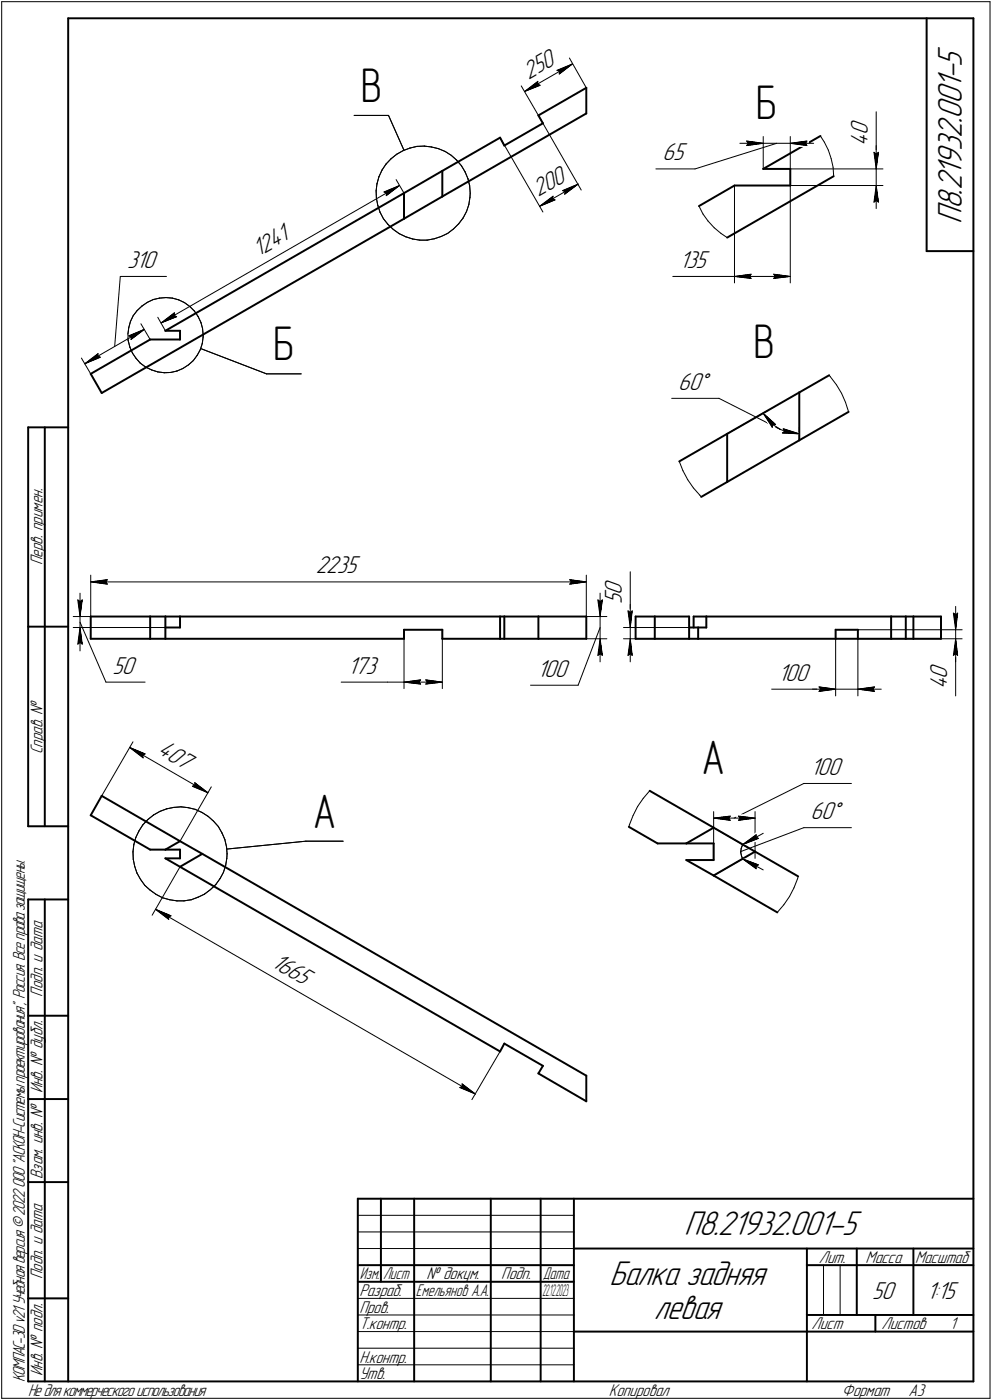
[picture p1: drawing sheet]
<svg xmlns="http://www.w3.org/2000/svg" width="298mm" height="421mm" viewBox="0 0 298 421" stroke-linecap="round" stroke-linejoin="round" font-family="sans-serif">
<defs><g id="words">
<g font-size="14.6">
<text x="108.4" y="30.7">В</text>
<text x="227.1" y="35.8">Б</text>
<text x="226.4" y="107.8">В</text>
<text x="82.1" y="108.4">Б</text>
<text x="210.9" y="232.8">А</text>
<text x="94" y="248.9">А</text>
</g>
<g font-size="10.9">
<text x="289" y="67.4" transform="rotate(-90 289 67.4)">П8.21932.001-5</text>
<text x="205.6" y="371.5">П8.21932.001-5</text>
<text x="183.2" y="386.5">Балка задняя</text>
<text x="196.5" y="396.5">левая</text>
</g>
<g font-size="7.8">
<text x="158.8" y="23.9" transform="rotate(-30 158.8 23.9)">250</text>
<text x="260.8" y="40.6" transform="rotate(-90 260.8 40.6)">0</text>
<text x="260.8" y="43.8" transform="rotate(-90 260.8 43.8)">4</text>
<text x="199.1" y="48.2">65</text>
<text x="161.8" y="59.4" transform="rotate(-30 161.8 59.4)">200</text>
<text x="77.6" y="77.4" transform="rotate(-30 77.6 77.4)">1241</text>
<text x="38.2" y="80.6">310</text>
<text x="204.2" y="80.6">135</text>
<text x="203.8" y="117.2">60Å</text>
<text x="94.9" y="172.5">2235</text>
<text x="186.8" y="179" transform="rotate(-90 186.8 179)">0</text>
<text x="186.8" y="181.7" transform="rotate(-90 186.8 181.7)">5</text>
<text x="33.8" y="202.6">50</text>
<text x="104.5" y="202.6">173</text>
<text x="161.4" y="203.6">100</text>
<text x="233.9" y="204.7">100</text>
<text x="284.6" y="207.3" transform="rotate(-90 284.6 207.3)">4</text>
<text x="284.6" y="204.1" transform="rotate(-90 284.6 204.1)">0</text>
<text x="47.1" y="226.6" transform="rotate(30 47.1 226.6)">407</text>
<text x="243.6" y="233.1">100</text>
<text x="243.6" y="246.4">60Å</text>
<text x="81.3" y="290.5" transform="rotate(30 81.3 290.5)">1665</text>
<text x="262.1" y="390.5">50</text>
<text x="278.6" y="390.5">1:15</text>
</g>
<g font-size="5.4">
<text x="12.8" y="169.9" transform="rotate(-90 12.8 169.9)">Перв. примен.</text>
<text x="12.8" y="226.8" transform="rotate(-90 12.8 226.8)">Справ. №</text>
<text x="12.8" y="299.7" transform="rotate(-90 12.8 299.7)">Подп. и дата</text>
<text x="12.8" y="328.8" transform="rotate(-90 12.8 328.8)">Инв. № дубл.</text>
<text x="12.8" y="354.6" transform="rotate(-90 12.8 354.6)">Взам. инв. №</text>
<text x="246.1" y="379.8">Лит.</text>
<text x="260.1" y="379.8">Масса</text>
<text x="275" y="379.8">Масштаб</text>
<text x="12.8" y="384.7" transform="rotate(-90 12.8 384.7)">Подп. и дата</text>
<text x="108" y="389.8">Разраб.</text>
<text x="128.2" y="384.8">№ докум.</text>
<text x="150.6" y="384.8">Подп.</text>
<text x="108" y="394.8">Пров.</text>
<text x="108" y="399.8">Т.контр.</text>
<text x="243.9" y="399.8">Лист</text>
<text x="264.9" y="399.8">Листов</text>
<text x="285.4" y="399.8">1</text>
<text x="12.8" y="413.8" transform="rotate(-90 12.8 413.8)">Инв. № подл.</text>
<text x="108" y="409.8">Н.контр.</text>
<text x="7.5" y="415.5" transform="rotate(-90 7.5 415.5)">КОМПАС-3Dv21 Учебнаяверсия©2022ООО&quot;АСКОН-Системыпроектирования&quot;, Россия. Всеправазащищены.</text>
<text x="8.5" y="419.8">Недлякоммерческогоиспользования</text>
<text x="108" y="414.8">Утв.</text>
<text x="183" y="419.8">Копировал</text>
<text x="253" y="419.8">Формат</text>
<text x="273" y="419.8">A3</text>
</g>
<g font-size="5.3">
<text x="108.1" y="384.8">Изм.</text>
<text x="115.1" y="384.8">Лист</text>
<text x="125" y="389.8">Емельянов А.А.</text>
<text x="163.1" y="384.8">Дата</text>
</g>
<g font-size="5.1">
<text x="163" y="389.8">2</text>
<text x="163.9" y="389.8">2.12.2023</text>
</g>
</g></defs>
<g fill="none" stroke="#000" stroke-width=".59">
<path d="M20.5 5.5v410zM20.5 5.5h272zM278.5 5.5v70zM292.5 5.5v410zM161.8 34.7l14.4-8.3zM161.8 34.7l1.4 2.4zM176.2 26.4v7.7zM121.4 58.1v7.7zM121.4 58.1l11.5-6.7zM132.9 59.1l43.3-25zM132.9 51.4l17.4-10zM132.9 51.4v7.7z"/>
<path d="M150.3 41.4l1.3 2.4zM151.6 43.8l11.6-6.7zM220.7 55.8h16.8zM229.4 50.8l17.1-9.9zM229.4 50.8h8.1zM237.5 50.8v5zM121.4 65.8l11.5-6.7zM210.1 62l10.6-6.2zM218.5 71.5l32-18.5zM278.5 75.5h14zM49.7 99.5l71.7-41.4zM49.7 99.5h4.4z"/>
<path d="M54.1 99.5v2.6zM27.3 112.4l17.8-10.3zM27.3 112.4l3.3 5.8zM30.6 118.2l90.8-52.4zM45.1 102.1h9zM240.2 118l9-5.1zM240.2 118v14.4zM8.5 128.5v120zM8.5 128.5h12zM13.5 128.5v120zM204.1 138.8l14.4-8.3zM218.5 130.5v14.4z"/>
<path d="M218.5 130.5l21.7-12.5zM240.2 132.4l14.8-8.5zM210.7 149.4l7.8-4.5zM218.5 144.9l21.7-12.5zM8.5 188.5h12zM27.3 192.1h17.8zM27.3 185.4v6.7zM27.3 185.4h17.8zM45.1 185.4v6.7zM45.1 192.1h4.6zM45.1 185.4h4.6zM49.7 192.1h71.7z"/>
<path d="M49.7 185.4h4.4zM49.7 188.7h4.4zM49.7 185.4v3.3zM49.7 188.7v3.4zM54.1 185.4h96.2zM54.1 185.4v3.3zM121.4 189.4v2.7zM121.4 189.4h11.5zM132.9 192.1h17.4zM132.9 189.4v2.7zM150.3 185.4v6.7zM150.3 185.4h1.3z"/>
<path d="M150.3 192.1h1.3zM151.6 185.4v6.7zM151.6 185.4h10.2zM151.6 192.1h10.2zM161.8 192.1h14.4zM161.8 185.4h14.4zM161.8 185.4v6.7zM176.2 185.4v6.7zM191 192.1h5.8zM191 185.4v6.7zM191 185.4h5.8zM196.8 192.1h10.3z"/>
<path d="M196.8 185.4v6.7zM196.8 185.4h10.3zM207.1 185.4v6.7zM207.1 188.7h2.7zM207.1 192.1h2.7zM208.4 185.4v3.3zM208.4 185.4h3.9zM209.8 192.1h41.3zM209.8 188.7h2.5zM209.8 188.7v3.4zM212.3 185.4h55.5zM212.3 185.4v3.3z"/>
<path d="M251.1 189.4v2.7zM251.1 192.1h6.7zM251.1 189.4h6.7zM257.8 192.1h10zM257.8 189.4v2.7zM267.8 185.4h4.4zM267.8 192.1h4.4zM267.8 185.4v6.7zM272.2 185.4h2.3zM272.2 192.1h2.3zM272.2 185.4v6.7zM274.5 192.1h8.3z"/>
<path d="M274.5 185.4h8.3zM274.5 185.4v6.7zM282.8 185.4v6.7zM30.6 239.4l-3.3 5.8zM30.6 239.4l23.5 13.6zM195.2 237.8l19.3 11.1zM8.5 248.5h12zM27.3 245.2l17.8 10.3zM45.1 255.5h4.6zM49.7 255.5l4.4-2.5zM49.7 258.1l4.4 2.6zM49.7 258.1h4.4z"/>
<path d="M49.7 255.5h4.4zM54.1 253l6.7 3.8zM54.1 255.5v2.6zM60.8 256.8l115.4 66.7zM189 248.7l8.6 5zM197.6 253.7h8.6zM206.2 253.7l8.3-4.8zM206.2 258.7l8.3 4.6zM206.2 258.7h8.3zM206.2 253.7h8.3zM214.5 248.9l12.4 7.2zM214.5 253.7v5z"/>
<path d="M226.9 256.1l13 7.5zM8.5 270.5v145zM8.5 270.5h12zM13.5 270.5v145zM54.1 260.7l96.2 55.5zM54.1 260.7l6.7-3.9zM214.5 263.3l19.1 11.1zM214.5 263.3l12.4-7.2zM8.5 305.5h12zM151.6 313.9l11.6 6.6zM151.6 313.9l-1.3 2.3zM8.5 330.5h12z"/>
<path d="M161.8 322.8l14.4 8.4zM163.2 320.5l-1.4 2.3zM176.2 323.5v7.7zM8.5 355.5h12zM107.5 360.5h185zM107.5 360.5v55zM114.5 360.5v25zM124.5 360.5v55zM147.5 360.5v55zM162.5 360.5v55zM172.5 360.5v55zM172.5 375.5h120z"/>
<path d="M242.5 375.5v40zM257.5 375.5v20zM274.5 375.5v20zM8.5 390.5h12zM107.5 380.5h65zM107.5 385.5h65zM242.5 380.5h15zM242.5 395.5h50zM257.5 380.5h35zM263.1 395.5v5zM8.5 415.5h12zM20.5 415.5h272z"/>
<path d="M172.5 400.5h70zM242.5 400.5h50z"/>
</g>
<g fill="none" stroke="#000" stroke-width=".3">
<path d="M.5 .5v420zM.5 .5h297zM171.1 17.4l5.1 9zM297.5 .5v420zM106.4 34.7h10.4zM116.8 34.7l4.6 10.5zM156.6 25.8l5.2 8.9zM157.6 27.5l4-3zM157.6 27.5l4.7-1.8zM157.6 27.5l14.4-8.3zM161.5 25.3l.8 .4zM161.6 24.5l-.1 .8z"/>
<path d="M161.8 34.7l12.9 22.4zM167.4 21.2l.7 .2zM167.4 21.2l4.6-2zM168.1 22.3l3.9-3.1zM168.1 21.4v.9zM263.3 33.6v12.2zM113 57.4l.1 2.2zM113.1 59.6l.4 2.2zM113.3 55.3l-.3 2.1zM113.9 53.2l-.6 2.1zM114.8 51.1l-.9 2.1zM115.4 57.7l.8 .3z"/>
<path d="M115.4 57.7l4.7-1.9zM116 49.4l-1.2 1.7zM116.1 58.8l4-3zM116.2 58l-.1 .8zM117.5 47.8l1.7-1.4zM117.5 47.8l-1.5 1.6zM119 54l2.4 4.1zM119.2 46.4l2-1.1zM121.2 45.3l2-.8zM123.2 44.5l2.1-.5zM125.3 44l2.2-.1zM127.5 43.9l2.1 .3z"/>
<path d="M129.6 44.2l2.1 .5zM131.7 44.7l2.1 .9zM133.8 45.6l1.8 1.1zM135.6 46.7l1.6 1.5zM137.2 48.2l1.5 1.7zM138.7 49.9l1.1 1.8zM139.8 51.7l.8 2.1zM140.6 53.8l.5 2.1zM141.1 55.9l.2 2.2zM141.2 59.4l-.3 2.2zM141.3 58.1l-.1 1.3zM150.3 41.4l12.9 22.4z"/>
<path d="M166 59.8l.8 .3zM166.2 59l-.2 .8zM169.1 57.3l.7 .4zM169.1 57.3l4.6-1.9zM169.7 58.4l4-3zM169.8 57.7l-.1 .7zM197.1 50.8h11.8zM208.9 50.8l24.5-7.7zM220.7 55.8v29.3zM222.3 43.1h7.1zM224.4 42.4l5 .7zM224.4 42.4l.5 .7z"/>
<path d="M224.4 43.8l5-.7zM224.9 43.1l-.5 .7zM229.4 41.1v9.7zM229.4 43.1h8.1zM237.5 41.1v9.7zM237.5 55.8v29.3zM237.5 50.8h27.8zM237.5 55.8h27.8zM237.5 43.1l5 .7zM237.5 43.1l5-.7zM237.5 43.1h7zM242.1 43.1l.4 .7z"/>
<path d="M242.5 42.4l-.4 .7zM246.5 40.9l1.2 1.9zM247.7 42.8l1.2 2.3zM248.9 45.1l.9 2.6zM249.8 47.7l.6 2.6zM250.4 50.3l.1 2.7zM262.6 45.8l.7 .5zM262.6 45.8l.7 5zM263.3 45.8v5zM263.3 46.3l.7-.5zM263.3 43.8v7zM263.3 55.8l-.7 5z"/>
<path d="M263.3 55.8l.7 5zM263.3 55.8v6.9zM263.3 50.8v5zM264 45.8l-.7 5zM113.5 61.8l.7 2zM114.2 63.8l1 2zM115.2 65.8l1.4 1.7zM116.6 67.5l1.6 1.5zM118.2 69l1.8 1.3zM120 70.3l1.9 .9zM121.9 71.2l2.1 .7zM124 71.9l2.2 .3z"/>
<path d="M126.2 72.2h2.2zM128.4 72.2l2.2-.4zM130.6 71.8l2-.7zM132.6 71.1l1.9-.9zM134.5 70.2l1.8-1.4zM136.3 68.8l1.5-1.5zM139.2 65.5l-1.4 1.8zM140.2 63.6l-1 1.9zM140.9 61.6l-.7 2zM162.1 62.1l4.1-3.1zM162.1 62.1l4.7-2zM162.1 62.1l11.6-6.7z"/>
<path d="M210.1 62l1.1 2.3zM211.2 64.3l1.6 2.2zM212.8 66.5l1.8 2zM214.6 68.5l2.1 1.7zM216.7 70.2l1.8 1.3zM262.6 60.8l.7-.5zM263.3 60.3l.7 .5zM36.2 83.1l-1.7 21.1zM36.2 83.1h13.8zM38.7 98.6l-.3 1.9zM39.2 96.7l-.5 1.9zM40 94.9l-.8 1.8z"/>
<path d="M41.2 93.4l1.5-1.4zM41.2 93.4l-1.2 1.5zM42.3 97.4l2.8 4.7zM42.7 92l1.6-1.1zM44.3 90.9l1.8-.8zM46.1 90.1l1.8-.4zM47.4 95.4l2.3 4.1zM47.9 89.7l2-.2zM48.4 97.1l4-3zM48.4 97.1l4.7-1.9zM48.4 97.1l71.7-41.3zM49.9 89.5l1.9 .2z"/>
<path d="M51.8 89.7l1.9 .5zM52.3 94.9l.8 .3zM52.4 94.1l-.1 .8zM53.7 90.2l1.8 .8zM55.5 91l1.6 1.2zM57.1 92.2l1.3 1.4zM58.4 93.6l1.1 1.6zM59.5 95.2l.9 1.7zM60.4 96.9l.5 1.9zM60.9 98.8l.1 2zM202.2 83.1h13.4zM215.6 83.1h5.1z"/>
<path d="M220.7 83.1l5-.6zM220.7 83.1l5 .6zM220.7 83.1h16.8zM225.2 83.1l.5 .6zM225.7 82.5l-.5 .6zM232.5 83.7l5-.6zM232.5 82.5l.5 .6zM232.5 82.5l5 .6zM233 83.1l-.5 .6zM24.5 107.7l2.8 4.7zM25.5 109.4l4-3.1zM25.5 109.4l4.6-2z"/>
<path d="M25.5 109.4l17.8-10.3zM29.4 107.1l.7 .3zM29.5 106.3l-.1 .8zM38.4 100.5l.1 1.9zM38.5 102.4l.5 2zM38.7 101l.8 .3zM38.7 101l4.6-1.9zM39 104.4l.8 1.8zM39.4 102.1l3.9-3zM39.5 101.3l-.1 .8zM39.8 106.2l1.1 1.6zM40.9 107.8l1.3 1.4z"/>
<path d="M42.2 109.2l1.6 1.2zM43.8 110.4l1.8 .9zM45.6 111.3l1.8 .5zM47.4 111.8l2 .3zM49.4 112.1l1.9-.1zM51.3 112l1.9-.4zM53.2 111.6l1.7-.8zM54.9 110.8l1.7-1.1zM56.6 109.7l1.5-1.2zM59.3 106.8l-1.2 1.7zM60.2 105.2l-.9 1.6zM60.3 104.8l19.8 7.6z"/>
<path d="M60.8 103.3l-.6 1.9zM61 101.3l-.2 2zM61 100.8v.5zM80.1 112.4h10.4zM201.8 119.8h14.3zM216.1 119.8l17.8 9.1zM249.2 112.9l.3 .4zM249.5 113.3l1.9 2.4zM251.4 115.7l1.5 2.6zM252.9 118.3l1.2 2.7zM204.1 138.8l1.1 2.8zM218.5 130.5l12.6-7.2z"/>
<path d="M229.4 124.3l.4 .6zM229.4 124.3l3.7 3.4zM229.4 124.3l2.7 4.2zM229.8 124.9l1.3 1.6zM231.1 126.5l1.4 1.3zM232.2 127.7h.9zM232.2 127.7l-.1 .8zM232.5 127.8l1.8 1.2zM234.3 129l1.8 .8zM235.1 130.2l5.1 .3zM235.1 130.2l.7-.5zM235.4 128.9l.4 .8z"/>
<path d="M235.4 128.9l4.8 1.6zM236.1 129.8l2.1 .5zM238.2 130.3l2 .2zM240.2 128.5v3.9zM254.1 121l.9 2.9zM205.2 141.6l1.5 2.7zM206.7 144.3l1.7 2.4zM208.4 146.7l1.9 2.2zM210.3 148.9l.4 .5zM24 178.4v7zM27.3 173v12.4zM27.3 175l5-.7z"/>
<path d="M27.3 175l5 .7zM27.3 175h148.9zM31.7 175l.6 .7zM32.3 174.3l-.6 .7zM171.2 175.7l5-.7zM171.2 174.3l.5 .7zM171.2 174.3l5 .7zM171.7 175l-.5 .7zM176.2 173v12.4zM180.3 178.4v7zM189.4 172v11.7zM22 188.7h27.7z"/>
<path d="M22 185.4h27.7zM23.4 193.7l.6-.5zM23.4 180.4l.6 .5zM23.4 180.4l.6 5zM24 187.1l7.8 18zM24 188.7l-.6 5zM24 193.2l.7 .5zM24 188.7l.7 5zM24 188.7v7zM24 180.9l.7-.5zM24 185.4v3.3zM24.7 180.4l-.7 5z"/>
<path d="M121.4 189.4v17.7zM132.9 189.4v17.7zM176.2 185.4h6.2zM176.2 192.1h6.2zM179.7 180.4l.6 .5zM179.7 180.4l.6 5zM179.7 197.1l.6-.5zM180.3 188.7l-6.6 17.4zM180.3 180.9l.7-.5zM180.3 192.1l-.6 5zM180.3 196.6l.7 .5zM180.3 192.1l.7 5z"/>
<path d="M180.3 192.1v7zM180.3 185.4v6.7zM181 180.4l-.7 5zM187.4 188.7h19.7zM187.4 192.1h19.7zM188.7 183.7l.7 .5zM188.7 183.7l.7 5zM188.7 197.1l.7-.5zM189.4 183.7v5zM189.4 184.2l.6-.5zM189.4 181.8v6.9zM189.4 192.1l-.7 5z"/>
<path d="M189.4 196.6l.6 .5zM189.4 192.1l.6 5zM189.4 192.1v7zM189.4 188.7v3.4zM190 183.7l-.6 5zM251.1 192.1v17.2zM257.8 189.4h31.3zM257.8 192.1h31.3zM257.8 192.1v17.2zM286.5 184.4l.7 .5zM286.5 184.4l.7 5zM286.5 197.1l.7-.5z"/>
<path d="M287.2 192.1v5zM287.2 197.1v12.2zM287.2 184.9l.6-.5zM287.2 182.4v7zM287.2 192.1l-.7 5zM287.2 196.6l.6 .5zM287.2 192.1l.6 5zM287.2 192.1v7zM287.2 189.4v2.7zM287.8 184.4l-.6 5zM31.8 205.1h11.8zM102.5 205.1h13.9z"/>
<path d="M116.4 205.1h5zM121.4 205.1l5-.6zM121.4 205.1l5 .6zM121.4 205.1h11.5zM125.9 205.1l.5 .6zM126.4 204.5l-.5 .6zM127.9 205.7l5-.6zM127.9 204.5l.5 .6zM127.9 204.5l5 .6zM128.4 205.1l-.5 .6zM159.4 206.1h14.3zM231.9 207.3h14.2z"/>
<path d="M244.2 207.3h6.9zM246.1 207.3h5zM246.1 206.6l5 .7zM246.1 206.6l.5 .7zM246.1 207.9l5-.6zM246.6 207.3l-.5 .6zM251.1 207.3h6.7zM257.8 207.3l5 .6zM257.8 207.3l5-.7zM257.8 207.3h7zM262.3 207.3l.5 .6zM262.8 206.6l-.5 .7z"/>
<path d="M38.9 224.8l4.7 1.9zM38.9 224.8l4.1 3.1zM38.9 224.8l23.6 13.6zM40 223.1l-9.4 16.3zM42.8 227.1l.8-.4zM42.8 227.1l.2 .8zM57.8 236.5l4.7 1.9zM57.8 236.5l.8-.4zM58.5 235.4l.1 .7zM58.5 235.4l4 3zM63.5 236.6l-9.4 16.4zM195.2 237.8l-1.9 2.3z"/>
<path d="M241.6 235.6h14.3zM40 256.2v2.2zM40 258.4l.5 2.1zM40.2 254l-.2 2.2zM40.8 251.9l-.6 2.1zM41.7 249.9l-.9 2zM42.9 248.1l-1.2 1.8zM44.4 246.5l1.7-1.4zM44.4 246.5l-1.5 1.6zM46.1 245.1l2-1.1zM48.1 244l2-.8zM50.1 243.2l2.1-.4z"/>
<path d="M52.2 242.8l2.2-.1zM54.4 242.7l2.2 .2zM56.6 242.9l2.1 .5zM58.7 243.4l2 .9zM60.7 244.3l1.9 1.2zM62.6 245.5l1.6 1.5zM64.2 247l1.4 1.6zM65.6 248.6l1.1 1.9zM66.7 250.5l.9 2zM67.6 252.5l.5 2.2zM68.1 254.7l.1 2.1zM68.2 255.4l23.7-2.4z"/>
<path d="M68.2 258.1l-.4 2.2zM68.2 256.8v1.3zM91.9 253h11.2zM189.1 248.1l-.1 .6zM190.2 245.3l-1.1 2.8zM191.6 242.6l-1.4 2.7zM193.3 240.1l-1.7 2.5zM214.5 248.9l10.4 6.1zM214.5 244.1v14zM214.5 246l5-.6zM214.5 246l5 .7zM214.5 246h12.4z"/>
<path d="M218.9 246l.6 .7zM219.5 245.4l-.6 .6zM220.6 246l21-10.4zM221.9 246.7l5-.7zM221.9 245.4l.5 .6zM221.9 245.4l5 .6zM222.4 246l-.5 .7zM222.6 256.3l.2 1.2zM222.6 256.1l19-7.2zM222.8 255.1l-.2 1.2zM222.8 257.5l.4 .8zM223.2 254l-.4 1.1z"/>
<path d="M223.2 254l4.7-1.9zM223.2 254l4-3zM223.2 254l6.2-3.4zM223.2 258.3l4 3zM223.2 258.3l4.7 1.8zM223.2 258.3l6.2 3.3zM226.9 244.1v14zM227.2 251.8l.7 .3zM227.2 251v.8zM241.6 248.9h14.3zM40.5 260.5l.6 2.1zM41.1 262.6l1.1 1.9z"/>
<path d="M42.2 264.5l1.3 1.8zM43.5 266.3l1.6 1.4zM45.1 267.7l1.8 1.3zM46.7 273.5l4.7 1.9zM46.7 273.5l4 3zM46.7 273.5l96.1 55.5zM46.9 269l2 1zM48.9 270l2.1 .6zM50.6 275.8l.8-.4zM50.6 275.8l.1 .7zM51 270.6l2.2 .3zM53.2 270.9h2.1z"/>
<path d="M54.1 260.7l-8.4 14.6zM55.3 270.9l2.2-.3zM57.5 270.6l2-.8zM59.5 269.8l2-.9zM61.5 268.9l1.7-1.4zM63.2 267.5l1.7-1.5zM66.1 264.2l-1.2 1.8zM67.1 262.4l-1 1.8zM67.8 260.3l-.7 2.1zM214.5 263.3l10.4-6zM227.2 260.4v.9zM227.2 260.4l.7-.3z"/>
<path d="M235.5 272.1l-1.9 2.3zM237.2 269.7l-1.7 2.4zM238.6 267l-1.4 2.7zM239.7 264.2l-1.1 2.8zM239.9 263.6l-.2 .6zM150.3 316.2l-8.5 14.5zM138.2 327.1l4.6 1.9zM138.2 327.1l.7-.4zM138.9 326v.7zM138.9 326l3.9 3zM107.5 370.5h65zM107.5 375.5h65z"/>
<path d="M107.5 365.5h65zM107.5 390.5h65zM107.5 395.5h65zM247.5 380.5v15zM252.5 380.5v15zM107.5 400.5h65zM107.5 405.5h65zM107.5 410.5h65zM.5 420.5h297z"/>
</g>
<g fill="#fff" stroke="#fff" stroke-width=".3">
<path d="M94.9 166.9h13.7zM94.9 167h13.7zM94.9 167h13.7zM94.9 167.1h13.7zM94.9 167.2h13.7zM94.9 167.3h13.7zM94.9 167.4h13.7zM94.9 167.5h13.7zM94.9 167.6h13.7zM94.9 167.6h13.7zM94.9 167.7h13.7zM94.9 167.8h13.7zM94.9 167.9h13.7zM94.9 168h13.7zM94.9 168.1h13.7zM94.9 168.1h13.7zM94.9 168.2h13.7zM94.9 168.3h13.7zM94.9 168.4h13.7zM94.9 168.5h13.7zM94.9 168.6h13.7zM94.9 168.7h13.7zM94.9 168.7h13.7zM94.9 168.8h13.7zM94.9 168.9h13.7zM94.9 169h13.7zM94.9 169.1h13.7zM94.9 169.2h13.7zM94.9 169.2h13.7zM94.9 169.3h13.7zM94.9 169.4h13.7zM94.9 169.5h13.7zM94.9 169.6h13.7zM94.9 169.7h13.7zM94.9 169.8h13.7zM94.9 169.8h13.7zM94.9 169.9h13.7zM94.9 170h13.7zM94.9 170.1h13.7zM94.9 170.2h13.7zM94.9 170.3h13.7zM94.9 170.3h13.7zM94.9 170.4h13.7zM94.9 170.5h13.7zM94.9 170.6h13.7zM94.9 170.7h13.7zM94.9 170.8h13.7zM94.9 170.9h13.7zM94.9 170.9h13.7zM94.9 171h13.7zM94.9 171.1h13.7zM94.9 171.2h13.7zM94.9 171.3h13.7zM94.9 171.4h13.7zM94.9 171.4h13.7zM94.9 171.5h13.7zM94.9 171.6h13.7zM94.9 171.7h13.7zM94.9 171.8h13.7zM94.9 171.9h13.7zM94.9 172h13.7zM94.9 172h13.7zM94.9 172.1h13.7zM94.9 172.2h13.7zM94.9 172.3h13.7zM94.9 172.4h13.7zM94.9 172.5h13.7zM94.9 172.6h13.7zM94.9 172.6h13.7zM94.9 172.7h13.7zM94.9 172.8h13.7zM94.9 172.9h13.7zM94.9 173h13.7zM94.9 173.1h13.7zM94.9 173.1h13.7zM94.9 173.2h13.7zM94.9 173.3h13.7zM94.9 173.4h13.7zM94.9 173.5h13.7zM94.9 173.6h13.7zM94.9 173.7h13.7zM94.9 173.7h13.7zM94.9 173.8h13.7zM94.9 173.9h13.7z"/>
<path d="M170.8 173.9h.7zM170.8 174h1.5zM170.8 174.1h2.2zM170.8 174.2h2.9zM170.8 174.2h3.6zM170.8 174.3h3.9zM170.8 174.4h4zM170.8 174.5h4.2zM170.8 174.6h4.5zM170.8 174.7h4.6zM170.8 174.8h4.8zM170.8 174.8h5.1zM170.8 174.9h5.2zM170.8 175h5.4zM170.8 175.1h5.2zM170.8 175.2h5.1zM170.8 175.3h4.8zM170.8 175.3h4.6zM170.8 175.4h4.5zM170.8 175.5h4.2zM170.8 175.6h4zM170.8 175.7h3.9zM170.8 175.8h3.6zM170.8 175.9h3zM170.8 175.9h2.4zM170.8 176h1.8zM170.8 176.1h1.2zM170.8 176.2h.6z"/>
<path d="M32.1 173.9h.7zM31.3 174h1.5zM30.6 174.1h2.2zM29.8 174.2h3zM29 174.2h3.8zM28.9 174.3h3.9zM28.7 174.4h4.1zM28.4 174.5h4.4zM28.3 174.6h4.5zM28.1 174.7h4.7zM27.9 174.8h4.9zM27.7 174.8h5.1zM27.5 174.9h5.3zM27.3 175h5.5zM27.5 175.1h5.3zM27.7 175.2h5.1zM27.9 175.3h4.9zM28.1 175.3h4.7zM28.3 175.4h4.5zM28.4 175.5h4.4zM28.7 175.6h4.1zM28.9 175.7h3.9zM29 175.8h3.8zM29.7 175.9h3.1zM30.3 175.9h2.5zM30.9 176h1.9zM31.6 176.1h1.2zM32.2 176.2h.6z"/>
<path d="M161.4 198h10.3zM161.4 198h10.3zM161.4 198.1h10.3zM161.4 198.2h10.3zM161.4 198.3h10.3zM161.4 198.4h10.3zM161.4 198.5h10.3zM161.4 198.5h10.3zM161.4 198.6h10.3zM161.4 198.7h10.3zM161.4 198.8h10.3zM161.4 198.9h10.3zM161.4 199h10.3zM161.4 199.1h10.3zM161.4 199.1h10.3zM161.4 199.2h10.3zM161.4 199.3h10.3zM161.4 199.4h10.3zM161.4 199.5h10.3zM161.4 199.6h10.3zM161.4 199.6h10.3zM161.4 199.7h10.3zM161.4 199.8h10.3zM161.4 199.9h10.3zM161.4 200h10.3zM161.4 200.1h10.3zM161.4 200.2h10.3zM161.4 200.2h10.3zM161.4 200.3h10.3zM161.4 200.4h10.3zM161.4 200.5h10.3zM161.4 200.6h10.3zM161.4 200.7h10.3zM161.4 200.7h10.3zM161.4 200.8h10.3zM161.4 200.9h10.3zM161.4 201h10.3zM161.4 201.1h10.3zM161.4 201.2h10.3zM161.4 201.3h10.3zM161.4 201.3h10.3zM161.4 201.4h10.3zM161.4 201.5h10.3zM161.4 201.6h10.3zM161.4 201.7h10.3zM161.4 201.8h10.3zM161.4 201.8h10.3zM161.4 201.9h10.3zM161.4 202h10.3zM161.4 202.1h10.3zM161.4 202.2h10.3zM161.4 202.3h10.3zM161.4 202.4h10.3zM161.4 202.4h10.3zM161.4 202.5h10.3zM161.4 202.6h10.3zM161.4 202.7h10.3zM161.4 202.8h10.3zM161.4 202.9h10.3zM161.4 202.9h10.3zM161.4 203h10.3zM161.4 203.1h10.3zM161.4 203.2h10.3zM161.4 203.3h10.3zM161.4 203.4h10.3zM161.4 203.5h10.3zM161.4 203.5h10.3zM161.4 203.6h10.3zM161.4 203.7h10.3zM161.4 203.8h10.3zM161.4 203.9h10.3zM161.4 204h10.3zM161.4 204h10.3zM161.4 204.1h10.3zM161.4 204.2h10.3zM161.4 204.3h10.3zM161.4 204.4h10.3zM161.4 204.5h10.3zM161.4 204.6h10.3zM161.4 204.6h10.3zM161.4 204.7h10.3zM161.4 204.8h10.3zM161.4 204.9h10.3zM161.4 205h10.3zM161.4 205.1h10.3z"/>
<path d="M179.1 179.9h2.4zM179.2 180h2.3zM179.2 180.1h2.3zM179.2 180.2h2.3zM179.2 180.3h2.3zM179.2 180.3h2.3zM179.2 180.4h2.3zM179.2 180.5h2.3zM179.2 180.6h2.3zM179.2 180.7h2.2zM179.2 180.8h2.2zM179.2 180.8h2.2zM179.2 180.9h2.2zM179.2 181h2.2zM179.2 181.1h2.2zM179.3 181.2h2.1zM179.3 181.3h2.1zM179.3 181.4h2.1zM179.3 181.4h2.1zM179.3 181.5h2.1zM179.3 181.6h2.1zM179.3 181.7h2.1zM179.3 181.8h2.1zM179.4 181.9h2zM179.4 181.9h2zM179.4 182h2zM179.4 182.1h2zM179.4 182.2h1.9zM179.4 182.3h1.9zM179.4 182.4h1.9zM179.5 182.5h1.8zM179.5 182.5h1.8zM179.5 182.6h1.8zM179.5 182.7h1.8zM179.5 182.8h1.8zM179.5 182.9h1.8zM179.5 183h1.7zM179.6 183h1.6zM179.6 183.1h1.6zM179.6 183.2h1.6zM179.6 183.3h1.6zM179.6 183.4h1.6zM179.6 183.5h1.6zM179.6 183.6h1.6zM179.6 183.6h1.5zM179.7 183.7h1.4zM179.7 183.8h1.4zM179.7 183.9h1.3zM179.7 184h1.3zM179.8 184.1h1.1zM179.8 184.1h1.1zM179.8 184.2h1zM179.9 184.3h.9zM179.9 184.4h.9zM180 184.5h.8zM180 184.6h.8zM180.1 184.7h.6zM180.1 184.7h.6zM180.1 184.8h.5zM180.2 184.9h.4zM180.2 185h.4zM180.3 185.1h.2zM180.3 185.2h.2z"/>
<path d="M180.3 192.4h.2zM180.3 192.4h.2zM180.2 192.5h.4zM180.2 192.6h.4zM180.1 192.7h.5zM180.1 192.8h.6zM180.1 192.9h.6zM180 193h.8zM180 193h.8zM179.9 193.1h.9zM179.9 193.2h.9zM179.8 193.3h1zM179.8 193.4h1.1zM179.8 193.5h1.1zM179.7 193.5h1.3zM179.7 193.6h1.3zM179.7 193.7h1.4zM179.7 193.8h1.4zM179.6 193.9h1.5zM179.6 194h1.6zM179.6 194.1h1.6zM179.6 194.1h1.6zM179.6 194.2h1.6zM179.6 194.3h1.6zM179.6 194.4h1.6zM179.6 194.5h1.6zM179.5 194.6h1.7zM179.5 194.6h1.8zM179.5 194.7h1.8zM179.5 194.8h1.8zM179.5 194.9h1.8zM179.5 195h1.8zM179.5 195.1h1.8zM179.4 195.2h1.9zM179.4 195.2h1.9zM179.4 195.3h1.9zM179.4 195.4h2zM179.4 195.5h2zM179.4 195.6h2zM179.4 195.7h2zM179.3 195.7h2.1zM179.3 195.8h2.1zM179.3 195.9h2.1zM179.3 196h2.1zM179.3 196.1h2.1zM179.3 196.2h2.1zM179.3 196.3h2.1zM179.3 196.3h2.1zM179.2 196.4h2.2zM179.2 196.5h2.2zM179.2 196.6h2.2zM179.2 196.7h2.2zM179.2 196.8h2.2zM179.2 196.8h2.2zM179.2 196.9h2.3zM179.2 197h2.3zM179.2 197.1h2.3zM179.2 197.2h2.3zM179.2 197.3h2.3zM179.2 197.4h2.3zM179.2 197.4h2.3zM179.2 197.5h2.3z"/>
<path d="M33.9 197h7.7zM33.9 197.1h7.7zM33.9 197.2h7.7zM33.9 197.3h7.7zM33.9 197.4h7.7zM33.9 197.4h7.7zM33.9 197.5h7.7zM33.9 197.6h7.7zM33.9 197.7h7.7zM33.9 197.8h7.7zM33.9 197.9h7.7zM33.9 198h7.7zM33.9 198h7.7zM33.9 198.1h7.7zM33.9 198.2h7.7zM33.9 198.3h7.7zM33.9 198.4h7.7zM33.9 198.5h7.7zM33.9 198.5h7.7zM33.9 198.6h7.7zM33.9 198.7h7.7zM33.9 198.8h7.7zM33.9 198.9h7.7zM33.9 199h7.7zM33.9 199.1h7.7zM33.9 199.1h7.7zM33.9 199.2h7.7zM33.9 199.3h7.7zM33.9 199.4h7.7zM33.9 199.5h7.7zM33.9 199.6h7.7zM33.9 199.6h7.7zM33.9 199.7h7.7zM33.9 199.8h7.7zM33.9 199.9h7.7zM33.9 200h7.7zM33.9 200.1h7.7zM33.9 200.2h7.7zM33.9 200.2h7.7zM33.9 200.3h7.7zM33.9 200.4h7.7zM33.9 200.5h7.7zM33.9 200.6h7.7zM33.9 200.7h7.7zM33.9 200.7h7.7zM33.9 200.8h7.7zM33.9 200.9h7.7zM33.9 201h7.7zM33.9 201.1h7.7zM33.9 201.2h7.7zM33.9 201.3h7.7zM33.9 201.3h7.7zM33.9 201.4h7.7zM33.9 201.5h7.7zM33.9 201.6h7.7zM33.9 201.7h7.7zM33.9 201.8h7.7zM33.9 201.8h7.7zM33.9 201.9h7.7zM33.9 202h7.7zM33.9 202.1h7.7zM33.9 202.2h7.7zM33.9 202.3h7.7zM33.9 202.4h7.7zM33.9 202.4h7.7zM33.9 202.5h7.7zM33.9 202.6h7.7zM33.9 202.7h7.7zM33.9 202.8h7.7zM33.9 202.9h7.7zM33.9 202.9h7.7zM33.9 203h7.7zM33.9 203.1h7.7zM33.9 203.2h7.7zM33.9 203.3h7.7zM33.9 203.4h7.7zM33.9 203.5h7.7zM33.9 203.5h7.7zM33.9 203.6h7.7zM33.9 203.7h7.7zM33.9 203.8h7.7zM33.9 203.9h7.7zM33.9 204h7.7zM33.9 204h7.7z"/>
<path d="M24 189h.2zM24 189.1h.2zM23.9 189.1h.4zM23.9 189.2h.4zM23.8 189.3h.5zM23.8 189.4h.6zM23.8 189.5h.6zM23.7 189.6h.8zM23.7 189.7h.8zM23.6 189.7h1zM23.6 189.8h1zM23.5 189.9h1.1zM23.5 190h1.1zM23.5 190.1h1.1zM23.5 190.2h1.2zM23.5 190.2h1.2zM23.4 190.3h1.4zM23.4 190.4h1.4zM23.3 190.5h1.5zM23.3 190.6h1.6zM23.3 190.7h1.6zM23.3 190.8h1.6zM23.3 190.8h1.6zM23.3 190.9h1.6zM23.3 191h1.6zM23.3 191.1h1.6zM23.2 191.2h1.7zM23.2 191.3h1.8zM23.2 191.3h1.8zM23.2 191.4h1.8zM23.2 191.5h1.8zM23.2 191.6h1.8zM23.2 191.7h1.8zM23.1 191.8h1.9zM23.1 191.9h1.9zM23.1 191.9h1.9zM23.1 192h2zM23.1 192.1h2zM23.1 192.2h2zM23.1 192.3h2zM23 192.4h2.1zM23 192.4h2.1zM23 192.5h2.1zM23 192.6h2.1zM23 192.7h2.1zM23 192.8h2.1zM23 192.9h2.1zM23 193h2.1zM22.9 193h2.2zM22.9 193.1h2.2zM22.9 193.2h2.2zM22.9 193.3h2.2zM22.9 193.4h2.2zM22.9 193.5h2.2zM22.9 193.5h2.3zM22.9 193.6h2.3zM22.9 193.7h2.3zM22.9 193.8h2.3zM22.9 193.9h2.3zM22.9 194h2.3zM22.9 194.1h2.3zM22.9 194.1h2.3z"/>
<path d="M22.8 179.9h2.4zM22.9 180h2.3zM22.9 180.1h2.3zM22.9 180.2h2.3zM22.9 180.3h2.3zM22.9 180.3h2.3zM22.9 180.4h2.3zM22.9 180.5h2.3zM22.9 180.6h2.3zM22.9 180.7h2.2zM22.9 180.8h2.2zM22.9 180.8h2.2zM22.9 180.9h2.2zM22.9 181h2.2zM22.9 181.1h2.2zM23 181.2h2.1zM23 181.3h2.1zM23 181.4h2.1zM23 181.4h2.1zM23 181.5h2.1zM23 181.6h2.1zM23 181.7h2.1zM23 181.8h2.1zM23.1 181.9h2zM23.1 181.9h2zM23.1 182h2zM23.1 182.1h2zM23.1 182.2h1.9zM23.1 182.3h1.9zM23.1 182.4h1.9zM23.2 182.5h1.8zM23.2 182.5h1.8zM23.2 182.6h1.8zM23.2 182.7h1.8zM23.2 182.8h1.8zM23.2 182.9h1.8zM23.2 183h1.7zM23.3 183h1.6zM23.3 183.1h1.6zM23.3 183.2h1.6zM23.3 183.3h1.6zM23.3 183.4h1.6zM23.3 183.5h1.6zM23.3 183.6h1.6zM23.3 183.6h1.5zM23.4 183.7h1.4zM23.4 183.8h1.4zM23.5 183.9h1.2zM23.5 184h1.2zM23.5 184.1h1.1zM23.5 184.1h1.1zM23.5 184.2h1.1zM23.6 184.3h1zM23.6 184.4h1zM23.7 184.5h.8zM23.7 184.6h.8zM23.8 184.7h.6zM23.8 184.7h.6zM23.8 184.8h.5zM23.9 184.9h.4zM23.9 185h.4zM24 185.1h.2zM24 185.2h.2z"/>
<path d="M104.6 197h9.8zM104.6 197.1h9.8zM104.6 197.2h9.8zM104.6 197.3h9.8zM104.6 197.4h9.8zM104.6 197.4h9.8zM104.6 197.5h9.8zM104.6 197.6h9.8zM104.6 197.7h9.8zM104.6 197.8h9.8zM104.6 197.9h9.8zM104.6 198h9.8zM104.6 198h9.8zM104.6 198.1h9.8zM104.6 198.2h9.8zM104.6 198.3h9.8zM104.6 198.4h9.8zM104.6 198.5h9.8zM104.6 198.5h9.8zM104.6 198.6h9.8zM104.6 198.7h9.8zM104.6 198.8h9.8zM104.6 198.9h9.8zM104.6 199h9.8zM104.6 199.1h9.8zM104.6 199.1h9.8zM104.6 199.2h9.8zM104.6 199.3h9.8zM104.6 199.4h9.8zM104.6 199.5h9.8zM104.6 199.6h9.8zM104.6 199.6h9.8zM104.6 199.7h9.8zM104.6 199.8h9.8zM104.6 199.9h9.8zM104.6 200h9.8zM104.6 200.1h9.8zM104.6 200.2h9.8zM104.6 200.2h9.8zM104.6 200.3h9.8zM104.6 200.4h9.8zM104.6 200.5h9.8zM104.6 200.6h9.8zM104.6 200.7h9.8zM104.6 200.7h9.8zM104.6 200.8h9.8zM104.6 200.9h9.8zM104.6 201h9.8zM104.6 201.1h9.8zM104.6 201.2h9.8zM104.6 201.3h9.8zM104.6 201.3h9.8zM104.6 201.4h9.8zM104.6 201.5h9.8zM104.6 201.6h9.8zM104.6 201.7h9.8zM104.6 201.8h9.8zM104.6 201.8h9.8zM104.6 201.9h9.8zM104.6 202h9.8zM104.6 202.1h9.8zM104.6 202.2h9.8zM104.6 202.3h9.8zM104.6 202.4h9.8zM104.6 202.4h9.8zM104.6 202.5h9.8zM104.6 202.6h9.8zM104.6 202.7h9.8zM104.6 202.8h9.8zM104.6 202.9h9.8zM104.6 202.9h9.8zM104.6 203h9.8zM104.6 203.1h9.8zM104.6 203.2h9.8zM104.6 203.3h9.8zM104.6 203.4h9.8zM104.6 203.5h9.8zM104.6 203.5h9.8zM104.6 203.6h9.8zM104.6 203.7h9.8zM104.6 203.8h9.8zM104.6 203.9h9.8zM104.6 204h9.8zM104.6 204h9.8z"/>
<path d="M126.3 204h.6zM125.7 204h1.2zM125.1 204.1h1.8zM124.5 204.2h2.4zM123.9 204.3h3zM123.2 204.4h3.7zM123 204.5h3.9zM122.9 204.6h4zM122.6 204.6h4.3zM122.4 204.7h4.5zM122.3 204.8h4.6zM122 204.9h4.9zM121.8 205h5.1zM121.7 205.1h5.2zM121.4 205.1h5.5zM121.7 205.2h5.2zM121.9 205.3h5zM122.1 205.4h4.8zM122.3 205.5h4.6zM122.6 205.6h4.3zM122.8 205.7h4.1zM123 205.7h3.9zM123.2 205.8h3.7zM123.9 205.9h3zM124.5 206h2.4zM125.1 206.1h1.8zM125.7 206.2h1.2zM126.3 206.2h.6z"/>
<path d="M127.4 204h.7zM127.4 204h1.3zM127.4 204.1h1.9zM127.4 204.2h2.6zM127.4 204.3h3.2zM127.4 204.4h3.7zM127.4 204.5h4zM127.4 204.6h4.2zM127.4 204.6h4.3zM127.4 204.7h4.6zM127.4 204.8h4.8zM127.4 204.9h4.9zM127.4 205h5.2zM127.4 205.1h5.4zM127.4 205.1h5.5zM127.4 205.2h5.4zM127.4 205.3h5.1zM127.4 205.4h4.9zM127.4 205.5h4.7zM127.4 205.6h4.4zM127.4 205.7h4.3zM127.4 205.7h4zM127.4 205.8h3.7zM127.4 205.9h3.2zM127.4 206h2.6zM127.4 206.1h1.9zM127.4 206.2h1.3zM127.4 206.2h.7z"/>
<path d="M38.2 75h9.9zM38.2 75.1h9.9zM38.2 75.2h9.9zM38.2 75.3h9.9zM38.2 75.4h9.9zM38.2 75.4h9.9zM38.2 75.5h9.9zM38.2 75.6h9.9zM38.2 75.7h9.9zM38.2 75.8h9.9zM38.2 75.9h9.9zM38.2 75.9h9.9zM38.2 76h9.9zM38.2 76.1h9.9zM38.2 76.2h9.9zM38.2 76.3h9.9zM38.2 76.4h9.9zM38.2 76.5h9.9zM38.2 76.5h9.9zM38.2 76.6h9.9zM38.2 76.7h9.9zM38.2 76.8h9.9zM38.2 76.9h9.9zM38.2 77h9.9zM38.2 77h9.9zM38.2 77.1h9.9zM38.2 77.2h9.9zM38.2 77.3h9.9zM38.2 77.4h9.9zM38.2 77.5h9.9zM38.2 77.6h9.9zM38.2 77.6h9.9zM38.2 77.7h9.9zM38.2 77.8h9.9zM38.2 77.9h9.9zM38.2 78h9.9zM38.2 78.1h9.9zM38.2 78.1h9.9zM38.2 78.2h9.9zM38.2 78.3h9.9zM38.2 78.4h9.9zM38.2 78.5h9.9zM38.2 78.6h9.9zM38.2 78.7h9.9zM38.2 78.7h9.9zM38.2 78.8h9.9zM38.2 78.9h9.9zM38.2 79h9.9zM38.2 79.1h9.9zM38.2 79.2h9.9zM38.2 79.2h9.9zM38.2 79.3h9.9zM38.2 79.4h9.9zM38.2 79.5h9.9zM38.2 79.6h9.9zM38.2 79.7h9.9zM38.2 79.8h9.9zM38.2 79.8h9.9zM38.2 79.9h9.9zM38.2 80h9.9zM38.2 80.1h9.9zM38.2 80.2h9.9zM38.2 80.3h9.9zM38.2 80.3h9.9zM38.2 80.4h9.9zM38.2 80.5h9.9zM38.2 80.6h9.9zM38.2 80.7h9.9zM38.2 80.8h9.9zM38.2 80.9h9.9zM38.2 80.9h9.9zM38.2 81h9.9zM38.2 81.1h9.9zM38.2 81.2h9.9zM38.2 81.3h9.9zM38.2 81.4h9.9zM38.2 81.4h9.9zM38.2 81.5h9.9zM38.2 81.6h9.9zM38.2 81.7h9.9zM38.2 81.8h9.9zM38.2 81.9h9.9zM38.2 82h9.9zM38.2 82h9.9z"/>
<path d="M42.8 99.1h.5zM42.1 99.2h1.2zM41.4 99.3h1.8zM41.2 99.4h1.9zM41.1 99.5h2zM40.8 99.6h2.2zM40.6 99.7h2.3zM40.5 99.7h2.3zM40.2 99.8h2.6zM40 99.9h2.8zM39.9 100h2.8zM39.6 100.1h3zM39.5 100.2h3zM39.3 100.2h3.2zM39 100.3h3.4zM38.9 100.4h3.4zM38.7 100.5h3.5zM38.4 100.6h3.8zM38.3 100.7h3.8zM38 100.8h4zM38.1 100.8h3.8zM38.2 100.9h3.5zM38.2 101h3.5zM38.3 101.1h3.3zM38.3 101.2h3.1zM38.4 101.3h2.9zM38.4 101.3h2.8zM38.4 101.4h2.7zM38.4 101.5h2.6zM38.5 101.6h2.4zM38.5 101.7h2.3zM38.6 101.8h2zM38.6 101.9h2zM38.7 101.9h1.8zM38.8 102h1.5zM38.8 102.1h1.4zM38.9 102.2h1.2zM38.9 102.3h1.1zM38.9 102.4h1zM39 102.4h.8zM39 102.5h.7zM39.1 102.6h.4zM39.1 102.7h.4zM39.2 102.8h.2z"/>
<path d="M29.5 105.7h.2zM29.5 105.7h.3zM29.4 105.8h.4zM29.2 105.9h.7zM29.1 106h.8zM29 106.1h1zM28.9 106.2h1.1zM28.8 106.3h1.3zM28.7 106.3h1.4zM28.6 106.4h1.5zM28.4 106.5h1.7zM28.4 106.6h1.8zM28.3 106.7h1.9zM28.1 106.8h2.2zM28 106.8h2.4zM27.9 106.9h2.5zM27.8 107h2.7zM27.7 107.1h2.8zM27.6 107.2h3zM27.5 107.3h3.1zM27.3 107.4h3.3zM27.3 107.4h3.4zM27.2 107.5h3.5zM27 107.6h3.8zM26.9 107.7h3.9zM26.8 107.8h3.8zM26.7 107.9h3.8zM26.7 107.9h3.5zM26.6 108h3.5zM26.5 108.1h3.4zM26.4 108.2h3.2zM26.4 108.3h3.1zM26.3 108.4h3zM26.2 108.5h2.8zM26.2 108.5h2.7zM26.1 108.6h2.6zM26.1 108.7h2.3zM26 108.8h2.3zM25.9 108.9h2.2zM25.8 109h2.1zM25.8 109.1h1.9zM25.7 109.1h1.7zM25.7 109.2h1.1zM25.6 109.3h.6z"/>
<path d="M168.7 48.9h.1zM168.5 49h.4zM168.3 49.1h.6zM168.2 49.2h.8zM168.1 49.3h.9zM167.9 49.4h1.2zM167.7 49.4h1.5zM167.6 49.5h1.6zM167.5 49.6h1.7zM167.3 49.7h1.9zM167.1 49.8h2.2zM167 49.9h2.4zM166.9 50h2.5zM166.7 50h2.8zM166.6 50.1h2.9zM166.5 50.2h3.1zM166.3 50.3h3.4zM166.1 50.4h3.6zM166 50.5h3.8zM165.9 50.5h3.9zM165.7 50.6h4.1zM165.5 50.7h4.3zM165.4 50.8h4.5zM165.3 50.9h4.7zM165.1 51h4.9zM164.9 51.1h5.2zM164.8 51.1h5.3zM164.7 51.2h5.5zM164.5 51.3h5.8zM164.4 51.4h5.9zM164.3 51.5h6zM164.1 51.6h6.2zM163.9 51.6h6.5zM163.8 51.7h6.7zM163.7 51.8h6.8zM163.5 51.9h7.1zM163.3 52h7.3zM163.2 52.1h7.5zM163.1 52.2h7.6zM162.9 52.2h7.9zM162.8 52.3h8.1zM162.6 52.4h8.3zM162.5 52.5h8.4zM162.3 52.6h8.6zM162.2 52.7h8.8zM162.1 52.7h9zM161.9 52.8h9.2zM161.7 52.9h9.5zM161.6 53h9.6zM161.5 53.1h9.8zM161.3 53.2h10.1zM161.1 53.3h10.3zM161 53.3h10.4zM160.9 53.4h10.5zM160.7 53.5h10.8zM160.6 53.6h10.9zM160.4 53.7h11.2zM160.3 53.8h11.4zM160.1 53.8h11.6zM160 53.9h11.8zM159.9 54h11.9zM159.7 54.1h12.2zM159.5 54.2h12.5zM159.4 54.3h12.6zM159.3 54.4h12.7zM159.1 54.4h12.9zM158.9 54.5h13.2zM159 54.6h13.2zM159.1 54.7h13.1zM159.1 54.8h13.2zM159.2 54.9h13.1zM159.2 54.9h13.2zM159.3 55h13.1zM159.3 55.1h13zM159.3 55.2h12.8zM159.4 55.3h12.6zM159.4 55.4h12.5zM159.5 55.5h12.2zM159.6 55.5h11.9zM159.6 55.6h11.8zM159.7 55.7h11.6zM159.7 55.8h11.4zM159.8 55.9h11.1zM159.9 56h10.9zM159.9 56h10.8zM159.9 56.1h10.6zM159.9 56.2h10.4zM160 56.3h10.3zM160 56.4h10.1zM160.1 56.5h9.8zM160.2 56.6h9.6zM160.2 56.6h9.5zM160.3 56.7h9.2zM160.3 56.8h9zM160.4 56.9h8.8zM160.4 57h8.7zM160.4 57.1h8.5zM160.5 57.1h8.2zM160.5 57.2h8.1zM160.6 57.3h7.9zM160.7 57.4h7.6zM160.7 57.5h7.4zM160.8 57.6h7.3zM160.8 57.7h7.1zM160.9 57.7h6.8zM160.9 57.8h6.7zM161 57.9h6.5zM161 58h6.3zM161 58.1h6.1zM161.1 58.2h5.9zM161.1 58.3h5.8zM161.2 58.3h5.5zM161.3 58.4h5.2zM161.3 58.5h5.2zM161.4 58.6h4.9zM161.4 58.7h4.7zM161.5 58.8h4.4zM161.5 58.8h4.4zM161.5 58.9h4.2zM161.6 59h3.9zM161.6 59.1h3.8zM161.7 59.2h3.6zM161.7 59.3h3.4zM161.8 59.4h3.1zM161.9 59.4h2.9zM161.9 59.5h2.8zM162 59.6h2.5zM162 59.7h2.3zM162.1 59.8h2.2zM162.1 59.9h2zM162.1 59.9h1.8zM162.2 60h1.5zM162.2 60.1h1.5zM162.3 60.2h1.2zM162.4 60.3h.9zM162.4 60.4h.8zM162.5 60.5h.6zM162.5 60.5h.4zM162.6 60.6h.1z"/>
<path d="M173.1 55.5h.6zM172.5 55.5h1.2zM171.8 55.6h1.8zM171.6 55.7h1.9zM171.4 55.8h2.1zM171.2 55.9h2.2zM171 56h2.3zM170.8 56h2.4zM170.6 56.1h2.5zM170.4 56.2h2.7zM170.2 56.3h2.9zM170 56.4h3zM169.8 56.5h3.1zM169.6 56.6h3.3zM169.4 56.6h3.4zM169.2 56.7h3.5zM169 56.8h3.6zM168.7 56.9h3.9zM168.6 57h3.9zM168.3 57.1h4.1zM168.4 57.1h3.9zM168.5 57.2h3.6zM168.5 57.3h3.5zM168.6 57.4h3.4zM168.6 57.5h3.2zM168.7 57.6h3zM168.7 57.7h2.9zM168.7 57.7h2.8zM168.7 57.8h2.7zM168.8 57.9h2.5zM168.8 58h2.4zM168.9 58.1h2.1zM168.9 58.2h2zM169 58.3h1.9zM169.1 58.3h1.6zM169.1 58.4h1.5zM169.2 58.5h1.3zM169.2 58.6h1.2zM169.2 58.7h1.1zM169.3 58.8h.9zM169.4 58.8h.7zM169.4 58.9h.5zM169.5 59h.3zM169.6 59.1h.2z"/>
<path d="M166.2 58.3h.2zM166.1 58.4h.4zM166 58.5h.5zM165.9 58.6h.6zM165.8 58.7h.8zM165.7 58.8h.9zM165.5 58.8h1.2zM165.4 58.9h1.4zM165.4 59h1.4zM165.3 59.1h1.6zM165.1 59.2h1.9zM165 59.3h2zM164.9 59.4h2.1zM164.8 59.4h2.3zM164.7 59.5h2.4zM164.6 59.6h2.6zM164.4 59.7h2.8zM164.3 59.8h3zM164.3 59.9h3zM164.2 59.9h3.2zM164 60h3.4zM163.9 60.1h3.6zM163.8 60.2h3.7zM163.7 60.3h3.9zM163.6 60.4h4zM163.5 60.5h3.9zM163.3 60.5h3.9zM163.3 60.6h3.7zM163.2 60.7h3.6zM163.2 60.8h3.3zM163.1 60.9h3.3zM163.1 61h3.1zM163 61h2.9zM162.9 61.1h2.9zM162.8 61.2h2.7zM162.7 61.3h2.7zM162.7 61.4h2.5zM162.6 61.5h2.3zM162.6 61.6h2.2zM162.5 61.6h2zM162.5 61.7h1.8zM162.4 61.8h1.7zM162.3 61.9h1.2zM162.2 62h.6z"/>
<path d="M165.4 13.7h.2zM165.3 13.8h.4zM165.1 13.9h.6zM164.9 14h.9zM164.8 14.1h1zM164.7 14.1h1.2zM164.5 14.2h1.4zM164.3 14.3h1.6zM164.3 14.4h1.7zM164.1 14.5h1.9zM163.9 14.6h2.2zM163.7 14.6h2.4zM163.7 14.7h2.5zM163.5 14.8h2.8zM163.3 14.9h3zM163.2 15h3.2zM163.1 15.1h3.3zM162.9 15.2h3.6zM162.7 15.2h3.8zM162.6 15.3h3.9zM162.5 15.4h4.1zM162.3 15.5h4.3zM162.1 15.6h4.6zM162 15.7h4.7zM161.9 15.7h4.9zM161.7 15.8h5.1zM161.5 15.9h5.4zM161.4 16h5.6zM161.3 16.1h5.7zM161.1 16.2h5.9zM161 16.3h6zM160.8 16.3h6.3zM160.7 16.4h6.4zM160.5 16.5h6.7zM160.4 16.6h6.9zM160.2 16.7h7.1zM160.1 16.8h7.3zM159.9 16.8h7.5zM159.8 16.9h7.7zM159.6 17h8zM159.5 17.1h8.1zM159.3 17.2h8.3zM159.2 17.3h8.4zM159 17.4h8.7zM158.9 17.4h8.8zM158.7 17.5h9.1zM158.6 17.6h9.3zM158.4 17.7h9.5zM158.3 17.8h9.7zM158.2 17.9h9.8zM158 17.9h10.1zM157.8 18h10.3zM157.7 18.1h10.4zM157.6 18.2h10.6zM157.4 18.3h10.8zM157.2 18.4h11.1zM157.1 18.5h11.2zM157 18.5h11.4zM156.8 18.6h11.6zM156.6 18.7h11.9zM156.5 18.8h12.1zM156.4 18.9h12.2zM156.2 19h12.5zM156 19h12.7zM156.1 19.1h12.6zM156.2 19.2h12.5zM156.2 19.3h12.6zM156.3 19.4h12.6zM156.3 19.5h12.6zM156.4 19.6h12.6zM156.5 19.6h12.5zM156.5 19.7h12.6zM156.5 19.8h12.6zM156.5 19.9h12.5zM156.6 20h12.2zM156.6 20.1h12.1zM156.7 20.2h11.8zM156.8 20.2h11.6zM156.8 20.3h11.4zM156.9 20.4h11.2zM156.9 20.5h11zM157 20.6h10.8zM157 20.7h10.6zM157.1 20.7h10.4zM157.1 20.8h10.2zM157.1 20.9h10.1zM157.2 21h9.8zM157.2 21.1h9.7zM157.3 21.2h9.4zM157.3 21.3h9.3zM157.4 21.3h9.1zM157.5 21.4h8.8zM157.5 21.5h8.6zM157.6 21.6h8.4zM157.6 21.7h8.3zM157.6 21.8h8.1zM157.6 21.8h7.9zM157.7 21.9h7.7zM157.8 22h7.5zM157.8 22.1h7.3zM157.9 22.2h7zM157.9 22.3h6.9zM158 22.4h6.7zM158.1 22.4h6.4zM158.1 22.5h6.2zM158.2 22.6h6.1zM158.2 22.7h5.9zM158.2 22.8h5.7zM158.2 22.9h5.5zM158.3 22.9h5.4zM158.4 23h5.1zM158.4 23.1h4.9zM158.5 23.2h4.7zM158.5 23.3h4.6zM158.6 23.4h4.3zM158.6 23.5h4.1zM158.7 23.5h3.9zM158.7 23.6h3.8zM158.7 23.7h3.6zM158.8 23.8h3.3zM158.8 23.9h3.2zM158.9 24h3zM158.9 24h2.8zM159 24.1h2.5zM159.1 24.2h2.3zM159.1 24.3h2.2zM159.2 24.4h1.9zM159.2 24.5h1.8zM159.3 24.6h1.5zM159.3 24.6h1.4zM159.3 24.7h1.2zM159.4 24.8h1zM159.4 24.9h.8zM159.5 25h.6zM159.5 25.1h.4zM159.6 25.1h.2z"/>
<path d="M161.7 23.8h.2zM161.6 23.9h.4zM161.5 24h.5zM161.4 24h.7zM161.3 24.1h.8zM161.2 24.2h.9zM161 24.3h1.1zM161 24.4h1.2zM160.9 24.5h1.3zM160.8 24.6h1.5zM160.6 24.6h1.7zM160.5 24.7h1.9zM160.4 24.8h2zM160.3 24.9h2.2zM160.2 25h2.4zM160.1 25.1h2.5zM159.9 25.1h2.7zM159.9 25.2h2.7zM159.8 25.3h2.9zM159.7 25.4h3.1zM159.5 25.5h3.3zM159.4 25.6h3.5zM159.3 25.7h3.6zM159.2 25.7h3.8zM159.1 25.8h3.9zM159 25.9h3.8zM158.8 26h3.8zM158.8 26.1h3.6zM158.7 26.2h3.5zM158.7 26.2h3.3zM158.6 26.3h3.2zM158.6 26.4h3zM158.5 26.5h2.9zM158.4 26.6h2.8zM158.3 26.7h2.7zM158.2 26.8h2.6zM158.2 26.8h2.4zM158.2 26.9h2.2zM158.1 27h2.1zM158 27.1h1.9zM158 27.2h1.8zM157.9 27.3h1.6zM157.8 27.3h1.1zM157.7 27.4h.6z"/>
<path d="M171.4 19.3h.6zM170.9 19.4h1.1zM170.2 19.5h1.7zM170 19.6h1.8zM169.8 19.6h2zM169.6 19.7h2.1zM169.4 19.8h2.2zM169.2 19.9h2.3zM169 20h2.4zM168.8 20.1h2.6zM168.6 20.2h2.8zM168.4 20.2h2.9zM168.1 20.3h3.1zM168 20.4h3.2zM167.8 20.5h3.3zM167.6 20.6h3.4zM167.4 20.7h3.5zM167.1 20.7h3.8zM167 20.8h3.8zM166.7 20.9h4zM166.8 21h3.8zM166.9 21.1h3.5zM166.9 21.2h3.4zM167 21.3h3.3zM167 21.3h3.1zM167 21.4h3zM167.1 21.5h2.8zM167.1 21.6h2.7zM167.2 21.7h2.5zM167.2 21.8h2.4zM167.3 21.8h2.2zM167.3 21.9h2zM167.4 22h1.8zM167.5 22.1h1.7zM167.5 22.2h1.5zM167.6 22.3h1.3zM167.6 22.4h1.2zM167.6 22.4h1.1zM167.6 22.5h1zM167.7 22.6h.8zM167.7 22.7h.7zM167.8 22.8h.4zM167.8 22.9h.3zM167.9 22.9h.2z"/>
<path d="M85.4 66.4h.2zM85.3 66.5h.4zM85.1 66.5h.6zM85 66.6h.8zM84.8 66.7h1zM84.7 66.8h1.2zM84.5 66.9h1.4zM84.4 67h1.5zM84.2 67.1h1.8zM84.1 67.1h1.9zM83.9 67.2h2.2zM83.8 67.3h2.3zM83.7 67.4h2.5zM83.5 67.5h2.8zM83.3 67.6h3zM83.2 67.6h3.2zM83.1 67.7h3.3zM82.9 67.8h3.5zM82.7 67.9h3.7zM82.6 68h3.9zM82.5 68.1h4.1zM82.3 68.2h4.3zM82.1 68.2h4.6zM82 68.3h4.7zM81.9 68.4h4.9zM81.7 68.5h5.1zM81.6 68.6h5.3zM81.4 68.7h5.6zM81.3 68.7h5.7zM81.1 68.8h5.9zM81 68.9h6zM80.9 69h6.2zM80.7 69.1h6.4zM80.5 69.2h6.7zM80.4 69.3h6.9zM80.3 69.3h7zM80.1 69.4h7.3zM79.9 69.5h7.5zM79.8 69.6h7.7zM79.7 69.7h7.8zM79.5 69.8h8zM79.3 69.8h8.3zM79.2 69.9h8.4zM79.1 70h8.6zM78.9 70.1h8.8zM78.7 70.2h9.1zM78.7 70.3h9.2zM78.5 70.4h9.4zM78.3 70.4h9.7zM78.2 70.5h9.8zM78.1 70.6h10zM77.9 70.7h10.2zM77.7 70.8h10.4zM77.6 70.9h10.6zM77.5 71h10.7zM77.3 71h11zM77.1 71.1h11.2zM77 71.2h11.4zM76.9 71.3h11.5zM76.7 71.4h11.8zM76.5 71.5h12.1zM76.5 71.5h12.1zM76.3 71.6h12.3zM76.1 71.7h12.5zM75.9 71.8h12.8zM75.9 71.9h12.8zM75.7 72h13.1zM75.5 72.1h13.4zM75.4 72.1h13.5zM75.3 72.2h13.7zM75.1 72.3h13.9zM74.9 72.4h14.2zM74.8 72.5h14.3zM74.8 72.6h14.2zM74.9 72.6h13.9zM74.9 72.7h13.7zM75 72.8h13.6zM75 72.9h13.4zM75.1 73h13.1zM75.2 73.1h12.9zM75.2 73.2h12.8zM75.3 73.2h12.5zM75.3 73.3h12.3zM75.4 73.4h12.1zM75.4 73.5h12zM75.4 73.6h11.8zM75.5 73.7h11.5zM75.5 73.7h11.4zM75.6 73.8h11.2zM75.6 73.9h11zM75.7 74h10.7zM75.7 74.1h10.6zM75.8 74.2h10.4zM75.9 74.3h10.1zM75.9 74.3h10zM75.9 74.4h9.8zM75.9 74.5h9.7zM76 74.6h9.4zM76 74.7h9.3zM76.1 74.8h9.1zM76.2 74.8h8.8zM76.2 74.9h8.6zM76.3 75h8.4zM76.3 75.1h8.3zM76.4 75.2h8zM76.4 75.3h7.8zM76.5 75.4h7.6zM76.5 75.4h7.5zM76.5 75.5h7.3zM76.6 75.6h7.1zM76.6 75.7h6.9zM76.7 75.8h6.7zM76.8 75.9h6.4zM76.8 75.9h6.3zM76.9 76h6zM76.9 76.1h5.9zM77 76.2h5.6zM77 76.3h5.5zM77 76.4h5.3zM77.1 76.5h5.1zM77.1 76.5h4.9zM77.2 76.6h4.7zM77.2 76.7h4.6zM77.3 76.8h4.3zM77.3 76.9h4.1zM77.4 77h3.9zM77.5 77h3.7zM77.5 77.1h3.5zM77.6 77.2h3.3zM77.6 77.3h3.1zM77.6 77.4h3zM77.6 77.5h2.8zM77.7 77.6h2.6zM77.8 77.6h2.3zM77.8 77.7h2.2zM77.9 77.8h1.9zM77.9 77.9h1.8zM78 78h1.5zM78 78.1h1.4zM78.1 78.1h1.1zM78.1 78.2h1zM78.1 78.3h.8zM78.2 78.4h.6zM78.2 78.5h.5zM78.3 78.6h.2z"/>
<path d="M119.5 55.9h.6zM118.8 56h1.2zM118.1 56h1.8zM117.9 56.1h1.9zM117.8 56.2h2zM117.5 56.3h2.2zM117.3 56.4h2.3zM117.1 56.5h2.4zM116.9 56.6h2.6zM116.8 56.6h2.7zM116.5 56.7h2.9zM116.3 56.8h3zM116.1 56.9h3.1zM115.9 57h3.3zM115.7 57.1h3.4zM115.5 57.1h3.5zM115.3 57.2h3.7zM115.1 57.3h3.8zM114.9 57.4h3.9zM114.6 57.5h4.1zM114.7 57.6h3.9zM114.8 57.7h3.6zM114.8 57.7h3.6zM114.9 57.8h3.4zM115 57.9h3.1zM115 58h3zM115.1 58.1h2.8zM115.1 58.2h2.8zM115.1 58.3h2.6zM115.2 58.3h2.4zM115.3 58.4h2.2zM115.3 58.5h2zM115.4 58.6h1.9zM115.5 58.7h1.7zM115.5 58.8h1.5zM115.6 58.8h1.3zM115.6 58.9h1.2zM115.7 59h1.1zM115.7 59.1h.9zM115.7 59.2h.8zM115.7 59.3h.7zM115.8 59.4h.4zM115.8 59.4h.4zM115.9 59.5h.2z"/>
<path d="M52.5 93.4h.2zM52.4 93.5h.3zM52.3 93.6h.4zM52.2 93.6h.6zM52.1 93.7h.7zM52 93.8h.9zM51.8 93.9h1.1zM51.7 94h1.3zM51.6 94.1h1.4zM51.6 94.1h1.5zM51.4 94.2h1.7zM51.3 94.3h1.9zM51.2 94.4h2zM51.1 94.5h2.2zM51 94.6h2.3zM50.9 94.7h2.4zM50.7 94.7h2.7zM50.6 94.8h2.8zM50.5 94.9h3zM50.5 95h3.1zM50.3 95.1h3.3zM50.2 95.2h3.5zM50.1 95.2h3.6zM50 95.3h3.8zM49.9 95.4h3.9zM49.8 95.5h3.8zM49.6 95.6h3.8zM49.6 95.7h3.6zM49.5 95.8h3.5zM49.4 95.8h3.3zM49.4 95.9h3.2zM49.4 96h3zM49.3 96.1h2.9zM49.2 96.2h2.8zM49.1 96.3h2.6zM49 96.4h2.6zM49 96.4h2.4zM48.9 96.5h2.2zM48.9 96.6h2.1zM48.8 96.7h1.9zM48.8 96.8h1.7zM48.7 96.9h1.6zM48.6 96.9h1.1zM48.5 97h.6z"/>
<path d="M82.1 97.2h6.4zM82.1 97.3h6.4zM82.1 97.4h6.4zM82.1 97.5h6.4zM82.1 97.5h6.4zM82.1 97.6h6.4zM82.1 97.7h6.4zM82.1 97.8h6.4zM82.1 97.9h6.4zM82.1 98h6.4zM82.1 98h6.4zM82.1 98.1h6.4zM82.1 98.2h6.4zM82.1 98.3h6.4zM82.1 98.4h6.4zM82.1 98.5h6.4zM82.1 98.6h6.4zM82.1 98.6h6.4zM82.1 98.7h6.4zM82.1 98.8h6.4zM82.1 98.9h6.4zM82.1 99h6.4zM82.1 99.1h6.4zM82.1 99.1h6.4zM82.1 99.2h6.4zM82.1 99.3h6.4zM82.1 99.4h6.4zM82.1 99.5h6.4zM82.1 99.6h6.4zM82.1 99.7h6.4zM82.1 99.7h6.4zM82.1 99.8h6.4zM82.1 99.9h6.4zM82.1 100h6.4zM82.1 100.1h6.4zM82.1 100.2h6.4zM82.1 100.2h6.4zM82.1 100.3h6.4zM82.1 100.4h6.4zM82.1 100.5h6.4zM82.1 100.6h6.4zM82.1 100.7h6.4zM82.1 100.8h6.4zM82.1 100.8h6.4zM82.1 100.9h6.4zM82.1 101h6.4zM82.1 101.1h6.4zM82.1 101.2h6.4zM82.1 101.3h6.4zM82.1 101.3h6.4zM82.1 101.4h6.4zM82.1 101.5h6.4zM82.1 101.6h6.4zM82.1 101.7h6.4zM82.1 101.8h6.4zM82.1 101.9h6.4zM82.1 101.9h6.4zM82.1 102h6.4zM82.1 102.1h6.4zM82.1 102.2h6.4zM82.1 102.3h6.4zM82.1 102.4h6.4zM82.1 102.4h6.4zM82.1 102.5h6.4zM82.1 102.6h6.4zM82.1 102.7h6.4zM82.1 102.8h6.4zM82.1 102.9h6.4zM82.1 103h6.4zM82.1 103h6.4zM82.1 103.1h6.4zM82.1 103.2h6.4zM82.1 103.3h6.4zM82.1 103.4h6.4zM82.1 103.5h6.4zM82.1 103.5h6.4zM82.1 103.6h6.4zM82.1 103.7h6.4zM82.1 103.8h6.4zM82.1 103.9h6.4zM82.1 104h6.4zM82.1 104.1h6.4zM82.1 104.1h6.4zM82.1 104.2h6.4zM82.1 104.3h6.4zM82.1 104.4h6.4zM82.1 104.5h6.4zM82.1 104.6h6.4zM82.1 104.6h6.4zM82.1 104.7h6.4zM82.1 104.8h6.4zM82.1 104.9h6.4zM82.1 105h6.4zM82.1 105.1h6.4zM82.1 105.2h6.4zM82.1 105.2h6.4zM82.1 105.3h6.4zM82.1 105.4h6.4zM82.1 105.5h6.4zM82.1 105.6h6.4zM82.1 105.7h6.4zM82.1 105.7h6.4zM82.1 105.8h6.4zM82.1 105.9h6.4zM82.1 106h6.4zM82.1 106.1h6.4zM82.1 106.2h6.4zM82.1 106.3h6.4zM82.1 106.3h6.4zM82.1 106.4h6.4zM82.1 106.5h6.4zM82.1 106.6h6.4zM82.1 106.7h6.4zM82.1 106.8h6.4zM82.1 106.8h6.4zM82.1 106.9h6.4zM82.1 107h6.4zM82.1 107.1h6.4zM82.1 107.2h6.4zM82.1 107.3h6.4zM82.1 107.4h6.4zM82.1 107.4h6.4zM82.1 107.5h6.4zM82.1 107.6h6.4zM82.1 107.7h6.4zM82.1 107.8h6.4zM82.1 107.9h6.4zM82.1 107.9h6.4zM82.1 108h6.4zM82.1 108.1h6.4zM82.1 108.2h6.4zM82.1 108.3h6.4zM82.1 108.4h6.4zM82.1 108.5h6.4zM82.1 108.5h6.4zM82.1 108.6h6.4zM82.1 108.7h6.4zM82.1 108.8h6.4zM82.1 108.9h6.4zM82.1 109h6.4zM82.1 109.1h6.4zM82.1 109.1h6.4zM82.1 109.2h6.4zM82.1 109.3h6.4zM82.1 109.4h6.4zM82.1 109.5h6.4zM82.1 109.6h6.4zM82.1 109.6h6.4zM82.1 109.7h6.4zM82.1 109.8h6.4zM82.1 109.9h6.4zM82.1 110h6.4zM82.1 110.1h6.4zM82.1 110.2h6.4zM82.1 110.2h6.4zM82.1 110.3h6.4zM82.1 110.4h6.4zM82.1 110.5h6.4zM82.1 110.6h6.4zM82.1 110.7h6.4zM82.1 110.7h6.4zM82.1 110.8h6.4zM82.1 110.9h6.4zM82.1 111h6.4zM82.1 111.1h6.4zM82.1 111.2h6.4zM82.1 111.3h6.4zM82.1 111.3h6.4z"/>
<path d="M108.4 19.5h6.3zM108.4 19.6h6.3zM108.4 19.6h6.3zM108.4 19.7h6.3zM108.4 19.8h6.3zM108.4 19.9h6.3zM108.4 20h6.3zM108.4 20.1h6.3zM108.4 20.2h6.3zM108.4 20.2h6.3zM108.4 20.3h6.3zM108.4 20.4h6.3zM108.4 20.5h6.3zM108.4 20.6h6.3zM108.4 20.7h6.3zM108.4 20.7h6.3zM108.4 20.8h6.3zM108.4 20.9h6.3zM108.4 21h6.3zM108.4 21.1h6.3zM108.4 21.2h6.3zM108.4 21.3h6.3zM108.4 21.3h6.3zM108.4 21.4h6.3zM108.4 21.5h6.3zM108.4 21.6h6.3zM108.4 21.7h6.3zM108.4 21.8h6.3zM108.4 21.8h6.3zM108.4 21.9h6.3zM108.4 22h6.3zM108.4 22.1h6.3zM108.4 22.2h6.3zM108.4 22.3h6.3zM108.4 22.4h6.3zM108.4 22.4h6.3zM108.4 22.5h6.3zM108.4 22.6h6.3zM108.4 22.7h6.3zM108.4 22.8h6.3zM108.4 22.9h6.3zM108.4 22.9h6.3zM108.4 23h6.3zM108.4 23.1h6.3zM108.4 23.2h6.3zM108.4 23.3h6.3zM108.4 23.4h6.3zM108.4 23.5h6.3zM108.4 23.5h6.3zM108.4 23.6h6.3zM108.4 23.7h6.3zM108.4 23.8h6.3zM108.4 23.9h6.3zM108.4 24h6.3zM108.4 24h6.3zM108.4 24.1h6.3zM108.4 24.2h6.3zM108.4 24.3h6.3zM108.4 24.4h6.3zM108.4 24.5h6.3zM108.4 24.6h6.3zM108.4 24.6h6.3zM108.4 24.7h6.3zM108.4 24.8h6.3zM108.4 24.9h6.3zM108.4 25h6.3zM108.4 25.1h6.3zM108.4 25.1h6.3zM108.4 25.2h6.3zM108.4 25.3h6.3zM108.4 25.4h6.3zM108.4 25.5h6.3zM108.4 25.6h6.3zM108.4 25.7h6.3zM108.4 25.7h6.3zM108.4 25.8h6.3zM108.4 25.9h6.3zM108.4 26h6.3zM108.4 26.1h6.3zM108.4 26.2h6.3zM108.4 26.2h6.3zM108.4 26.3h6.3zM108.4 26.4h6.3zM108.4 26.5h6.3zM108.4 26.6h6.3zM108.4 26.7h6.3zM108.4 26.8h6.3zM108.4 26.8h6.3zM108.4 26.9h6.3zM108.4 27h6.3zM108.4 27.1h6.3zM108.4 27.2h6.3zM108.4 27.3h6.3zM108.4 27.3h6.3zM108.4 27.4h6.3zM108.4 27.5h6.3zM108.4 27.6h6.3zM108.4 27.7h6.3zM108.4 27.8h6.3zM108.4 27.9h6.3zM108.4 27.9h6.3zM108.4 28h6.3zM108.4 28.1h6.3zM108.4 28.2h6.3zM108.4 28.3h6.3zM108.4 28.4h6.3zM108.4 28.4h6.3zM108.4 28.5h6.3zM108.4 28.6h6.3zM108.4 28.7h6.3zM108.4 28.8h6.3zM108.4 28.9h6.3zM108.4 29h6.3zM108.4 29h6.3zM108.4 29.1h6.3zM108.4 29.2h6.3zM108.4 29.3h6.3zM108.4 29.4h6.3zM108.4 29.5h6.3zM108.4 29.5h6.3zM108.4 29.6h6.3zM108.4 29.7h6.3zM108.4 29.8h6.3zM108.4 29.9h6.3zM108.4 30h6.3zM108.4 30.1h6.3zM108.4 30.1h6.3zM108.4 30.2h6.3zM108.4 30.3h6.3zM108.4 30.4h6.3zM108.4 30.5h6.3zM108.4 30.6h6.3zM108.4 30.6h6.3zM108.4 30.7h6.3zM108.4 30.8h6.3zM108.4 30.9h6.3zM108.4 31h6.3zM108.4 31.1h6.3zM108.4 31.2h6.3zM108.4 31.2h6.3zM108.4 31.3h6.3zM108.4 31.4h6.3zM108.4 31.5h6.3zM108.4 31.6h6.3zM108.4 31.7h6.3zM108.4 31.7h6.3zM108.4 31.8h6.3zM108.4 31.9h6.3zM108.4 32h6.3zM108.4 32.1h6.3zM108.4 32.2h6.3zM108.4 32.3h6.3zM108.4 32.3h6.3zM108.4 32.4h6.3zM108.4 32.5h6.3zM108.4 32.6h6.3zM108.4 32.7h6.3zM108.4 32.8h6.3zM108.4 32.9h6.3zM108.4 32.9h6.3zM108.4 33h6.3zM108.4 33.1h6.3zM108.4 33.2h6.3zM108.4 33.3h6.3zM108.4 33.4h6.3zM108.4 33.4h6.3zM108.4 33.5h6.3zM108.4 33.6h6.3zM108.4 33.7h6.3z"/>
<path d="M94 237.7h7.1zM94 237.8h7.1zM94 237.9h7.1zM94 238h7.1zM94 238.1h7.1zM94 238.2h7.1zM94 238.3h7.1zM94 238.3h7.1zM94 238.4h7.1zM94 238.5h7.1zM94 238.6h7.1zM94 238.7h7.1zM94 238.8h7.1zM94 238.8h7.1zM94 238.9h7.1zM94 239h7.1zM94 239.1h7.1zM94 239.2h7.1zM94 239.3h7.1zM94 239.4h7.1zM94 239.4h7.1zM94 239.5h7.1zM94 239.6h7.1zM94 239.7h7.1zM94 239.8h7.1zM94 239.9h7.1zM94 239.9h7.1zM94 240h7.1zM94 240.1h7.1zM94 240.2h7.1zM94 240.3h7.1zM94 240.4h7.1zM94 240.5h7.1zM94 240.5h7.1zM94 240.6h7.1zM94 240.7h7.1zM94 240.8h7.1zM94 240.9h7.1zM94 241h7.1zM94 241h7.1zM94 241.1h7.1zM94 241.2h7.1zM94 241.3h7.1zM94 241.4h7.1zM94 241.5h7.1zM94 241.6h7.1zM94 241.6h7.1zM94 241.7h7.1zM94 241.8h7.1zM94 241.9h7.1zM94 242h7.1zM94 242.1h7.1zM94 242.1h7.1zM94 242.2h7.1zM94 242.3h7.1zM94 242.4h7.1zM94 242.5h7.1zM94 242.6h7.1zM94 242.7h7.1zM94 242.7h7.1zM94 242.8h7.1zM94 242.9h7.1zM94 243h7.1zM94 243.1h7.1zM94 243.2h7.1zM94 243.2h7.1zM94 243.3h7.1zM94 243.4h7.1zM94 243.5h7.1zM94 243.6h7.1zM94 243.7h7.1zM94 243.8h7.1zM94 243.8h7.1zM94 243.9h7.1zM94 244h7.1zM94 244.1h7.1zM94 244.2h7.1zM94 244.3h7.1zM94 244.3h7.1zM94 244.4h7.1zM94 244.5h7.1zM94 244.6h7.1zM94 244.7h7.1zM94 244.8h7.1zM94 244.9h7.1zM94 244.9h7.1zM94 245h7.1zM94 245.1h7.1zM94 245.2h7.1zM94 245.3h7.1zM94 245.4h7.1zM94 245.4h7.1zM94 245.5h7.1zM94 245.6h7.1zM94 245.7h7.1zM94 245.8h7.1zM94 245.9h7.1zM94 246h7.1zM94 246h7.1zM94 246.1h7.1zM94 246.2h7.1zM94 246.3h7.1zM94 246.4h7.1zM94 246.5h7.1zM94 246.5h7.1zM94 246.6h7.1zM94 246.7h7.1zM94 246.8h7.1zM94 246.9h7.1zM94 247h7.1zM94 247.1h7.1zM94 247.1h7.1zM94 247.2h7.1zM94 247.3h7.1zM94 247.4h7.1zM94 247.5h7.1zM94 247.6h7.1zM94 247.6h7.1zM94 247.7h7.1zM94 247.8h7.1zM94 247.9h7.1zM94 248h7.1zM94 248.1h7.1zM94 248.2h7.1zM94 248.2h7.1zM94 248.3h7.1zM94 248.4h7.1zM94 248.5h7.1zM94 248.6h7.1zM94 248.7h7.1zM94 248.8h7.1zM94 248.8h7.1zM94 248.9h7.1zM94 249h7.1zM94 249.1h7.1zM94 249.2h7.1zM94 249.3h7.1zM94 249.3h7.1zM94 249.4h7.1zM94 249.5h7.1zM94 249.6h7.1zM94 249.7h7.1zM94 249.8h7.1zM94 249.9h7.1zM94 249.9h7.1zM94 250h7.1zM94 250.1h7.1zM94 250.2h7.1zM94 250.3h7.1zM94 250.4h7.1zM94 250.4h7.1zM94 250.5h7.1zM94 250.6h7.1zM94 250.7h7.1zM94 250.8h7.1zM94 250.9h7.1zM94 251h7.1zM94 251h7.1zM94 251.1h7.1zM94 251.2h7.1zM94 251.3h7.1zM94 251.4h7.1zM94 251.5h7.1zM94 251.5h7.1zM94 251.6h7.1zM94 251.7h7.1zM94 251.8h7.1zM94 251.9h7.1z"/>
<path d="M84.1 285.7h.1zM84 285.8h.4zM84 285.9h.6zM83.9 286h.8zM83.9 286.1h.9zM83.8 286.2h1.2zM83.7 286.3h1.5zM83.7 286.3h1.6zM83.7 286.4h1.7zM83.7 286.5h1.9zM83.6 286.6h2.2zM83.6 286.7h2.3zM83.5 286.8h2.5zM83.4 286.9h2.8zM83.4 286.9h3zM83.3 287h3.1zM83.3 287.1h3.3zM83.2 287.2h3.6zM83.2 287.3h3.8zM83.1 287.4h3.9zM83.1 287.4h4.1zM83.1 287.5h4.3zM83 287.6h4.5zM83 287.7h4.6zM82.9 287.8h4.9zM82.9 287.9h5.1zM82.8 288h5.3zM82.7 288h5.5zM82.7 288.1h5.7zM82.6 288.2h6zM82.6 288.3h6zM82.5 288.4h6.3zM82.5 288.5h6.5zM82.5 288.5h6.7zM82.4 288.6h6.8zM82.4 288.7h7zM82.3 288.8h7.3zM82.3 288.9h7.4zM82.2 289h7.6zM82.1 289.1h7.9zM82.1 289.1h8.1zM82 289.2h8.3zM82 289.3h8.4zM82 289.4h8.6zM82 289.5h8.8zM81.9 289.6h9zM81.8 289.6h9.2zM81.8 289.7h9.4zM81.7 289.8h9.7zM81.7 289.9h9.8zM81.6 290h10zM81.6 290.1h10.2zM81.5 290.2h10.4zM81.4 290.2h10.6zM81.4 290.3h10.8zM81.4 290.4h11zM81.4 290.5h11.1zM81.3 290.6h11.3zM81.3 290.7h11.5zM81.2 290.7h11.8zM81.1 290.8h12zM81.1 290.9h12.1zM81 291h12.4zM81 291.1h12.6zM80.9 291.2h12.8zM80.9 291.3h12.9zM80.9 291.3h13.1zM80.8 291.4h13.3zM80.8 291.5h13.5zM80.7 291.6h13.7zM80.7 291.7h13.9zM80.6 291.8h14.1zM80.5 291.8h14.4zM80.7 291.9h14.3zM80.9 292h14.3zM81 292.1h14.3zM81.1 292.2h14.3zM81.3 292.3h14.1zM81.4 292.4h13.9zM81.6 292.4h13.7zM81.7 292.5h13.5zM81.9 292.6h13.3zM82 292.7h13.2zM82.2 292.8h12.9zM82.3 292.9h12.8zM82.5 292.9h12.5zM82.6 293h12.4zM82.8 293.1h12.1zM82.9 293.2h12zM83.1 293.3h11.7zM83.2 293.4h11.5zM83.4 293.5h11.3zM83.5 293.5h11.2zM83.7 293.6h11zM83.8 293.7h10.8zM84 293.8h10.6zM84.1 293.9h10.4zM84.2 294h10.2zM84.4 294h10zM84.5 294.1h9.8zM84.7 294.2h9.6zM84.8 294.3h9.4zM85 294.4h9.2zM85.1 294.5h9zM85.3 294.6h8.8zM85.4 294.6h8.7zM85.6 294.7h8.4zM85.7 294.8h8.3zM85.9 294.9h8zM86 295h7.9zM86.2 295.1h7.6zM86.3 295.1h7.4zM86.4 295.2h7.3zM86.6 295.3h7zM86.8 295.4h6.8zM86.9 295.5h6.7zM87 295.6h6.5zM87.2 295.7h6.3zM87.4 295.7h6zM87.5 295.8h5.9zM87.6 295.9h5.7zM87.8 296h5.5zM88 296.1h5.2zM88.1 296.2h5zM88.2 296.2h4.9zM88.4 296.3h4.6zM88.5 296.4h4.5zM88.6 296.5h4.4zM88.8 296.6h4.2zM89 296.7h3.9zM89.1 296.8h3.7zM89.2 296.8h3.6zM89.4 296.9h3.3zM89.6 297h3.1zM89.7 297.1h2.9zM89.8 297.2h2.8zM90 297.3h2.5zM90.2 297.3h2.3zM90.3 297.4h2.2zM90.4 297.5h2zM90.6 297.6h1.8zM90.8 297.7h1.5zM90.8 297.8h1.5zM91 297.9h1.2zM91.2 297.9h.9zM91.4 298h.7zM91.4 298.1h.6zM91.6 298.2h.4zM91.8 298.3h.1z"/>
<path d="M138.7 325.3h.2zM138.6 325.4h.3zM138.6 325.5h.4zM138.5 325.5h.7zM138.5 325.6h.8zM138.4 325.7h1zM138.3 325.8h1.2zM138.3 325.9h1.3zM138.3 326h1.4zM138.3 326.1h1.5zM138.2 326.1h1.8zM138.1 326.2h1.9zM138.1 326.3h2zM138 326.4h2.3zM138 326.5h2.4zM137.9 326.6h2.6zM137.9 326.6h2.7zM137.8 326.7h2.9zM137.8 326.8h3zM137.8 326.9h3.1zM137.8 327h3.3zM137.7 327.1h3.4zM137.7 327.2h3.5zM137.6 327.2h3.8zM137.5 327.3h4zM137.8 327.4h3.8zM137.9 327.5h3.7zM138.2 327.6h3.5zM138.3 327.7h3.5zM138.6 327.7h3.3zM138.8 327.8h3.2zM138.9 327.9h3.1zM139.2 328h2.9zM139.4 328.1h2.8zM139.6 328.2h2.6zM139.8 328.3h2.4zM140 328.3h2.3zM140.2 328.4h2.2zM140.4 328.5h2.1zM140.6 328.6h2zM140.8 328.7h1.8zM141 328.8h1.7zM141.6 328.8h1.1zM142.2 328.9h.6z"/>
<path d="M46.8 273.6h.6zM46.9 273.6h1.1zM47 273.7h1.6zM47 273.8h1.9zM47.1 273.9h1.9zM47.2 274h2.1zM47.2 274.1h2.2zM47.2 274.2h2.5zM47.3 274.2h2.6zM47.4 274.3h2.6zM47.4 274.4h2.9zM47.5 274.5h3zM47.6 274.6h3.1zM47.7 274.7h3.2zM47.7 274.7h3.4zM47.8 274.8h3.5zM47.8 274.9h3.7zM47.8 275h3.9zM48 275.1h3.9zM48.1 275.2h4zM48.2 275.3h3.9zM48.3 275.3h3.7zM48.4 275.4h3.6zM48.5 275.5h3.4zM48.7 275.6h3.2zM48.8 275.7h3zM48.9 275.8h2.9zM49 275.8h2.7zM49.1 275.9h2.6zM49.2 276h2.4zM49.4 276.1h2.2zM49.4 276.2h2.2zM49.5 276.3h2zM49.7 276.4h1.8zM49.8 276.4h1.6zM49.9 276.5h1.5zM50 276.6h1.3zM50.1 276.7h1.2zM50.2 276.8h1zM50.4 276.9h.7zM50.5 276.9h.6zM50.5 277h.6zM50.7 277.1h.4zM50.8 277.2h.2z"/>
<path d="M49.9 221.8h.1zM49.8 221.9h.4zM49.8 222h.6zM49.7 222.1h.8zM49.7 222.2h.9zM49.6 222.2h1.2zM49.5 222.3h1.5zM49.5 222.4h1.6zM49.4 222.5h1.8zM49.4 222.6h2zM49.4 222.7h2.2zM49.4 222.8h2.2zM49.3 222.8h2.5zM49.2 222.9h2.8zM49.2 223h2.9zM49.1 223.1h3.1zM49.1 223.2h3.3zM49 223.3h3.6zM49 223.4h3.7zM48.9 223.4h3.9zM48.9 223.5h4.1zM48.9 223.6h4.3zM48.8 223.7h4.5zM48.8 223.8h4.6zM48.7 223.9h4.9zM48.7 223.9h5.1zM48.6 224h5.2zM48.5 224.1h5.5zM48.5 224.2h5.7zM48.4 224.3h5.9zM48.4 224.4h6zM48.3 224.5h6.3zM48.3 224.5h6.5zM48.3 224.6h6.6zM48.2 224.7h6.8zM48.2 224.8h7zM48.1 224.9h7.3zM48.1 225h7.4zM48 225h7.6zM47.9 225.1h7.9zM47.9 225.2h8zM47.8 225.3h8.2zM47.8 225.4h8.4zM47.8 225.5h8.6zM47.8 225.6h8.7zM47.7 225.6h8.9zM47.6 225.7h9.2zM47.6 225.8h9.4zM47.5 225.9h9.6zM47.5 226h9.7zM47.4 226.1h10zM47.4 226.1h10.2zM47.3 226.2h10.4zM47.2 226.3h10.6zM47.2 226.4h10.8zM47.2 226.5h10.9zM47.2 226.6h11.1zM47.1 226.7h11.3zM47.1 226.7h11.5zM47 226.8h11.7zM46.9 226.9h11.9zM46.9 227h12.1zM46.8 227.1h12.4zM46.8 227.2h12.5zM46.7 227.2h12.7zM46.7 227.3h12.9zM46.7 227.4h13zM46.6 227.5h13.1zM46.6 227.6h13zM46.5 227.7h13.1zM46.5 227.8h13zM46.4 227.8h13.1zM46.3 227.9h13.1zM46.5 228h12.9zM46.7 228.1h12.7zM46.8 228.2h12.5zM46.9 228.3h12.4zM47.1 228.3h12.1zM47.2 228.4h12zM47.4 228.5h11.7zM47.5 228.6h11.5zM47.7 228.7h11.3zM47.8 228.8h11.1zM48 228.9h10.9zM48.1 228.9h10.7zM48.3 229h10.5zM48.4 229.1h10.4zM48.5 229.2h10.2zM48.7 229.3h10zM48.9 229.4h9.7zM49 229.4h9.6zM49.1 229.5h9.4zM49.3 229.6h9.2zM49.4 229.7h9zM49.6 229.8h8.7zM49.7 229.9h8.6zM49.9 230h8.4zM50 230h8.3zM50.2 230.1h8zM50.3 230.2h7.9zM50.5 230.3h7.6zM50.6 230.4h7.4zM50.7 230.5h7.3zM50.9 230.5h7zM51.1 230.6h6.8zM51.2 230.7h6.6zM51.3 230.8h6.4zM51.5 230.9h6.2zM51.6 231h6.1zM51.8 231.1h5.9zM51.9 231.1h5.7zM52.1 231.2h5.5zM52.2 231.3h5.3zM52.3 231.4h5.1zM52.5 231.5h4.9zM52.7 231.6h4.6zM52.8 231.6h4.5zM52.9 231.7h4.3zM53.1 231.8h4.1zM53.3 231.9h3.8zM53.4 232h3.7zM53.5 232.1h3.6zM53.7 232.2h3.3zM53.8 232.2h3.2zM54 232.3h2.9zM54.1 232.4h2.8zM54.3 232.5h2.5zM54.4 232.6h2.3zM54.5 232.7h2.2zM54.7 232.7h1.9zM54.9 232.8h1.7zM55 232.9h1.6zM55.1 233h1.5zM55.3 233.1h1.2zM55.5 233.2h.9zM55.6 233.3h.8zM55.7 233.3h.6zM55.9 233.4h.4zM56 233.5h.2z"/>
<path d="M39 224.9h.6zM39.1 225h1.2zM39.2 225h1.7zM39.2 225.1h1.9zM39.3 225.2h2zM39.4 225.3h2.2zM39.5 225.4h2.2zM39.5 225.5h2.5zM39.5 225.6h2.7zM39.6 225.6h2.7zM39.7 225.7h2.9zM39.7 225.8h3.1zM39.8 225.9h3.2zM39.9 226h3.3zM40 226.1h3.3zM40 226.1h3.6zM40 226.2h3.8zM40.1 226.3h3.9zM40.1 226.4h4.1zM40.3 226.5h4.1zM40.4 226.6h4zM40.6 226.7h3.7zM40.6 226.7h3.7zM40.7 226.8h3.5zM40.9 226.9h3.3zM41 227h3.1zM41.1 227.1h3zM41.2 227.2h2.8zM41.3 227.2h2.7zM41.4 227.3h2.5zM41.6 227.4h2.3zM41.7 227.5h2.2zM41.7 227.6h2.1zM41.9 227.7h1.9zM42 227.8h1.7zM42.1 227.8h1.5zM42.2 227.9h1.4zM42.3 228h1.2zM42.4 228.1h1zM42.6 228.2h.8zM42.7 228.3h.6zM42.8 228.3h.5zM42.9 228.4h.4zM43 228.5h.2z"/>
<path d="M58.3 234.7h.2zM58.3 234.8h.3zM58.3 234.9h.4zM58.2 234.9h.6zM58.2 235h.7zM58.1 235.1h.9zM58 235.2h1.2zM58 235.3h1.3zM57.9 235.4h1.5zM57.9 235.5h1.5zM57.8 235.5h1.8zM57.7 235.6h2zM57.7 235.7h2.1zM57.7 235.8h2.2zM57.7 235.9h2.3zM57.6 236h2.5zM57.6 236.1h2.7zM57.5 236.1h2.9zM57.5 236.2h3zM57.4 236.3h3.1zM57.4 236.4h3.3zM57.3 236.5h3.5zM57.3 236.6h3.6zM57.2 236.6h3.8zM57.1 236.7h4zM57.4 236.8h3.8zM57.6 236.9h3.7zM57.8 237h3.6zM58 237.1h3.5zM58.3 237.2h3.3zM58.4 237.2h3.2zM58.6 237.3h3zM58.8 237.4h2.9zM59 237.5h2.8zM59.3 237.6h2.6zM59.4 237.7h2.5zM59.6 237.7h2.4zM59.9 237.8h2.2zM60 237.9h2.1zM60.3 238h1.9zM60.5 238.1h1.7zM60.6 238.2h1.7zM61.3 238.3h1.1zM61.9 238.3h.6z"/>
<path d="M279 199.1h7.2zM279 199.1h7.2zM279 199.2h7.2zM279 199.3h7.2zM279 199.4h7.2zM279 199.5h7.2zM279 199.6h7.2zM279 199.6h7.2zM279 199.7h7.2zM279 199.8h7.2zM279 199.9h7.2zM279 200h7.2zM279 200.1h7.2zM279 200.2h7.2zM279 200.2h7.2zM279 200.3h7.2zM279 200.4h7.2zM279 200.5h7.2zM279 200.6h7.2zM279 200.7h7.2zM279 200.7h7.2zM279 200.8h7.2zM279 200.9h7.2zM279 201h7.2zM279 201.1h7.2zM279 201.2h7.2zM279 201.3h7.2zM279 201.3h7.2zM279 201.4h7.2zM279 201.5h7.2zM279 201.6h7.2zM279 201.7h7.2zM279 201.8h7.2zM279 201.8h7.2zM279 201.9h7.2zM279 202h7.2zM279 202.1h7.2zM279 202.2h7.2zM279 202.3h7.2zM279 202.4h7.2zM279 202.4h7.2zM279 202.5h7.2zM279 202.6h7.2zM279 202.7h7.2zM279 202.8h7.2zM279 202.9h7.2zM279 202.9h7.2zM279 203h7.2zM279 203.1h7.2zM279 203.2h7.2zM279 203.3h7.2zM279 203.4h7.2zM279 203.5h7.2zM279 203.5h7.2zM279 203.6h7.2zM279 203.7h7.2zM279 203.8h7.2zM279 203.9h7.2zM279 204h7.2zM279 204h7.2zM279 204.1h7.2zM279 204.2h7.2zM279 204.3h7.2zM279 204.4h7.2zM279 204.5h7.2zM279 204.6h7.2zM279 204.6h7.2zM279 204.7h7.2zM279 204.8h7.2zM279 204.9h7.2zM279 205h7.2zM279 205.1h7.2zM279 205.1h7.2zM279 205.2h7.2zM279 205.3h7.2zM279 205.4h7.2zM279 205.5h7.2zM279 205.6h7.2zM279 205.7h7.2zM279 205.7h7.2zM279 205.8h7.2zM279 205.9h7.2zM279 206h7.2zM279 206.1h7.2zM279 206.2h7.2zM279 206.2h7.2zM279 206.3h7.2zM279 206.4h7.2zM279 206.5h7.2zM279 206.6h7.2zM279 206.7h7.2zM279 206.8h7.2zM279 206.8h7.2zM279 206.9h7.2zM279 207h7.2zM279 207.1h7.2zM279 207.2h7.2z"/>
<path d="M285.9 183.9h2.5zM286 184h2.4zM286 184.1h2.4zM286 184.1h2.4zM286 184.2h2.4zM286 184.3h2.4zM286 184.4h2.4zM286 184.5h2.4zM286.1 184.6h2.2zM286.1 184.7h2.2zM286.1 184.7h2.2zM286.1 184.8h2.2zM286.1 184.9h2.2zM286.1 185h2.2zM286.1 185.1h2.2zM286.2 185.2h2zM286.2 185.3h2zM286.2 185.3h2zM286.2 185.4h2zM286.2 185.5h2zM286.2 185.6h2zM286.2 185.7h2zM286.2 185.8h1.9zM286.3 185.8h1.8zM286.3 185.9h1.8zM286.3 186h1.8zM286.3 186.1h1.8zM286.3 186.2h1.8zM286.3 186.3h1.8zM286.3 186.4h1.8zM286.3 186.4h1.7zM286.3 186.5h1.7zM286.3 186.6h1.7zM286.3 186.7h1.7zM286.3 186.8h1.7zM286.3 186.9h1.7zM286.3 186.9h1.7zM286.4 187h1.6zM286.4 187.1h1.6zM286.4 187.2h1.6zM286.4 187.3h1.6zM286.4 187.4h1.6zM286.4 187.5h1.6zM286.4 187.5h1.6zM286.4 187.6h1.5zM286.5 187.7h1.4zM286.5 187.8h1.4zM286.6 187.9h1.2zM286.6 188h1.2zM286.7 188h1.1zM286.7 188.1h1zM286.7 188.2h1zM286.8 188.3h.8zM286.8 188.4h.8zM286.9 188.5h.7zM286.9 188.6h.6zM286.9 188.6h.6zM286.9 188.7h.6zM286.9 188.8h.5zM287 188.9h.4zM287 189h.4zM287.1 189.1h.3zM287.1 189.1h.3z"/>
<path d="M287.1 192.4h.3zM287.1 192.4h.3zM287 192.5h.4zM287 192.6h.4zM286.9 192.7h.5zM286.9 192.8h.6zM286.9 192.9h.6zM286.9 193h.6zM286.9 193h.7zM286.8 193.1h.8zM286.8 193.2h.8zM286.7 193.3h1zM286.7 193.4h1zM286.7 193.5h1.1zM286.6 193.5h1.2zM286.6 193.6h1.2zM286.5 193.7h1.4zM286.5 193.8h1.4zM286.4 193.9h1.5zM286.4 194h1.6zM286.4 194.1h1.6zM286.4 194.1h1.6zM286.4 194.2h1.6zM286.4 194.3h1.6zM286.4 194.4h1.6zM286.4 194.5h1.6zM286.3 194.6h1.7zM286.3 194.6h1.7zM286.3 194.7h1.7zM286.3 194.8h1.7zM286.3 194.9h1.7zM286.3 195h1.7zM286.3 195.1h1.7zM286.3 195.2h1.8zM286.3 195.2h1.8zM286.3 195.3h1.8zM286.3 195.4h1.8zM286.3 195.5h1.8zM286.3 195.6h1.8zM286.3 195.7h1.8zM286.2 195.7h1.9zM286.2 195.8h2zM286.2 195.9h2zM286.2 196h2zM286.2 196.1h2zM286.2 196.2h2zM286.2 196.3h2zM286.2 196.3h2zM286.1 196.4h2.2zM286.1 196.5h2.2zM286.1 196.6h2.2zM286.1 196.7h2.2zM286.1 196.8h2.2zM286.1 196.8h2.2zM286.1 196.9h2.2zM286 197h2.4zM286 197.1h2.4zM286 197.2h2.4zM286 197.3h2.4zM286 197.4h2.4zM286 197.4h2.4zM286 197.5h2.4z"/>
<path d="M181.3 174h7.1zM181.3 174.1h7.1zM181.3 174.2h7.1zM181.3 174.2h7.1zM181.3 174.3h7.1zM181.3 174.4h7.1zM181.3 174.5h7.1zM181.3 174.6h7.1zM181.3 174.7h7.1zM181.3 174.8h7.1zM181.3 174.8h7.1zM181.3 174.9h7.1zM181.3 175h7.1zM181.3 175.1h7.1zM181.3 175.2h7.1zM181.3 175.3h7.1zM181.3 175.3h7.1zM181.3 175.4h7.1zM181.3 175.5h7.1zM181.3 175.6h7.1zM181.3 175.7h7.1zM181.3 175.8h7.1zM181.3 175.9h7.1zM181.3 175.9h7.1zM181.3 176h7.1zM181.3 176.1h7.1zM181.3 176.2h7.1zM181.3 176.3h7.1zM181.3 176.4h7.1zM181.3 176.4h7.1zM181.3 176.5h7.1zM181.3 176.6h7.1zM181.3 176.7h7.1zM181.3 176.8h7.1zM181.3 176.9h7.1zM181.3 177h7.1zM181.3 177h7.1zM181.3 177.1h7.1zM181.3 177.2h7.1zM181.3 177.3h7.1zM181.3 177.4h7.1zM181.3 177.5h7.1zM181.3 177.5h7.1zM181.3 177.6h7.1zM181.3 177.7h7.1zM181.3 177.8h7.1zM181.3 177.9h7.1zM181.3 178h7.1zM181.3 178.1h7.1zM181.3 178.1h7.1zM181.3 178.2h7.1zM181.3 178.3h7.1zM181.3 178.4h7.1zM181.3 178.5h7.1zM181.3 178.6h7.1zM181.3 178.6h7.1zM181.3 178.7h7.1zM181.3 178.8h7.1zM181.3 178.9h7.1zM181.3 179h7.1zM181.3 179.1h7.1zM181.3 179.2h7.1zM181.3 179.2h7.1zM181.3 179.3h7.1zM181.3 179.4h7.1zM181.3 179.5h7.1zM181.3 179.6h7.1zM181.3 179.7h7.1zM181.3 179.7h7.1zM181.3 179.8h7.1zM181.3 179.9h7.1zM181.3 180h7.1zM181.3 180.1h7.1zM181.3 180.2h7.1zM181.3 180.3h7.1zM181.3 180.3h7.1zM181.3 180.4h7.1zM181.3 180.5h7.1zM181.3 180.6h7.1zM181.3 180.7h7.1zM181.3 180.8h7.1zM181.3 180.8h7.1zM181.3 180.9h7.1zM181.3 181h7.1zM181.3 181.1h7.1zM181.3 181.2h7.1zM181.3 181.3h7.1zM181.3 181.4h7.1zM181.3 181.4h7.1zM181.3 181.5h7.1zM181.3 181.6h7.1zM181.3 181.7h7.1z"/>
<path d="M188.1 183.2h2.5zM188.2 183.3h2.4zM188.2 183.4h2.4zM188.2 183.5h2.4zM188.2 183.6h2.4zM188.2 183.6h2.4zM188.2 183.7h2.4zM188.2 183.8h2.4zM188.3 183.9h2.2zM188.3 184h2.2zM188.3 184.1h2.2zM188.3 184.1h2.2zM188.3 184.2h2.2zM188.3 184.3h2.2zM188.3 184.4h2.2zM188.4 184.5h2zM188.4 184.6h2zM188.4 184.7h2zM188.4 184.7h2zM188.4 184.8h2zM188.4 184.9h2zM188.4 185h2zM188.4 185.1h1.9zM188.5 185.2h1.8zM188.5 185.3h1.8zM188.5 185.3h1.8zM188.5 185.4h1.8zM188.5 185.5h1.8zM188.5 185.6h1.8zM188.5 185.7h1.8zM188.6 185.8h1.6zM188.6 185.8h1.6zM188.6 185.9h1.6zM188.6 186h1.6zM188.6 186.1h1.6zM188.6 186.2h1.6zM188.6 186.3h1.6zM188.6 186.4h1.6zM188.6 186.4h1.6zM188.6 186.5h1.6zM188.6 186.6h1.6zM188.6 186.7h1.6zM188.6 186.8h1.6zM188.6 186.9h1.6zM188.6 186.9h1.5zM188.7 187h1.4zM188.7 187.1h1.4zM188.8 187.2h1.2zM188.8 187.3h1.2zM188.9 187.4h1.1zM188.9 187.5h1zM188.9 187.5h1zM189 187.6h.8zM189 187.7h.8zM189.1 187.8h.7zM189.1 187.9h.6zM189.1 188h.6zM189.1 188h.6zM189.1 188.1h.6zM189.2 188.2h.5zM189.2 188.3h.4zM189.3 188.4h.3zM189.3 188.5h.3z"/>
<path d="M189.3 192.4h.3zM189.3 192.4h.3zM189.2 192.5h.4zM189.2 192.6h.5zM189.1 192.7h.6zM189.1 192.8h.6zM189.1 192.9h.6zM189.1 193h.6zM189.1 193h.7zM189 193.1h.8zM189 193.2h.8zM188.9 193.3h1zM188.9 193.4h1zM188.9 193.5h1.1zM188.8 193.5h1.2zM188.8 193.6h1.2zM188.7 193.7h1.4zM188.7 193.8h1.4zM188.6 193.9h1.5zM188.6 194h1.6zM188.6 194.1h1.6zM188.6 194.1h1.6zM188.6 194.2h1.6zM188.6 194.3h1.6zM188.6 194.4h1.6zM188.6 194.5h1.6zM188.6 194.6h1.6zM188.6 194.6h1.6zM188.6 194.7h1.6zM188.6 194.8h1.6zM188.6 194.9h1.6zM188.6 195h1.6zM188.6 195.1h1.6zM188.5 195.2h1.8zM188.5 195.2h1.8zM188.5 195.3h1.8zM188.5 195.4h1.8zM188.5 195.5h1.8zM188.5 195.6h1.8zM188.5 195.7h1.8zM188.4 195.7h1.9zM188.4 195.8h2zM188.4 195.9h2zM188.4 196h2zM188.4 196.1h2zM188.4 196.2h2zM188.4 196.3h2zM188.4 196.3h2zM188.3 196.4h2.2zM188.3 196.5h2.2zM188.3 196.6h2.2zM188.3 196.7h2.2zM188.3 196.8h2.2zM188.3 196.8h2.2zM188.3 196.9h2.2zM188.2 197h2.4zM188.2 197.1h2.4zM188.2 197.2h2.4zM188.2 197.3h2.4zM188.2 197.4h2.4zM188.2 197.4h2.4zM188.2 197.5h2.4z"/>
<path d="M233.8 199.1h10.4zM233.8 199.2h10.4zM233.8 199.3h10.4zM233.8 199.4h10.4zM233.8 199.5h10.4zM233.8 199.6h10.4zM233.8 199.6h10.4zM233.8 199.7h10.4zM233.8 199.8h10.4zM233.8 199.9h10.4zM233.8 200h10.4zM233.8 200.1h10.4zM233.8 200.2h10.4zM233.8 200.2h10.4zM233.8 200.3h10.4zM233.8 200.4h10.4zM233.8 200.5h10.4zM233.8 200.6h10.4zM233.8 200.7h10.4zM233.8 200.7h10.4zM233.8 200.8h10.4zM233.8 200.9h10.4zM233.8 201h10.4zM233.8 201.1h10.4zM233.8 201.2h10.4zM233.8 201.3h10.4zM233.8 201.3h10.4zM233.8 201.4h10.4zM233.8 201.5h10.4zM233.8 201.6h10.4zM233.8 201.7h10.4zM233.8 201.8h10.4zM233.8 201.8h10.4zM233.8 201.9h10.4zM233.8 202h10.4zM233.8 202.1h10.4zM233.8 202.2h10.4zM233.8 202.3h10.4zM233.8 202.4h10.4zM233.8 202.4h10.4zM233.8 202.5h10.4zM233.8 202.6h10.4zM233.8 202.7h10.4zM233.8 202.8h10.4zM233.8 202.9h10.4zM233.8 202.9h10.4zM233.8 203h10.4zM233.8 203.1h10.4zM233.8 203.2h10.4zM233.8 203.3h10.4zM233.8 203.4h10.4zM233.8 203.5h10.4zM233.8 203.5h10.4zM233.8 203.6h10.4zM233.8 203.7h10.4zM233.8 203.8h10.4zM233.8 203.9h10.4zM233.8 204h10.4zM233.8 204h10.4zM233.8 204.1h10.4zM233.8 204.2h10.4zM233.8 204.3h10.4zM233.8 204.4h10.4zM233.8 204.5h10.4zM233.8 204.6h10.4zM233.8 204.6h10.4zM233.8 204.7h10.4zM233.8 204.8h10.4zM233.8 204.9h10.4zM233.8 205h10.4zM233.8 205.1h10.4zM233.8 205.1h10.4zM233.8 205.2h10.4zM233.8 205.3h10.4zM233.8 205.4h10.4zM233.8 205.5h10.4zM233.8 205.6h10.4zM233.8 205.7h10.4zM233.8 205.7h10.4zM233.8 205.8h10.4zM233.8 205.9h10.4zM233.8 206h10.4zM233.8 206.1h10.4zM233.8 206.2h10.4z"/>
<path d="M262.7 206.1h.6zM262.1 206.2h1.2zM261.5 206.2h1.8zM260.9 206.3h2.4zM260.3 206.4h3zM259.6 206.5h3.7zM259.4 206.6h3.9zM259.2 206.7h4.1zM259 206.8h4.3zM258.8 206.8h4.5zM258.7 206.9h4.6zM258.4 207h4.9zM258.2 207.1h5.1zM258.1 207.2h5.2zM257.8 207.3h5.5zM258.1 207.3h5.2zM258.2 207.4h5.1zM258.4 207.5h4.9zM258.7 207.6h4.6zM258.8 207.7h4.5zM259 207.8h4.3zM259.2 207.9h4.1zM259.4 207.9h3.9zM259.6 208h3.7zM260.3 208.1h3zM261.1 208.2h2.2zM261.9 208.3h1.4zM262.6 208.4h.7z"/>
<path d="M245.6 206.1h.7zM245.6 206.2h1.3zM245.6 206.2h1.9zM245.6 206.3h2.6zM245.6 206.4h3.2zM245.6 206.5h3.7zM245.6 206.6h4zM245.6 206.7h4.2zM245.6 206.8h4.3zM245.6 206.8h4.6zM245.6 206.9h4.8zM245.6 207h4.9zM245.6 207.1h5.2zM245.6 207.2h5.4zM245.6 207.3h5.5zM245.6 207.3h5.4zM245.6 207.4h5.2zM245.6 207.5h4.9zM245.6 207.6h4.8zM245.6 207.7h4.6zM245.6 207.8h4.3zM245.6 207.9h4.2zM245.6 207.9h4zM245.6 208h3.7zM245.6 208.1h3.1zM245.6 208.2h2.3zM245.6 208.3h1.5zM245.6 208.4h.8z"/>
<path d="M210.8 221.6h7.2zM210.8 221.7h7.2zM210.8 221.7h7.2zM210.8 221.8h7.2zM210.8 221.9h7.2zM210.8 222h7.2zM210.8 222.1h7.2zM210.8 222.2h7.2zM210.8 222.2h7.2zM210.8 222.3h7.2zM210.8 222.4h7.2zM210.8 222.5h7.2zM210.8 222.6h7.2zM210.8 222.7h7.2zM210.8 222.8h7.2zM210.8 222.8h7.2zM210.8 222.9h7.2zM210.8 223h7.2zM210.8 223.1h7.2zM210.8 223.2h7.2zM210.8 223.3h7.2zM210.8 223.4h7.2zM210.8 223.4h7.2zM210.8 223.5h7.2zM210.8 223.6h7.2zM210.8 223.7h7.2zM210.8 223.8h7.2zM210.8 223.9h7.2zM210.8 223.9h7.2zM210.8 224h7.2zM210.8 224.1h7.2zM210.8 224.2h7.2zM210.8 224.3h7.2zM210.8 224.4h7.2zM210.8 224.5h7.2zM210.8 224.5h7.2zM210.8 224.6h7.2zM210.8 224.7h7.2zM210.8 224.8h7.2zM210.8 224.9h7.2zM210.8 225h7.2zM210.8 225h7.2zM210.8 225.1h7.2zM210.8 225.2h7.2zM210.8 225.3h7.2zM210.8 225.4h7.2zM210.8 225.5h7.2zM210.8 225.6h7.2zM210.8 225.6h7.2zM210.8 225.7h7.2zM210.8 225.8h7.2zM210.8 225.9h7.2zM210.8 226h7.2zM210.8 226.1h7.2zM210.8 226.1h7.2zM210.8 226.2h7.2zM210.8 226.3h7.2zM210.8 226.4h7.2zM210.8 226.5h7.2zM210.8 226.6h7.2zM210.8 226.7h7.2zM210.8 226.7h7.2zM210.8 226.8h7.2zM210.8 226.9h7.2zM210.8 227h7.2zM210.8 227.1h7.2zM210.8 227.2h7.2zM210.8 227.2h7.2zM210.8 227.3h7.2zM210.8 227.4h7.2zM210.8 227.5h7.2zM210.8 227.6h7.2zM210.8 227.7h7.2zM210.8 227.8h7.2zM210.8 227.8h7.2zM210.8 227.9h7.2zM210.8 228h7.2zM210.8 228.1h7.2zM210.8 228.2h7.2zM210.8 228.3h7.2zM210.8 228.3h7.2zM210.8 228.4h7.2zM210.8 228.5h7.2zM210.8 228.6h7.2zM210.8 228.7h7.2zM210.8 228.8h7.2zM210.8 228.9h7.2zM210.8 228.9h7.2zM210.8 229h7.2zM210.8 229.1h7.2zM210.8 229.2h7.2zM210.8 229.3h7.2zM210.8 229.4h7.2zM210.8 229.4h7.2zM210.8 229.5h7.2zM210.8 229.6h7.2zM210.8 229.7h7.2zM210.8 229.8h7.2zM210.8 229.9h7.2zM210.8 230h7.2zM210.8 230h7.2zM210.8 230.1h7.2zM210.8 230.2h7.2zM210.8 230.3h7.2zM210.8 230.4h7.2zM210.8 230.5h7.2zM210.8 230.5h7.2zM210.8 230.6h7.2zM210.8 230.7h7.2zM210.8 230.8h7.2zM210.8 230.9h7.2zM210.8 231h7.2zM210.8 231.1h7.2zM210.8 231.1h7.2zM210.8 231.2h7.2zM210.8 231.3h7.2zM210.8 231.4h7.2zM210.8 231.5h7.2zM210.8 231.6h7.2zM210.8 231.6h7.2zM210.8 231.7h7.2zM210.8 231.8h7.2zM210.8 231.9h7.2zM210.8 232h7.2zM210.8 232.1h7.2zM210.8 232.2h7.2zM210.8 232.2h7.2zM210.8 232.3h7.2zM210.8 232.4h7.2zM210.8 232.5h7.2zM210.8 232.6h7.2zM210.8 232.7h7.2zM210.8 232.7h7.2zM210.8 232.8h7.2zM210.8 232.9h7.2zM210.8 233h7.2zM210.8 233.1h7.2zM210.8 233.2h7.2zM210.8 233.3h7.2zM210.8 233.3h7.2zM210.8 233.4h7.2zM210.8 233.5h7.2zM210.8 233.6h7.2zM210.8 233.7h7.2zM210.8 233.8h7.2zM210.8 233.8h7.2zM210.8 233.9h7.2zM210.8 234h7.2zM210.8 234.1h7.2zM210.8 234.2h7.2zM210.8 234.3h7.2zM210.8 234.4h7.2zM210.8 234.4h7.2zM210.8 234.5h7.2zM210.8 234.6h7.2zM210.8 234.7h7.2zM210.8 234.8h7.2zM210.8 234.9h7.2zM210.8 234.9h7.2zM210.8 235h7.2zM210.8 235.1h7.2zM210.8 235.2h7.2zM210.8 235.3h7.2zM210.8 235.4h7.2zM210.8 235.5h7.2zM210.8 235.5h7.2zM210.8 235.6h7.2zM210.8 235.7h7.2zM210.8 235.8h7.2z"/>
<path d="M243.6 240.6h10.2zM243.6 240.7h10.2zM243.6 240.8h10.2zM243.6 240.9h10.2zM243.6 241h10.2zM243.6 241h10.2zM243.6 241.1h10.2zM243.6 241.2h10.2zM243.6 241.3h10.2zM243.6 241.4h10.2zM243.6 241.5h10.2zM243.6 241.6h10.2zM243.6 241.6h10.2zM243.6 241.7h10.2zM243.6 241.8h10.2zM243.6 241.9h10.2zM243.6 242h10.2zM243.6 242.1h10.2zM243.6 242.1h10.2zM243.6 242.2h10.2zM243.6 242.3h10.2zM243.6 242.4h10.2zM243.6 242.5h10.2zM243.6 242.6h10.2zM243.6 242.7h10.2zM243.6 242.7h10.2zM243.6 242.8h10.2zM243.6 242.9h10.2zM243.6 243h10.2zM243.6 243.1h10.2zM243.6 243.2h10.2zM243.6 243.2h10.2zM243.6 243.3h10.2zM243.6 243.4h10.2zM243.6 243.5h10.2zM243.6 243.6h10.2zM243.6 243.7h10.2zM243.6 243.8h10.2zM243.6 243.8h10.2zM243.6 243.9h10.2zM243.6 244h10.2zM243.6 244.1h10.2zM243.6 244.2h10.2zM243.6 244.3h10.2zM243.6 244.3h10.2zM243.6 244.4h10.2zM243.6 244.5h10.2zM243.6 244.6h10.2zM243.6 244.7h10.2zM243.6 244.8h10.2zM243.6 244.9h10.2zM243.6 244.9h10.2zM243.6 245h10.2zM243.6 245.1h10.2zM243.6 245.2h10.2zM243.6 245.3h10.2zM243.6 245.4h10.2zM243.6 245.4h10.2zM243.6 245.5h10.2zM243.6 245.6h10.2zM243.6 245.7h10.2zM243.6 245.8h10.2zM243.6 245.9h10.2zM243.6 246h10.2zM243.6 246h10.2zM243.6 246.1h10.2zM243.6 246.2h10.2zM243.6 246.3h10.2zM243.6 246.4h10.2zM243.6 246.5h10.2zM243.6 246.5h10.2zM243.6 246.6h10.2zM243.6 246.7h10.2zM243.6 246.8h10.2zM243.6 246.9h10.2zM243.6 247h10.2zM243.6 247.1h10.2zM243.6 247.1h10.2zM243.6 247.2h10.2zM243.6 247.3h10.2zM243.6 247.4h10.2zM243.6 247.5h10.2zM243.6 247.6h10.2zM243.6 247.6h10.2zM243.6 247.7h10.2zM243.6 247.8h10.2z"/>
<path d="M227.3 250.4h.2zM227.2 250.4h.4zM227.1 250.5h.5zM227 250.6h.7zM226.9 250.7h.8zM226.7 250.8h1.1zM226.7 250.9h1.1zM226.5 251h1.3zM226.4 251h1.4zM226.3 251.1h1.6zM226.1 251.2h1.8zM226.1 251.3h1.9zM225.9 251.4h2.1zM225.8 251.5h2.3zM225.7 251.5h2.5zM225.6 251.6h2.6zM225.5 251.7h2.8zM225.4 251.8h2.9zM225.2 251.9h3.1zM225.1 252h3.3zM225 252.1h3.4zM224.9 252.1h3.6zM224.8 252.2h3.7zM224.6 252.3h4zM224.5 252.4h4.1zM224.4 252.5h4zM224.4 252.6h3.8zM224.3 252.6h3.7zM224.2 252.7h3.6zM224.1 252.8h3.5zM224.1 252.9h3.2zM224 253h3.2zM223.9 253.1h3zM223.9 253.2h2.8zM223.8 253.2h2.7zM223.8 253.3h2.4zM223.7 253.4h2.4zM223.6 253.5h2.2zM223.5 253.6h2.1zM223.5 253.7h1.9zM223.4 253.7h1.7zM223.4 253.8h1.1zM223.3 253.9h.6z"/>
<path d="M223.3 258.4h.9zM223.4 258.5h1.7zM223.4 258.6h2zM223.5 258.7h2.1zM223.5 258.7h2.3zM223.6 258.8h2.5zM223.7 258.9h2.5zM223.8 259h2.7zM223.8 259.1h2.9zM223.9 259.2h3zM223.9 259.2h3.3zM224 259.3h3.3zM224.1 259.4h3.5zM224.1 259.5h3.7zM224.2 259.6h3.8zM224.3 259.7h3.9zM224.4 259.8h4zM224.4 259.8h4.2zM224.5 259.9h4.1zM224.6 260h3.9zM224.8 260.1h3.7zM224.9 260.2h3.5zM225 260.3h3.4zM225.1 260.3h3.2zM225.2 260.4h3.1zM225.4 260.5h2.9zM225.5 260.6h2.8zM225.6 260.7h2.6zM225.7 260.8h2.5zM225.8 260.9h2.3zM225.9 260.9h2.1zM226.1 261h1.9zM226.1 261.1h1.8zM226.3 261.2h1.6zM226.4 261.3h1.4zM226.5 261.4h1.3zM226.7 261.5h1.1zM226.7 261.5h1.1zM226.9 261.6h.8zM227 261.7h.7zM227.1 261.8h.5zM227.2 261.9h.4zM227.3 262h.2z"/>
<path d="M243.6 227.5h10.2zM243.6 227.6h10.2zM243.6 227.7h10.2zM243.6 227.8h10.2zM243.6 227.8h10.2zM243.6 227.9h10.2zM243.6 228h10.2zM243.6 228.1h10.2zM243.6 228.2h10.2zM243.6 228.3h10.2zM243.6 228.3h10.2zM243.6 228.4h10.2zM243.6 228.5h10.2zM243.6 228.6h10.2zM243.6 228.7h10.2zM243.6 228.8h10.2zM243.6 228.9h10.2zM243.6 228.9h10.2zM243.6 229h10.2zM243.6 229.1h10.2zM243.6 229.2h10.2zM243.6 229.3h10.2zM243.6 229.4h10.2zM243.6 229.4h10.2zM243.6 229.5h10.2zM243.6 229.6h10.2zM243.6 229.7h10.2zM243.6 229.8h10.2zM243.6 229.9h10.2zM243.6 230h10.2zM243.6 230h10.2zM243.6 230.1h10.2zM243.6 230.2h10.2zM243.6 230.3h10.2zM243.6 230.4h10.2zM243.6 230.5h10.2zM243.6 230.5h10.2zM243.6 230.6h10.2zM243.6 230.7h10.2zM243.6 230.8h10.2zM243.6 230.9h10.2zM243.6 231h10.2zM243.6 231.1h10.2zM243.6 231.1h10.2zM243.6 231.2h10.2zM243.6 231.3h10.2zM243.6 231.4h10.2zM243.6 231.5h10.2zM243.6 231.6h10.2zM243.6 231.6h10.2zM243.6 231.7h10.2zM243.6 231.8h10.2zM243.6 231.9h10.2zM243.6 232h10.2zM243.6 232.1h10.2zM243.6 232.2h10.2zM243.6 232.2h10.2zM243.6 232.3h10.2zM243.6 232.4h10.2zM243.6 232.5h10.2zM243.6 232.6h10.2zM243.6 232.7h10.2zM243.6 232.7h10.2zM243.6 232.8h10.2zM243.6 232.9h10.2zM243.6 233h10.2zM243.6 233.1h10.2zM243.6 233.2h10.2zM243.6 233.3h10.2zM243.6 233.3h10.2zM243.6 233.4h10.2zM243.6 233.5h10.2zM243.6 233.6h10.2zM243.6 233.7h10.2zM243.6 233.8h10.2zM243.6 233.8h10.2zM243.6 233.9h10.2zM243.6 234h10.2zM243.6 234.1h10.2zM243.6 234.2h10.2zM243.6 234.3h10.2zM243.6 234.4h10.2zM243.6 234.4h10.2zM243.6 234.5h10.2z"/>
<path d="M221.4 244.9h.7zM221.4 245h1.3zM221.4 245.1h1.9zM221.4 245.2h2.5zM221.4 245.3h3.1zM221.4 245.4h3.7zM221.4 245.4h4zM221.4 245.5h4.2zM221.4 245.6h4.4zM221.4 245.7h4.7zM221.4 245.8h4.9zM221.4 245.9h5.1zM221.4 246h5.3zM221.4 246h5.5zM221.4 246.1h5.3zM221.4 246.2h5.2zM221.4 246.3h4.9zM221.4 246.4h4.7zM221.4 246.5h4.6zM221.4 246.5h4.3zM221.4 246.6h4.2zM221.4 246.7h4zM221.4 246.8h3.7zM221.4 246.9h3.1zM221.4 247h2.5zM221.4 247.1h1.9zM221.4 247.1h1.3zM221.4 247.2h.7z"/>
<path d="M219.4 244.9h.6zM218.8 245h1.2zM218.1 245.1h1.9zM217.5 245.2h2.5zM216.9 245.3h3.1zM216.2 245.4h3.8zM216.1 245.4h3.9zM215.8 245.5h4.2zM215.6 245.6h4.4zM215.4 245.7h4.6zM215.1 245.8h4.9zM215 245.9h5zM214.7 246h5.3zM214.5 246h5.5zM214.7 246.1h5.3zM214.9 246.2h5.1zM215.1 246.3h4.9zM215.3 246.4h4.7zM215.5 246.5h4.5zM215.6 246.5h4.4zM215.9 246.6h4.1zM216.1 246.7h3.9zM216.2 246.8h3.8zM216.9 246.9h3.1zM217.5 247h2.5zM218.1 247.1h1.9zM218.8 247.1h1.2zM219.4 247.2h.6z"/>
<path d="M227.1 24.6h6.3zM227.1 24.6h6.3zM227.1 24.7h6.3zM227.1 24.8h6.3zM227.1 24.9h6.3zM227.1 25h6.3zM227.1 25.1h6.3zM227.1 25.1h6.3zM227.1 25.2h6.3zM227.1 25.3h6.3zM227.1 25.4h6.3zM227.1 25.5h6.3zM227.1 25.6h6.3zM227.1 25.7h6.3zM227.1 25.7h6.3zM227.1 25.8h6.3zM227.1 25.9h6.3zM227.1 26h6.3zM227.1 26.1h6.3zM227.1 26.2h6.3zM227.1 26.2h6.3zM227.1 26.3h6.3zM227.1 26.4h6.3zM227.1 26.5h6.3zM227.1 26.6h6.3zM227.1 26.7h6.3zM227.1 26.8h6.3zM227.1 26.8h6.3zM227.1 26.9h6.3zM227.1 27h6.3zM227.1 27.1h6.3zM227.1 27.2h6.3zM227.1 27.3h6.3zM227.1 27.3h6.3zM227.1 27.4h6.3zM227.1 27.5h6.3zM227.1 27.6h6.3zM227.1 27.7h6.3zM227.1 27.8h6.3zM227.1 27.9h6.3zM227.1 27.9h6.3zM227.1 28h6.3zM227.1 28.1h6.3zM227.1 28.2h6.3zM227.1 28.3h6.3zM227.1 28.4h6.3zM227.1 28.4h6.3zM227.1 28.5h6.3zM227.1 28.6h6.3zM227.1 28.7h6.3zM227.1 28.8h6.3zM227.1 28.9h6.3zM227.1 29h6.3zM227.1 29h6.3zM227.1 29.1h6.3zM227.1 29.2h6.3zM227.1 29.3h6.3zM227.1 29.4h6.3zM227.1 29.5h6.3zM227.1 29.5h6.3zM227.1 29.6h6.3zM227.1 29.7h6.3zM227.1 29.8h6.3zM227.1 29.9h6.3zM227.1 30h6.3zM227.1 30.1h6.3zM227.1 30.1h6.3zM227.1 30.2h6.3zM227.1 30.3h6.3zM227.1 30.4h6.3zM227.1 30.5h6.3zM227.1 30.6h6.3zM227.1 30.6h6.3zM227.1 30.7h6.3zM227.1 30.8h6.3zM227.1 30.9h6.3zM227.1 31h6.3zM227.1 31.1h6.3zM227.1 31.2h6.3zM227.1 31.2h6.3zM227.1 31.3h6.3zM227.1 31.4h6.3zM227.1 31.5h6.3zM227.1 31.6h6.3zM227.1 31.7h6.3zM227.1 31.7h6.3zM227.1 31.8h6.3zM227.1 31.9h6.3zM227.1 32h6.3zM227.1 32.1h6.3zM227.1 32.2h6.3zM227.1 32.3h6.3zM227.1 32.3h6.3zM227.1 32.4h6.3zM227.1 32.5h6.3zM227.1 32.6h6.3zM227.1 32.7h6.3zM227.1 32.8h6.3zM227.1 32.9h6.3zM227.1 32.9h6.3zM227.1 33h6.3zM227.1 33.1h6.3zM227.1 33.2h6.3zM227.1 33.3h6.3zM227.1 33.4h6.3zM227.1 33.4h6.3zM227.1 33.5h6.3zM227.1 33.6h6.3zM227.1 33.7h6.3zM227.1 33.8h6.3zM227.1 33.9h6.3zM227.1 34h6.3zM227.1 34h6.3zM227.1 34.1h6.3zM227.1 34.2h6.3zM227.1 34.3h6.3zM227.1 34.4h6.3zM227.1 34.5h6.3zM227.1 34.5h6.3zM227.1 34.6h6.3zM227.1 34.7h6.3zM227.1 34.8h6.3zM227.1 34.9h6.3zM227.1 35h6.3zM227.1 35.1h6.3zM227.1 35.1h6.3zM227.1 35.2h6.3zM227.1 35.3h6.3zM227.1 35.4h6.3zM227.1 35.5h6.3zM227.1 35.6h6.3zM227.1 35.6h6.3zM227.1 35.7h6.3zM227.1 35.8h6.3zM227.1 35.9h6.3zM227.1 36h6.3zM227.1 36.1h6.3zM227.1 36.2h6.3zM227.1 36.2h6.3zM227.1 36.3h6.3zM227.1 36.4h6.3zM227.1 36.5h6.3zM227.1 36.6h6.3zM227.1 36.7h6.3zM227.1 36.7h6.3zM227.1 36.8h6.3zM227.1 36.9h6.3zM227.1 37h6.3zM227.1 37.1h6.3zM227.1 37.2h6.3zM227.1 37.3h6.3zM227.1 37.3h6.3zM227.1 37.4h6.3zM227.1 37.5h6.3zM227.1 37.6h6.3zM227.1 37.7h6.3zM227.1 37.8h6.3zM227.1 37.8h6.3zM227.1 37.9h6.3zM227.1 38h6.3zM227.1 38.1h6.3zM227.1 38.2h6.3zM227.1 38.3h6.3zM227.1 38.4h6.3zM227.1 38.4h6.3zM227.1 38.5h6.3zM227.1 38.6h6.3zM227.1 38.7h6.3zM227.1 38.8h6.3z"/>
<path d="M199.1 42.7h7.7zM199.1 42.8h7.7zM199.1 42.8h7.7zM199.1 42.9h7.7zM199.1 43h7.7zM199.1 43.1h7.7zM199.1 43.2h7.7zM199.1 43.3h7.7zM199.1 43.3h7.7zM199.1 43.4h7.7zM199.1 43.5h7.7zM199.1 43.6h7.7zM199.1 43.7h7.7zM199.1 43.8h7.7zM199.1 43.9h7.7zM199.1 43.9h7.7zM199.1 44h7.7zM199.1 44.1h7.7zM199.1 44.2h7.7zM199.1 44.3h7.7zM199.1 44.4h7.7zM199.1 44.4h7.7zM199.1 44.5h7.7zM199.1 44.6h7.7zM199.1 44.7h7.7zM199.1 44.8h7.7zM199.1 44.9h7.7zM199.1 45h7.7zM199.1 45h7.7zM199.1 45.1h7.7zM199.1 45.2h7.7zM199.1 45.3h7.7zM199.1 45.4h7.7zM199.1 45.5h7.7zM199.1 45.6h7.7zM199.1 45.6h7.7zM199.1 45.7h7.7zM199.1 45.8h7.7zM199.1 45.9h7.7zM199.1 46h7.7zM199.1 46.1h7.7zM199.1 46.1h7.7zM199.1 46.2h7.7zM199.1 46.3h7.7zM199.1 46.4h7.7zM199.1 46.5h7.7zM199.1 46.6h7.7zM199.1 46.7h7.7zM199.1 46.7h7.7zM199.1 46.8h7.7zM199.1 46.9h7.7zM199.1 47h7.7zM199.1 47.1h7.7zM199.1 47.2h7.7zM199.1 47.2h7.7zM199.1 47.3h7.7zM199.1 47.4h7.7zM199.1 47.5h7.7zM199.1 47.6h7.7zM199.1 47.7h7.7zM199.1 47.8h7.7zM199.1 47.8h7.7zM199.1 47.9h7.7zM199.1 48h7.7zM199.1 48.1h7.7zM199.1 48.2h7.7zM199.1 48.3h7.7zM199.1 48.3h7.7zM199.1 48.4h7.7zM199.1 48.5h7.7zM199.1 48.6h7.7zM199.1 48.7h7.7zM199.1 48.8h7.7zM199.1 48.9h7.7zM199.1 48.9h7.7zM199.1 49h7.7zM199.1 49.1h7.7zM199.1 49.2h7.7zM199.1 49.3h7.7zM199.1 49.4h7.7zM199.1 49.4h7.7zM199.1 49.5h7.7zM199.1 49.6h7.7zM199.1 49.7h7.7z"/>
<path d="M242.4 41.9h.6zM241.8 42h1.2zM241.2 42.1h1.8zM240.6 42.2h2.4zM240 42.2h3zM239.4 42.3h3.6zM239.2 42.4h3.8zM239 42.5h4zM238.8 42.6h4.2zM238.6 42.7h4.4zM238.3 42.8h4.7zM238.2 42.8h4.8zM237.9 42.9h5.1zM237.7 43h5.3zM237.5 43.1h5.5zM237.7 43.2h5.3zM237.9 43.3h5.1zM238.2 43.3h4.8zM238.3 43.4h4.7zM238.6 43.5h4.4zM238.8 43.6h4.2zM239 43.7h4zM239.2 43.8h3.8zM239.4 43.9h3.6zM240.1 43.9h2.9zM240.9 44h2.1zM241.6 44.1h1.4zM242.3 44.2h.7z"/>
<path d="M223.9 41.9h.6zM223.9 42h1.2zM223.9 42.1h1.8zM223.9 42.2h2.5zM223.9 42.2h3.1zM223.9 42.3h3.7zM223.9 42.4h3.9zM223.9 42.5h4.1zM223.9 42.6h4.3zM223.9 42.7h4.5zM223.9 42.8h4.7zM223.9 42.8h4.9zM223.9 42.9h5.1zM223.9 43h5.3zM223.9 43.1h5.5zM223.9 43.2h5.3zM223.9 43.3h5.1zM223.9 43.3h4.9zM223.9 43.4h4.7zM223.9 43.5h4.5zM223.9 43.6h4.3zM223.9 43.7h4.1zM223.9 43.8h3.9zM223.9 43.9h3.7zM223.9 43.9h3zM223.9 44h2.2zM223.9 44.1h1.5zM223.9 44.2h.7z"/>
<path d="M204.1 75h9.5zM204.1 75.1h9.5zM204.1 75.2h9.5zM204.1 75.3h9.5zM204.1 75.4h9.5zM204.1 75.4h9.5zM204.1 75.5h9.5zM204.1 75.6h9.5zM204.1 75.7h9.5zM204.1 75.8h9.5zM204.1 75.9h9.5zM204.1 75.9h9.5zM204.1 76h9.5zM204.1 76.1h9.5zM204.1 76.2h9.5zM204.1 76.3h9.5zM204.1 76.4h9.5zM204.1 76.5h9.5zM204.1 76.5h9.5zM204.1 76.6h9.5zM204.1 76.7h9.5zM204.1 76.8h9.5zM204.1 76.9h9.5zM204.1 77h9.5zM204.1 77h9.5zM204.1 77.1h9.5zM204.1 77.2h9.5zM204.1 77.3h9.5zM204.1 77.4h9.5zM204.1 77.5h9.5zM204.1 77.6h9.5zM204.1 77.6h9.5zM204.1 77.7h9.5zM204.1 77.8h9.5zM204.1 77.9h9.5zM204.1 78h9.5zM204.1 78.1h9.5zM204.1 78.1h9.5zM204.1 78.2h9.5zM204.1 78.3h9.5zM204.1 78.4h9.5zM204.1 78.5h9.5zM204.1 78.6h9.5zM204.1 78.7h9.5zM204.1 78.7h9.5zM204.1 78.8h9.5zM204.1 78.9h9.5zM204.1 79h9.5zM204.1 79.1h9.5zM204.1 79.2h9.5zM204.1 79.2h9.5zM204.1 79.3h9.5zM204.1 79.4h9.5zM204.1 79.5h9.5zM204.1 79.6h9.5zM204.1 79.7h9.5zM204.1 79.8h9.5zM204.1 79.8h9.5zM204.1 79.9h9.5zM204.1 80h9.5zM204.1 80.1h9.5zM204.1 80.2h9.5zM204.1 80.3h9.5zM204.1 80.3h9.5zM204.1 80.4h9.5zM204.1 80.5h9.5zM204.1 80.6h9.5zM204.1 80.7h9.5zM204.1 80.8h9.5zM204.1 80.9h9.5zM204.1 80.9h9.5zM204.1 81h9.5zM204.1 81.1h9.5zM204.1 81.2h9.5zM204.1 81.3h9.5zM204.1 81.4h9.5zM204.1 81.4h9.5zM204.1 81.5h9.5zM204.1 81.6h9.5zM204.1 81.7h9.5zM204.1 81.8h9.5zM204.1 81.9h9.5zM204.1 82h9.5zM204.1 82h9.5z"/>
<path d="M225.6 82h.6zM225 82h1.2zM224.4 82.1h1.8zM223.8 82.2h2.4zM223.2 82.3h3zM222.5 82.4h3.7zM222.3 82.5h3.9zM222.2 82.5h4zM221.9 82.6h4.3zM221.7 82.7h4.5zM221.6 82.8h4.6zM221.3 82.9h4.9zM221.1 83h5.1zM221 83.1h5.2zM220.7 83.1h5.5zM221 83.2h5.2zM221.2 83.3h5zM221.4 83.4h4.8zM221.7 83.5h4.5zM221.9 83.6h4.3zM222.1 83.7h4.1zM222.3 83.7h3.9zM222.5 83.8h3.7zM223.2 83.9h3zM223.8 84h2.4zM224.4 84.1h1.8zM225 84.2h1.2zM225.6 84.2h.6z"/>
<path d="M232 82h.7zM232 82h1.3zM232 82.1h1.8zM232 82.2h2.5zM232 82.3h3.1zM232 82.4h3.7zM232 82.5h4zM232 82.5h4.1zM232 82.6h4.3zM232 82.7h4.6zM232 82.8h4.7zM232 82.9h4.9zM232 83h5.2zM232 83.1h5.3zM232 83.1h5.5zM232 83.2h5.3zM232 83.3h5.1zM232 83.4h4.9zM232 83.5h4.6zM232 83.6h4.4zM232 83.7h4.2zM232 83.7h4zM232 83.8h3.7zM232 83.9h3.1zM232 84h2.5zM232 84.1h1.8zM232 84.2h1.3zM232 84.2h.7z"/>
<path d="M255.2 35.6h7.1zM255.2 35.6h7.1zM255.2 35.7h7.1zM255.2 35.8h7.1zM255.2 35.9h7.1zM255.2 36h7.1zM255.2 36.1h7.1zM255.2 36.2h7.1zM255.2 36.2h7.1zM255.2 36.3h7.1zM255.2 36.4h7.1zM255.2 36.5h7.1zM255.2 36.6h7.1zM255.2 36.7h7.1zM255.2 36.7h7.1zM255.2 36.8h7.1zM255.2 36.9h7.1zM255.2 37h7.1zM255.2 37.1h7.1zM255.2 37.2h7.1zM255.2 37.3h7.1zM255.2 37.3h7.1zM255.2 37.4h7.1zM255.2 37.5h7.1zM255.2 37.6h7.1zM255.2 37.7h7.1zM255.2 37.8h7.1zM255.2 37.8h7.1zM255.2 37.9h7.1zM255.2 38h7.1zM255.2 38.1h7.1zM255.2 38.2h7.1zM255.2 38.3h7.1zM255.2 38.4h7.1zM255.2 38.4h7.1zM255.2 38.5h7.1zM255.2 38.6h7.1zM255.2 38.7h7.1zM255.2 38.8h7.1zM255.2 38.9h7.1zM255.2 38.9h7.1zM255.2 39h7.1zM255.2 39.1h7.1zM255.2 39.2h7.1zM255.2 39.3h7.1zM255.2 39.4h7.1zM255.2 39.5h7.1zM255.2 39.5h7.1zM255.2 39.6h7.1zM255.2 39.7h7.1zM255.2 39.8h7.1zM255.2 39.9h7.1zM255.2 40h7.1zM255.2 40h7.1zM255.2 40.1h7.1zM255.2 40.2h7.1zM255.2 40.3h7.1zM255.2 40.4h7.1zM255.2 40.5h7.1zM255.2 40.6h7.1zM255.2 40.6h7.1zM255.2 40.7h7.1zM255.2 40.8h7.1zM255.2 40.9h7.1zM255.2 41h7.1zM255.2 41.1h7.1zM255.2 41.1h7.1zM255.2 41.2h7.1zM255.2 41.3h7.1zM255.2 41.4h7.1zM255.2 41.5h7.1zM255.2 41.6h7.1zM255.2 41.7h7.1zM255.2 41.7h7.1zM255.2 41.8h7.1zM255.2 41.9h7.1zM255.2 42h7.1zM255.2 42.1h7.1zM255.2 42.2h7.1zM255.2 42.2h7.1zM255.2 42.3h7.1zM255.2 42.4h7.1zM255.2 42.5h7.1zM255.2 42.6h7.1zM255.2 42.7h7.1zM255.2 42.8h7.1zM255.2 42.8h7.1zM255.2 42.9h7.1zM255.2 43h7.1zM255.2 43.1h7.1zM255.2 43.2h7.1zM255.2 43.3h7.1zM255.2 43.3h7.1zM255.2 43.4h7.1zM255.2 43.5h7.1zM255.2 43.6h7.1zM255.2 43.7h7.1z"/>
<path d="M262.1 45.3h2.5zM262.2 45.4h2.4zM262.2 45.5h2.4zM262.2 45.6h2.4zM262.2 45.6h2.4zM262.2 45.7h2.4zM262.2 45.8h2.4zM262.2 45.9h2.4zM262.2 46h2.3zM262.3 46.1h2.2zM262.3 46.1h2.2zM262.3 46.2h2.2zM262.3 46.3h2.2zM262.3 46.4h2.2zM262.3 46.5h2.2zM262.3 46.6h2.1zM262.3 46.7h2.1zM262.3 46.7h2.1zM262.4 46.8h2zM262.4 46.9h2zM262.4 47h2zM262.4 47.1h2zM262.4 47.2h1.9zM262.4 47.2h1.9zM262.4 47.3h1.9zM262.4 47.4h1.9zM262.4 47.5h1.9zM262.5 47.6h1.8zM262.5 47.7h1.8zM262.5 47.8h1.8zM262.5 47.8h1.7zM262.5 47.9h1.7zM262.5 48h1.7zM262.5 48.1h1.7zM262.5 48.2h1.7zM262.5 48.3h1.7zM262.6 48.3h1.6zM262.6 48.4h1.6zM262.6 48.5h1.6zM262.6 48.6h1.6zM262.6 48.7h1.6zM262.6 48.8h1.6zM262.6 48.9h1.6zM262.6 48.9h1.6zM262.6 49h1.5zM262.6 49.1h1.5zM262.6 49.2h1.5zM262.7 49.3h1.3zM262.7 49.4h1.3zM262.8 49.4h1.1zM262.8 49.5h1.1zM262.8 49.6h1zM262.9 49.7h.9zM262.9 49.8h.9zM263 49.9h.7zM263 50h.7zM263.1 50h.6zM263.1 50.1h.6zM263.1 50.2h.5zM263.1 50.3h.5zM263.1 50.4h.5zM263.2 50.5h.3zM263.2 50.5h.3z"/>
<path d="M263.2 56h.3zM263.2 56.1h.3zM263.1 56.2h.5zM263.1 56.3h.5zM263.1 56.4h.5zM263.1 56.5h.6zM263.1 56.6h.6zM263 56.6h.7zM263 56.7h.7zM262.9 56.8h.9zM262.9 56.9h.9zM262.8 57h1zM262.8 57.1h1.1zM262.8 57.1h1.1zM262.7 57.2h1.3zM262.7 57.3h1.3zM262.6 57.4h1.5zM262.6 57.5h1.5zM262.6 57.6h1.5zM262.6 57.7h1.6zM262.6 57.7h1.6zM262.6 57.8h1.6zM262.6 57.9h1.6zM262.6 58h1.6zM262.6 58.1h1.6zM262.6 58.2h1.6zM262.6 58.3h1.6zM262.5 58.3h1.7zM262.5 58.4h1.7zM262.5 58.5h1.7zM262.5 58.6h1.7zM262.5 58.7h1.7zM262.5 58.8h1.7zM262.5 58.8h1.8zM262.5 58.9h1.8zM262.5 59h1.8zM262.4 59.1h1.9zM262.4 59.2h1.9zM262.4 59.3h1.9zM262.4 59.4h1.9zM262.4 59.4h1.9zM262.4 59.5h2zM262.4 59.6h2zM262.4 59.7h2zM262.4 59.8h2zM262.3 59.9h2.1zM262.3 59.9h2.1zM262.3 60h2.1zM262.3 60.1h2.2zM262.3 60.2h2.2zM262.3 60.3h2.2zM262.3 60.4h2.2zM262.3 60.5h2.2zM262.3 60.5h2.2zM262.2 60.6h2.3zM262.2 60.7h2.4zM262.2 60.8h2.4zM262.2 60.9h2.4zM262.2 61h2.4zM262.2 61h2.4zM262.2 61.1h2.4zM262.2 61.2h2.4z"/>
<path d="M226.4 96.5h6.3zM226.4 96.6h6.3zM226.4 96.7h6.3zM226.4 96.8h6.3zM226.4 96.9h6.3zM226.4 96.9h6.3zM226.4 97h6.3zM226.4 97.1h6.3zM226.4 97.2h6.3zM226.4 97.3h6.3zM226.4 97.4h6.3zM226.4 97.5h6.3zM226.4 97.5h6.3zM226.4 97.6h6.3zM226.4 97.7h6.3zM226.4 97.8h6.3zM226.4 97.9h6.3zM226.4 98h6.3zM226.4 98h6.3zM226.4 98.1h6.3zM226.4 98.2h6.3zM226.4 98.3h6.3zM226.4 98.4h6.3zM226.4 98.5h6.3zM226.4 98.6h6.3zM226.4 98.6h6.3zM226.4 98.7h6.3zM226.4 98.8h6.3zM226.4 98.9h6.3zM226.4 99h6.3zM226.4 99.1h6.3zM226.4 99.1h6.3zM226.4 99.2h6.3zM226.4 99.3h6.3zM226.4 99.4h6.3zM226.4 99.5h6.3zM226.4 99.6h6.3zM226.4 99.7h6.3zM226.4 99.7h6.3zM226.4 99.8h6.3zM226.4 99.9h6.3zM226.4 100h6.3zM226.4 100.1h6.3zM226.4 100.2h6.3zM226.4 100.2h6.3zM226.4 100.3h6.3zM226.4 100.4h6.3zM226.4 100.5h6.3zM226.4 100.6h6.3zM226.4 100.7h6.3zM226.4 100.8h6.3zM226.4 100.8h6.3zM226.4 100.9h6.3zM226.4 101h6.3zM226.4 101.1h6.3zM226.4 101.2h6.3zM226.4 101.3h6.3zM226.4 101.3h6.3zM226.4 101.4h6.3zM226.4 101.5h6.3zM226.4 101.6h6.3zM226.4 101.7h6.3zM226.4 101.8h6.3zM226.4 101.9h6.3zM226.4 101.9h6.3zM226.4 102h6.3zM226.4 102.1h6.3zM226.4 102.2h6.3zM226.4 102.3h6.3zM226.4 102.4h6.3zM226.4 102.4h6.3zM226.4 102.5h6.3zM226.4 102.6h6.3zM226.4 102.7h6.3zM226.4 102.8h6.3zM226.4 102.9h6.3zM226.4 103h6.3zM226.4 103h6.3zM226.4 103.1h6.3zM226.4 103.2h6.3zM226.4 103.3h6.3zM226.4 103.4h6.3zM226.4 103.5h6.3zM226.4 103.5h6.3zM226.4 103.6h6.3zM226.4 103.7h6.3zM226.4 103.8h6.3zM226.4 103.9h6.3zM226.4 104h6.3zM226.4 104.1h6.3zM226.4 104.1h6.3zM226.4 104.2h6.3zM226.4 104.3h6.3zM226.4 104.4h6.3zM226.4 104.5h6.3zM226.4 104.6h6.3zM226.4 104.6h6.3zM226.4 104.7h6.3zM226.4 104.8h6.3zM226.4 104.9h6.3zM226.4 105h6.3zM226.4 105.1h6.3zM226.4 105.2h6.3zM226.4 105.2h6.3zM226.4 105.3h6.3zM226.4 105.4h6.3zM226.4 105.5h6.3zM226.4 105.6h6.3zM226.4 105.7h6.3zM226.4 105.7h6.3zM226.4 105.8h6.3zM226.4 105.9h6.3zM226.4 106h6.3zM226.4 106.1h6.3zM226.4 106.2h6.3zM226.4 106.3h6.3zM226.4 106.3h6.3zM226.4 106.4h6.3zM226.4 106.5h6.3zM226.4 106.6h6.3zM226.4 106.7h6.3zM226.4 106.8h6.3zM226.4 106.8h6.3zM226.4 106.9h6.3zM226.4 107h6.3zM226.4 107.1h6.3zM226.4 107.2h6.3zM226.4 107.3h6.3zM226.4 107.4h6.3zM226.4 107.4h6.3zM226.4 107.5h6.3zM226.4 107.6h6.3zM226.4 107.7h6.3zM226.4 107.8h6.3zM226.4 107.9h6.3zM226.4 107.9h6.3zM226.4 108h6.3zM226.4 108.1h6.3zM226.4 108.2h6.3zM226.4 108.3h6.3zM226.4 108.4h6.3zM226.4 108.5h6.3zM226.4 108.5h6.3zM226.4 108.6h6.3zM226.4 108.7h6.3zM226.4 108.8h6.3zM226.4 108.9h6.3zM226.4 109h6.3zM226.4 109.1h6.3zM226.4 109.1h6.3zM226.4 109.2h6.3zM226.4 109.3h6.3zM226.4 109.4h6.3zM226.4 109.5h6.3zM226.4 109.6h6.3zM226.4 109.6h6.3zM226.4 109.7h6.3zM226.4 109.8h6.3zM226.4 109.9h6.3zM226.4 110h6.3zM226.4 110.1h6.3zM226.4 110.2h6.3zM226.4 110.2h6.3zM226.4 110.3h6.3zM226.4 110.4h6.3zM226.4 110.5h6.3zM226.4 110.6h6.3zM226.4 110.7h6.3zM226.4 110.7h6.3z"/>
<path d="M203.8 111.5h10.3zM203.8 111.6h10.3zM203.8 111.7h10.3zM203.8 111.8h10.3zM203.8 111.8h10.3zM203.8 111.9h10.3zM203.8 112h10.3zM203.8 112.1h10.3zM203.8 112.2h10.3zM203.8 112.3h10.3zM203.8 112.4h10.3zM203.8 112.4h10.3zM203.8 112.5h10.3zM203.8 112.6h10.3zM203.8 112.7h10.3zM203.8 112.8h10.3zM203.8 112.9h10.3zM203.8 112.9h10.3zM203.8 113h10.3zM203.8 113.1h10.3zM203.8 113.2h10.3zM203.8 113.3h10.3zM203.8 113.4h10.3zM203.8 113.5h10.3zM203.8 113.5h10.3zM203.8 113.6h10.3zM203.8 113.7h10.3zM203.8 113.8h10.3zM203.8 113.9h10.3zM203.8 114h10.3zM203.8 114h10.3zM203.8 114.1h10.3zM203.8 114.2h10.3zM203.8 114.3h10.3zM203.8 114.4h10.3zM203.8 114.5h10.3zM203.8 114.6h10.3zM203.8 114.6h10.3zM203.8 114.7h10.3zM203.8 114.8h10.3zM203.8 114.9h10.3zM203.8 115h10.3zM203.8 115.1h10.3zM203.8 115.1h10.3zM203.8 115.2h10.3zM203.8 115.3h10.3zM203.8 115.4h10.3zM203.8 115.5h10.3zM203.8 115.6h10.3zM203.8 115.7h10.3zM203.8 115.7h10.3zM203.8 115.8h10.3zM203.8 115.9h10.3zM203.8 116h10.3zM203.8 116.1h10.3zM203.8 116.2h10.3zM203.8 116.2h10.3zM203.8 116.3h10.3zM203.8 116.4h10.3zM203.8 116.5h10.3zM203.8 116.6h10.3zM203.8 116.7h10.3zM203.8 116.8h10.3zM203.8 116.8h10.3zM203.8 116.9h10.3zM203.8 117h10.3zM203.8 117.1h10.3zM203.8 117.2h10.3zM203.8 117.3h10.3zM203.8 117.3h10.3zM203.8 117.4h10.3zM203.8 117.5h10.3zM203.8 117.6h10.3zM203.8 117.7h10.3zM203.8 117.8h10.3zM203.8 117.9h10.3zM203.8 117.9h10.3zM203.8 118h10.3zM203.8 118.1h10.3zM203.8 118.2h10.3zM203.8 118.3h10.3zM203.8 118.4h10.3zM203.8 118.4h10.3zM203.8 118.5h10.3zM203.8 118.6h10.3zM203.8 118.7h10.3z"/>
<path d="M235 128.4h.3zM235 128.4h.5zM235 128.5h.8zM235 128.6h1.1zM234.9 128.7h1.4zM234.9 128.8h1.7zM234.9 128.9h1.9zM234.9 128.9h2.2zM234.9 129h2.4zM234.9 129.1h2.7zM234.9 129.2h2.9zM234.9 129.3h3.2zM234.9 129.4h3.4zM234.9 129.5h3.7zM234.8 129.5h4zM234.8 129.6h4.1zM234.8 129.7h4.2zM234.8 129.8h4.4zM234.8 129.9h4.5zM234.7 130h4.7zM234.7 130h4.9zM234.7 130.1h5zM234.7 130.2h5.2zM234.7 130.3h5.2zM234.6 130.4h5.5zM234.6 130.5h5.6zM234.6 130.6h5.3zM234.6 130.6h4.9zM234.5 130.7h4.6zM236.5 130.8h2.3z"/>
<path d="M229.4 124.5h.3zM229.4 124.5h.5zM229.5 124.6h.5zM229.5 124.7h.7zM229.5 124.8h.9zM229.6 124.9h.9zM229.6 125h1.1zM229.6 125.1h1.3zM229.7 125.1h1.4zM229.7 125.2h1.5zM229.7 125.3h1.6zM229.8 125.4h1.6zM229.8 125.5h1.7zM229.8 125.6h1.8zM229.9 125.6h1.7zM229.9 125.7h1.8zM229.9 125.8h1.9zM230 125.9h1.9zM230 126h2zM230 126.1h2.2zM230 126.2h2.2zM230.1 126.2h2.2zM230.1 126.3h2.3zM230.2 126.4h2.3zM230.3 126.5h2.3zM230.3 126.6h2.4zM230.4 126.7h2.3zM230.5 126.7h2.3zM230.5 126.8h2.4zM230.5 126.9h2.6zM230.6 127h2.6zM230.6 127.1h2.7zM230.7 127.2h2.6zM230.8 127.3h2.6zM230.8 127.3h2.7zM230.9 127.4h2.7zM231 127.5h2.7zM231 127.6h2.8zM231.1 127.7h2.7zM231.1 127.8h2.7zM231.1 127.8h2.6zM231.2 127.9h2.4zM231.2 128h2.3zM231.3 128.1h2zM231.4 128.2h1.9zM231.4 128.3h1.8zM231.5 128.4h1.6zM231.6 128.4h1.3zM231.6 128.5h1.2zM231.6 128.6h1.1zM231.7 128.7h1zM231.7 128.8h.9zM231.8 128.9h.6zM231.9 128.9h.4zM231.9 129h.3zM232 129.1h.2z"/>
</g>
<g fill="#000" stroke="#000" stroke-width=".3">
<path d="M171.6 19.5h.2zM171.4 19.6h.2zM171.4 19.6h.1zM171.2 19.7h.2zM171 19.8h.3zM170.9 19.9h.3zM170.8 20h.3zM170.6 20.1h.3zM170.4 20.2h.5zM170.3 20.2h.5zM170.1 20.3h.6zM170 20.4h.5zM169.8 20.5h.6zM169.7 20.6h.6zM169.5 20.7h.7zM169.4 20.7h.7zM169.2 20.8h.8zM169.1 20.9h.7zM168.9 21h.9zM168.8 21.1h.9zM168.7 21.2h.8zM168.5 21.3h.9zM168.3 21.3h1zM168.1 21.4h1.1zM168.1 21.5h1zM168.1 21.6h.9zM168.1 21.7h.8zM168.1 21.8h.6zM168.1 21.8h.6zM168.1 21.9h.5zM168.1 22h.3zM168.1 22.1h.2z"/>
<path d="M171.4 19.5h.2zM171.3 19.6h.1zM171.1 19.6h.3zM170.9 19.7h.3zM170.7 19.8h.3zM170.4 19.9h.5zM170.3 20h.5zM170.1 20.1h.5zM169.8 20.2h.6zM169.7 20.2h.6zM169.4 20.3h.7zM169.2 20.4h.8zM169.1 20.5h.7zM168.8 20.6h.9zM168.7 20.7h.8zM168.4 20.7h1zM168.2 20.8h1zM168.1 20.9h1zM167.8 21h1.1zM167.6 21.1h1.2zM167.4 21.2h1.3zM167.6 21.3h.9zM167.9 21.3h.4z"/>
<path d="M161.5 25.4h.3zM161.3 25.5h.7zM161.1 25.6h1zM161 25.7h1.3zM160.9 25.7h1.2zM160.7 25.8h1.2zM160.5 25.9h1.2zM160.4 26h1.1zM160.3 26.1h1zM160.1 26.2h.9zM159.9 26.2h1zM159.8 26.3h.8zM159.6 26.4h.8zM159.5 26.5h.7zM159.3 26.6h.7zM159.2 26.7h.6zM159 26.8h.6zM158.9 26.8h.4zM158.7 26.9h.5zM158.6 27h.3zM158.4 27.1h.3zM158.3 27.2h.2zM158.2 27.3h.1z"/>
<path d="M161.5 24.6h.1zM161.4 24.7h.2zM161.2 24.8h.4zM161.1 24.9h.5zM161 25h.6zM160.9 25.1h.7zM160.8 25.1h.8zM160.7 25.2h.9zM160.5 25.3h1zM160.4 25.4h1.1zM160.4 25.5h.9zM160.3 25.6h.8zM160.1 25.7h.9zM160 25.7h.9zM159.9 25.8h.8zM159.8 25.9h.7zM159.7 26h.7zM159.6 26.1h.7zM159.4 26.2h.7zM159.3 26.2h.6zM159.3 26.3h.5zM159.1 26.4h.5zM159 26.5h.5zM158.9 26.6h.4zM158.8 26.7h.4zM158.7 26.8h.3zM158.6 26.8h.3zM158.5 26.9h.2zM158.3 27h.3zM158.2 27.1h.2zM158.2 27.2h.1zM158 27.3h.2z"/>
<path d="M119.6 56h.2zM119.5 56.1h.1zM119.4 56.2h.1zM119.2 56.3h.3zM119 56.4h.3zM118.9 56.5h.3zM118.8 56.6h.3zM118.6 56.6h.4zM118.4 56.7h.5zM118.3 56.8h.5zM118.1 56.9h.6zM118 57h.5zM117.9 57.1h.5zM117.7 57.1h.7zM117.5 57.2h.7zM117.4 57.3h.7zM117.3 57.4h.7zM117.1 57.5h.8zM116.9 57.6h.9zM116.8 57.7h.9zM116.7 57.7h.8zM116.5 57.8h.9zM116.3 57.9h1zM116.2 58h1.1zM116.2 58.1h.9zM116.2 58.2h.8zM116.2 58.3h.7zM116.2 58.3h.6zM116.2 58.4h.5zM116.2 58.5h.4zM116.2 58.6h.2zM116.2 58.7h.1z"/>
<path d="M119.5 56h.1zM119.3 56.1h.2zM119.1 56.2h.3zM118.9 56.3h.3zM118.7 56.4h.3zM118.4 56.5h.5zM118.3 56.6h.5zM118.1 56.6h.5zM117.9 56.7h.5zM117.7 56.8h.6zM117.4 56.9h.7zM117.3 57h.7zM117.1 57.1h.8zM116.8 57.1h.9zM116.7 57.2h.8zM116.4 57.3h1zM116.2 57.4h1.1zM116.1 57.5h1zM115.8 57.6h1.1zM115.7 57.7h1.1zM115.4 57.7h1.3zM115.7 57.8h.8zM115.9 57.9h.4z"/>
<path d="M165.9 59.9h.4zM165.8 59.9h.7zM165.6 60h1zM165.5 60.1h1.3zM165.4 60.2h1.2zM165.2 60.3h1.3zM165.1 60.4h1.1zM164.9 60.5h1.1zM164.8 60.5h1.1zM164.6 60.6h1zM164.5 60.7h.9zM164.3 60.8h.9zM164.2 60.9h.8zM164.1 61h.7zM163.9 61h.7zM163.7 61.1h.7zM163.7 61.2h.5zM163.5 61.3h.5zM163.3 61.4h.5zM163.2 61.5h.4zM163.1 61.6h.3zM162.9 61.6h.3zM162.7 61.7h.3zM162.6 61.8h.2z"/>
<path d="M166 59.2h.2zM165.9 59.3h.3zM165.8 59.4h.4zM165.7 59.4h.4zM165.5 59.5h.6zM165.4 59.6h.7zM165.4 59.7h.7zM165.2 59.8h.8zM165.1 59.9h.8zM165 59.9h.8zM164.8 60h.8zM164.8 60.1h.7zM164.7 60.2h.7zM164.5 60.3h.7zM164.4 60.4h.7zM164.3 60.5h.6zM164.2 60.5h.6zM164.1 60.6h.5zM164 60.7h.5zM163.8 60.8h.5zM163.7 60.9h.5zM163.7 61h.4zM163.5 61h.4zM163.4 61.1h.3zM163.3 61.2h.4zM163.2 61.3h.3zM163.1 61.4h.2zM163 61.5h.2zM162.8 61.6h.3zM162.7 61.6h.2zM162.5 61.8h.1z"/>
<path d="M173.1 55.8h.1zM172.9 55.9h.2zM172.8 56h.2zM172.6 56h.3zM172.5 56.1h.2zM172.3 56.2h.3zM172.2 56.3h.4zM172 56.4h.4zM171.9 56.5h.4zM171.8 56.6h.4zM171.6 56.6h.4zM171.4 56.7h.6zM171.4 56.8h.5zM171.2 56.9h.5zM171 57h.6zM170.9 57.1h.6zM170.8 57.1h.6zM170.6 57.2h.7zM170.4 57.3h.8zM170.3 57.4h.7zM170.2 57.5h.7zM170 57.6h.9zM169.8 57.7h.9zM169.8 57.7h.8zM169.8 57.8h.7zM169.8 57.9h.5zM169.8 58h.5zM169.8 58.1h.4zM169.8 58.2h.2zM169.8 58.3h.1z"/>
<path d="M173.1 55.6h.2zM173 55.7h.2zM172.8 55.8h.3zM172.6 55.9h.3zM172.4 56h.4zM172.1 56h.5zM172 56.1h.5zM171.8 56.2h.5zM171.5 56.3h.7zM171.4 56.4h.6zM171.1 56.5h.8zM170.9 56.6h.9zM170.8 56.6h.8zM170.5 56.7h.9zM170.3 56.8h1.1zM170.1 56.9h1.1zM169.9 57h1.1zM169.8 57.1h1.1zM169.5 57.1h1.3zM169.3 57.2h1.3zM169.1 57.3h1.3zM169.3 57.4h1zM169.5 57.5h.7zM169.7 57.6h.3z"/>
<path d="M224.5 42.5h.5zM224.5 42.6h1.1zM224.6 42.7h1.7zM224.6 42.8h2.3zM224.7 42.8h2.8zM224.8 42.9h3.4zM224.9 43h3.9z"/>
<path d="M224.9 43.1h4.5zM224.9 43.2h3.9zM224.8 43.3h3.4zM224.7 43.3h2.8zM224.6 43.4h2.3zM224.6 43.5h1.7zM224.5 43.6h1.1zM224.5 43.7h.5z"/>
<path d="M237.5 43.1h4.6zM238.2 43.2h3.9zM238.8 43.3h3.4zM239.4 43.3h2.8zM240 43.4h2.3zM240.6 43.5h1.8zM241.3 43.6h1.1zM241.9 43.7h.6z"/>
<path d="M241.9 42.5h.6zM241.3 42.6h1.1zM240.6 42.7h1.8zM240 42.8h2.3zM239.4 42.8h2.8zM238.8 42.9h3.4zM238.2 43h3.9z"/>
<path d="M262.7 46h.2zM262.7 46.1h.3zM262.7 46.1h.4zM262.7 46.2h.5zM262.7 46.3h.6zM262.7 46.4h.6zM262.8 46.5h.5zM262.8 46.6h.5zM262.8 46.7h.5zM262.8 46.7h.5zM262.8 46.8h.5zM262.8 46.9h.5zM262.8 47h.5zM262.9 47.1h.4zM262.9 47.2h.4zM262.9 47.2h.4zM262.9 47.3h.4zM262.9 47.4h.4zM262.9 47.5h.4zM262.9 47.6h.4zM262.9 47.7h.4zM263 47.8h.3zM263 47.8h.3zM263 47.9h.3zM263 48h.3zM263 48.1h.3zM263 48.2h.3zM263 48.3h.3zM263.1 48.3h.2zM263.1 48.4h.2zM263.1 48.5h.2zM263.1 48.6h.2zM263.1 48.7h.2zM263.1 48.8h.2zM263.1 48.9h.2zM263.1 48.9h.2zM263.1 49h.2zM263.1 49.1h.2zM263.1 49.2h.2zM263.1 49.3h.2zM263.1 49.4h.2zM263.1 49.4h.2zM263.1 49.5h.2z"/>
<path d="M263.1 57.1h.2zM263.1 57.1h.2zM263.1 57.2h.2zM263.1 57.3h.2zM263.1 57.4h.2zM263.1 57.5h.2zM263.1 57.6h.2zM263.1 57.7h.2zM263.1 57.7h.2zM263.1 57.8h.2zM263.1 57.9h.2zM263.1 58h.2zM263.1 58.1h.2zM263.1 58.2h.2zM263.1 58.3h.2zM263 58.3h.3zM263 58.4h.3zM263 58.5h.3zM263 58.6h.3zM263 58.7h.3zM263 58.8h.3zM263 58.8h.3zM262.9 58.9h.4zM262.9 59h.4zM262.9 59.1h.4zM262.9 59.2h.4zM262.9 59.3h.4zM262.9 59.4h.4zM262.9 59.4h.4zM262.9 59.5h.4zM262.8 59.6h.5zM262.8 59.7h.5zM262.8 59.8h.5zM262.8 59.9h.5zM262.8 59.9h.5zM262.8 60h.5zM262.8 60.1h.5zM262.7 60.2h.6zM262.7 60.3h.6zM262.7 60.4h.5zM262.7 60.5h.4zM262.7 60.5h.3zM262.7 60.6h.2z"/>
<path d="M263.3 56.5h.2zM263.3 56.6h.2zM263.3 56.6h.2zM263.3 56.7h.2zM263.3 56.8h.2zM263.3 56.9h.2zM263.3 57h.2zM263.3 57.1h.3zM263.3 57.1h.3zM263.3 57.2h.3zM263.3 57.3h.3zM263.3 57.4h.3zM263.3 57.5h.3zM263.3 57.6h.3zM263.3 57.7h.3zM263.3 57.7h.4zM263.3 57.8h.4zM263.3 57.9h.4zM263.3 58h.4zM263.3 58.1h.4zM263.3 58.2h.4zM263.3 58.3h.4zM263.3 58.3h.4zM263.3 58.4h.4zM263.3 58.5h.4zM263.3 58.6h.4zM263.3 58.7h.4zM263.3 58.8h.4zM263.3 58.8h.4zM263.3 58.9h.5zM263.3 59h.5zM263.3 59.1h.5zM263.3 59.2h.5zM263.3 59.3h.5zM263.3 59.4h.5zM263.3 59.4h.5zM263.3 59.5h.5zM263.3 59.6h.6zM263.3 59.7h.6zM263.3 59.8h.6zM263.3 59.9h.6zM263.3 59.9h.6zM263.3 60h.6zM263.3 60.1h.6zM263.3 60.2h.7zM263.3 60.3h.7zM263.5 60.4h.5zM263.6 60.5h.4zM263.7 60.5h.3zM263.8 60.6h.2z"/>
<path d="M263.8 46h.2zM263.7 46.1h.3zM263.6 46.1h.4zM263.5 46.2h.5zM263.3 46.3h.7zM263.3 46.4h.7zM263.3 46.5h.6zM263.3 46.6h.6zM263.3 46.7h.6zM263.3 46.7h.6zM263.3 46.8h.6zM263.3 46.9h.6zM263.3 47h.6zM263.3 47.1h.5zM263.3 47.2h.5zM263.3 47.2h.5zM263.3 47.3h.5zM263.3 47.4h.5zM263.3 47.5h.5zM263.3 47.6h.5zM263.3 47.7h.5zM263.3 47.8h.4zM263.3 47.8h.4zM263.3 47.9h.4zM263.3 48h.4zM263.3 48.1h.4zM263.3 48.2h.4zM263.3 48.3h.4zM263.3 48.3h.4zM263.3 48.4h.4zM263.3 48.5h.4zM263.3 48.6h.4zM263.3 48.7h.4zM263.3 48.8h.4zM263.3 48.9h.4zM263.3 48.9h.3zM263.3 49h.3zM263.3 49.1h.3zM263.3 49.2h.3zM263.3 49.3h.3zM263.3 49.4h.3zM263.3 49.4h.3zM263.3 49.5h.3zM263.3 49.6h.2zM263.3 49.7h.2zM263.3 49.8h.2zM263.3 49.9h.2zM263.3 50h.2zM263.3 50h.2zM263.3 50.1h.2z"/>
<path d="M42.9 99.3h.2zM42.7 99.5h.1zM42.5 99.6h.3zM42.4 99.7h.2zM42.2 99.7h.3zM42.1 99.8h.3zM41.9 99.9h.3zM41.8 100h.4zM41.7 100.1h.4zM41.5 100.2h.5zM41.4 100.2h.4zM41.2 100.3h.5zM41.1 100.4h.6zM41 100.5h.5zM40.8 100.6h.6zM40.6 100.7h.7zM40.5 100.8h.6zM40.4 100.8h.7zM40.2 100.9h.8zM40 101h.8zM40 101.1h.7zM39.8 101.2h.8zM39.6 101.3h1zM39.5 101.3h.9zM39.5 101.4h.8zM39.5 101.5h.7zM39.5 101.6h.5zM39.5 101.7h.5zM39.5 101.8h.4zM39.5 101.9h.2zM39.5 101.9h.1z"/>
<path d="M42.8 99.3h.1zM42.6 99.4h.2zM42.4 99.5h.3zM42.2 99.6h.3zM42 99.7h.4zM41.7 99.7h.5zM41.6 99.8h.5zM41.4 99.9h.5zM41.1 100h.7zM41 100.1h.7zM40.7 100.2h.8zM40.6 100.2h.8zM40.4 100.3h.8zM40.1 100.4h1zM40 100.5h1zM39.7 100.6h1.1zM39.5 100.7h1.1zM39.4 100.8h1.1zM39.1 100.8h1.3zM38.9 100.9h1.3zM38.7 101h1.3zM38.9 101.1h1.1zM39.1 101.2h.7zM39.3 101.3h.3z"/>
<path d="M52.2 95h.4zM52.1 95.1h.6zM51.9 95.2h1zM51.7 95.2h1.4zM51.6 95.3h1.3zM51.5 95.4h1.2zM51.3 95.5h1.2zM51.1 95.6h1.1zM51.1 95.7h1zM50.9 95.8h.9zM50.7 95.8h.9zM50.5 95.9h.9zM50.4 96h.8zM50.3 96.1h.7zM50.1 96.2h.7zM50 96.3h.5zM49.8 96.4h.6zM49.7 96.4h.4zM49.5 96.5h.5zM49.4 96.6h.3zM49.2 96.7h.3zM49.1 96.8h.2zM48.9 96.9h.2z"/>
<path d="M52.2 94.2h.2zM52.2 94.3h.2zM52 94.4h.4zM51.9 94.5h.5zM51.8 94.6h.6zM51.6 94.7h.8zM51.6 94.7h.8zM51.5 94.8h.9zM51.3 94.9h1zM51.2 95h1zM51.1 95.1h1zM51.1 95.2h.8zM50.9 95.2h.8zM50.8 95.3h.8zM50.7 95.4h.8zM50.5 95.5h.8zM50.5 95.6h.6zM50.4 95.7h.7zM50.2 95.8h.7zM50.1 95.8h.6zM50 95.9h.5zM49.9 96h.5zM49.8 96.1h.5zM49.7 96.2h.4zM49.6 96.3h.4zM49.4 96.4h.4zM49.4 96.4h.3zM49.3 96.5h.2zM49.1 96.6h.3zM49 96.7h.2zM48.9 96.8h.2zM48.8 96.9h.1z"/>
<path d="M220.7 83.1h4.5zM221.5 83.2h3.8zM222.2 83.3h3.2zM222.9 83.4h2.6zM223.6 83.5h2zM224.4 83.6h1.2zM225 83.7h.7z"/>
<path d="M225.1 82.5h.6zM224.5 82.6h1.1zM223.9 82.7h1.7zM223.3 82.8h2.2zM222.7 82.9h2.8zM222 83h3.4zM221.4 83.1h3.9z"/>
<path d="M232.6 82.5h.6zM232.7 82.6h1.1zM232.7 82.7h1.7zM232.7 82.8h2.3zM232.8 82.9h2.8zM232.9 83h3.4zM233 83.1h3.9z"/>
<path d="M233 83.1h4.5zM233 83.2h3.8zM232.9 83.3h3.2zM232.8 83.4h2.6zM232.7 83.5h2zM232.7 83.6h1.2zM232.6 83.7h.7z"/>
<path d="M29.3 107.2h.3zM29.1 107.3h.7zM29 107.4h1zM28.9 107.4h1.2zM28.7 107.5h1.3zM28.5 107.6h1.3zM28.4 107.7h1.1zM28.3 107.8h1.1zM28.1 107.9h1.1zM27.9 107.9h1.1zM27.9 108h.9zM27.7 108.1h.8zM27.5 108.2h.9zM27.4 108.3h.8zM27.3 108.4h.6zM27.1 108.5h.7zM27 108.5h.5zM26.8 108.6h.5zM26.7 108.7h.5zM26.5 108.8h.4zM26.4 108.9h.4zM26.2 109h.3zM26.1 109.1h.2zM26 109.1h.2z"/>
<path d="M29.3 106.5h.2zM29.2 106.6h.3zM29 106.7h.5zM29 106.8h.5zM28.9 106.8h.6zM28.7 106.9h.8zM28.6 107h.9zM28.5 107.1h.9zM28.4 107.2h.9zM28.3 107.3h.8zM28.2 107.4h.8zM28.1 107.4h.8zM27.9 107.5h.8zM27.9 107.6h.6zM27.8 107.7h.6zM27.6 107.8h.7zM27.5 107.9h.6zM27.4 107.9h.5zM27.3 108h.6zM27.2 108.1h.5zM27.1 108.2h.4zM26.9 108.3h.5zM26.8 108.4h.5zM26.8 108.5h.3zM26.7 108.5h.3zM26.5 108.6h.3zM26.4 108.7h.3zM26.3 108.8h.2zM26.2 108.9h.2zM26.1 109h.1zM25.8 109.1h.2z"/>
<path d="M229.9 124.9h.1zM230 125h.1zM230 125.1h.2zM230.1 125.1h.2zM230.2 125.2h.3zM230.3 125.3h.2zM230.4 125.4h.2zM230.4 125.5h.3zM230.5 125.6h.3zM230.5 125.6h.4zM230.6 125.7h.4zM230.7 125.8h.4zM230.8 125.9h.3zM230.8 126h.4zM230.9 126.1h.5zM231 126.2h.5zM231.1 126.2h.5zM231.1 126.3h.5zM231.2 126.4h.5zM231.3 126.5h.5zM231.3 126.6h.6zM231.4 126.7h.6zM231.5 126.7h.6zM231.6 126.8h.6zM231.6 126.9h.7zM231.7 127h.7zM231.8 127.1h.7zM231.8 127.2h.8zM231.9 127.3h.8zM232 127.3h.7zM232.1 127.4h.7zM232.2 127.5h.7zM232.2 127.6h.8z"/>
<path d="M229.7 124.8h.2zM229.9 125.1h.1zM230 125.1h.1zM230 125.2h.2zM230 125.3h.3zM230.1 125.4h.3zM230.1 125.5h.3zM230.2 125.6h.3zM230.3 125.6h.2zM230.3 125.7h.3zM230.4 125.8h.3zM230.5 125.9h.3zM230.5 126h.3zM230.5 126.1h.4zM230.6 126.2h.4zM230.6 126.2h.5zM230.7 126.3h.4zM230.7 126.4h.5zM230.8 126.5h.5zM230.9 126.6h.4zM230.9 126.7h.5zM231 126.7h.5zM231.1 126.8h.5zM231.1 126.9h.5zM231.1 127h.6zM231.2 127.1h.6zM231.2 127.2h.6zM231.3 127.3h.6zM231.4 127.3h.6zM231.4 127.4h.7zM231.5 127.5h.7zM231.5 127.6h.7zM231.6 127.7h.6zM231.6 127.8h.6zM231.6 127.8h.6zM231.7 127.9h.5zM231.8 128h.4zM231.8 128.1h.4zM231.9 128.2h.3zM232 128.3h.2zM232 128.4h.2z"/>
<path d="M235.5 129h.2zM235.5 129.1h.5zM235.5 129.2h.7zM235.6 129.3h.9zM235.6 129.4h1.1zM235.7 129.5h1.3zM235.7 129.5h1.6zM235.8 129.6h1.8zM235.8 129.7h2zM236.3 129.8h1.8zM236.8 129.9h1.5zM237.3 130h1.3zM237.8 130h1.1zM238.3 130.1h.9zM238.8 130.2h.6zM239.3 130.3h.4zM239.8 130.4h.1z"/>
<path d="M235.7 129.8h.6zM235.6 129.9h1.2zM235.5 130h1.8zM235.4 130h2.4zM235.3 130.1h3zM235.1 130.2h3.7zM236.8 130.3h2.5zM238.5 130.4h1.3z"/>
<path d="M27.3 175h4.4zM27.9 175.1h3.9zM28.5 175.2h3.4zM29.2 175.3h2.8zM29.8 175.3h2.2zM30.4 175.4h1.7zM31.1 175.5h1.1zM31.7 175.6h.6z"/>
<path d="M31.7 174.4h.6zM31.1 174.5h1.1zM30.4 174.6h1.7zM29.8 174.7h2.2zM29.2 174.8h2.8zM28.5 174.8h3.4zM27.9 174.9h3.9z"/>
<path d="M171.3 174.4h.6zM171.4 174.5h1.1zM171.4 174.6h1.7zM171.4 174.7h2.3zM171.5 174.8h2.8zM171.6 174.8h3.4zM171.7 174.9h3.9z"/>
<path d="M171.7 175h4.5zM171.7 175.1h3.9zM171.6 175.2h3.4zM171.5 175.3h2.8zM171.4 175.3h2.3zM171.4 175.4h1.7zM171.4 175.5h1.1zM171.3 175.6h.6z"/>
<path d="M23.5 180.6h.1zM23.5 180.7h.2zM23.5 180.8h.4zM23.5 180.8h.5zM23.5 180.9h.5zM23.5 181h.5zM23.5 181.1h.5zM23.5 181.2h.5zM23.5 181.3h.5zM23.5 181.4h.5zM23.5 181.4h.5zM23.5 181.5h.5zM23.5 181.6h.5zM23.6 181.7h.4zM23.6 181.8h.4zM23.6 181.9h.4zM23.6 181.9h.4zM23.6 182h.4zM23.6 182.1h.4zM23.6 182.2h.4zM23.6 182.3h.4zM23.7 182.4h.3zM23.7 182.5h.3zM23.7 182.5h.3zM23.7 182.6h.3zM23.7 182.7h.3zM23.7 182.8h.3zM23.7 182.9h.3zM23.8 183h.2zM23.8 183h.2zM23.8 183.1h.2zM23.8 183.2h.2zM23.8 183.3h.2zM23.8 183.4h.2zM23.8 183.5h.2zM23.9 183.6h.1zM23.9 183.6h.1zM23.9 183.7h.1zM23.9 183.8h.1zM23.9 183.9h.1zM23.9 184h.1zM23.9 184.1h.1zM23.9 184.1h.1z"/>
<path d="M23.9 190h.1zM23.9 190.1h.1zM23.9 190.2h.1zM23.9 190.2h.1zM23.9 190.3h.1zM23.9 190.4h.1zM23.9 190.5h.1zM23.9 190.6h.1zM23.8 190.7h.2zM23.8 190.8h.2zM23.8 190.8h.2zM23.8 190.9h.2zM23.8 191h.2zM23.8 191.1h.2zM23.8 191.2h.2zM23.7 191.3h.3zM23.7 191.3h.3zM23.7 191.4h.3zM23.7 191.5h.3zM23.7 191.6h.3zM23.7 191.7h.3zM23.7 191.8h.3zM23.6 191.9h.4zM23.6 191.9h.4zM23.6 192h.4zM23.6 192.1h.4zM23.6 192.2h.4zM23.6 192.3h.4zM23.6 192.4h.4zM23.6 192.4h.4zM23.5 192.5h.5zM23.5 192.6h.5zM23.5 192.7h.5zM23.5 192.8h.5zM23.5 192.9h.5zM23.5 193h.5zM23.5 193h.5zM23.5 193.1h.5zM23.5 193.2h.5zM23.5 193.3h.5zM23.5 193.4h.4zM23.5 193.5h.2zM23.5 193.5h.1z"/>
<path d="M24 189.4h.2zM24 189.5h.2zM24 189.6h.2zM24 189.7h.2zM24 189.7h.2zM24 189.8h.2zM24 189.9h.2zM24 190h.3zM24 190.1h.3zM24 190.2h.3zM24 190.2h.3zM24 190.3h.3zM24 190.4h.3zM24 190.5h.3zM24 190.6h.3zM24 190.7h.4zM24 190.8h.4zM24 190.8h.4zM24 190.9h.4zM24 191h.4zM24 191.1h.4zM24 191.2h.4zM24 191.3h.5zM24 191.3h.5zM24 191.4h.5zM24 191.5h.5zM24 191.6h.5zM24 191.7h.5zM24 191.8h.5zM24 191.9h.6zM24 191.9h.6zM24 192h.6zM24 192.1h.6zM24 192.2h.6zM24 192.3h.6zM24 192.4h.6zM24 192.4h.6zM24 192.5h.6zM24 192.6h.6zM24 192.7h.6zM24 192.8h.6zM24 192.9h.6zM24 193h.6zM24 193h.6zM24 193.1h.7zM24 193.2h.7zM24.2 193.3h.5zM24.3 193.4h.4zM24.4 193.5h.3zM24.6 193.5h.1z"/>
<path d="M24.6 180.6h.1zM24.4 180.7h.3zM24.3 180.8h.4zM24.2 180.8h.5zM24 180.9h.7zM24 181h.7zM24 181.1h.6zM24 181.2h.6zM24 181.3h.6zM24 181.4h.6zM24 181.4h.6zM24 181.5h.6zM24 181.6h.6zM24 181.7h.6zM24 181.8h.6zM24 181.9h.6zM24 181.9h.6zM24 182h.6zM24 182.1h.6zM24 182.2h.6zM24 182.3h.6zM24 182.4h.5zM24 182.5h.5zM24 182.5h.5zM24 182.6h.5zM24 182.7h.5zM24 182.8h.5zM24 182.9h.5zM24 183h.4zM24 183h.4zM24 183.1h.4zM24 183.2h.4zM24 183.3h.4zM24 183.4h.4zM24 183.5h.4zM24 183.6h.3zM24 183.6h.3zM24 183.7h.3zM24 183.8h.3zM24 183.9h.3zM24 184h.3zM24 184.1h.3zM24 184.1h.3zM24 184.2h.2zM24 184.3h.2zM24 184.4h.2zM24 184.5h.2zM24 184.6h.2zM24 184.7h.2zM24 184.7h.2z"/>
<path d="M179.7 180.6h.2zM179.7 180.7h.3zM179.7 180.8h.5zM179.7 180.8h.6zM179.7 180.9h.6zM179.7 181h.6zM179.8 181.1h.5zM179.8 181.2h.5zM179.8 181.3h.5zM179.8 181.4h.5zM179.8 181.4h.5zM179.8 181.5h.5zM179.8 181.6h.5zM179.9 181.7h.4zM179.9 181.8h.4zM179.9 181.9h.4zM179.9 181.9h.4zM179.9 182h.4zM179.9 182.1h.4zM179.9 182.2h.4zM179.9 182.3h.4zM180 182.4h.3zM180 182.5h.3zM180 182.5h.3zM180 182.6h.3zM180 182.7h.3zM180 182.8h.3zM180 182.9h.3zM180.1 183h.2zM180.1 183h.2zM180.1 183.1h.2zM180.1 183.2h.2zM180.1 183.3h.2zM180.1 183.4h.2zM180.1 183.5h.2zM180.2 183.6h.1zM180.2 183.6h.1zM180.2 183.7h.1zM180.2 183.8h.1zM180.2 183.9h.1zM180.2 184h.1zM180.2 184.1h.1zM180.2 184.1h.1z"/>
<path d="M180.2 193.4h.1zM180.2 193.5h.1zM180.2 193.5h.1zM180.2 193.6h.1zM180.2 193.7h.1zM180.2 193.8h.1zM180.2 193.9h.1zM180.2 194h.1zM180.1 194.1h.2zM180.1 194.1h.2zM180.1 194.2h.2zM180.1 194.3h.2zM180.1 194.4h.2zM180.1 194.5h.2zM180.1 194.6h.2zM180 194.6h.3zM180 194.7h.3zM180 194.8h.3zM180 194.9h.3zM180 195h.3zM180 195.1h.3zM180 195.2h.3zM179.9 195.2h.4zM179.9 195.3h.4zM179.9 195.4h.4zM179.9 195.5h.4zM179.9 195.6h.4zM179.9 195.7h.4zM179.9 195.7h.4zM179.9 195.8h.4zM179.8 195.9h.5zM179.8 196h.5zM179.8 196.1h.5zM179.8 196.2h.5zM179.8 196.3h.5zM179.8 196.3h.5zM179.8 196.4h.5zM179.7 196.5h.6zM179.7 196.6h.6zM179.7 196.7h.6zM179.7 196.8h.5zM179.7 196.8h.3zM179.7 196.9h.2z"/>
<path d="M180.3 192.8h.2zM180.3 192.9h.2zM180.3 193h.2zM180.3 193h.2zM180.3 193.1h.2zM180.3 193.2h.2zM180.3 193.3h.2zM180.3 193.4h.3zM180.3 193.5h.3zM180.3 193.5h.3zM180.3 193.6h.3zM180.3 193.7h.3zM180.3 193.8h.3zM180.3 193.9h.3zM180.3 194h.3zM180.3 194.1h.4zM180.3 194.1h.4zM180.3 194.2h.4zM180.3 194.3h.4zM180.3 194.4h.4zM180.3 194.5h.4zM180.3 194.6h.4zM180.3 194.6h.5zM180.3 194.7h.5zM180.3 194.8h.5zM180.3 194.9h.5zM180.3 195h.5zM180.3 195.1h.5zM180.3 195.2h.5zM180.3 195.2h.5zM180.3 195.3h.5zM180.3 195.4h.5zM180.3 195.5h.5zM180.3 195.6h.5zM180.3 195.7h.5zM180.3 195.7h.5zM180.3 195.8h.5zM180.3 195.9h.6zM180.3 196h.6zM180.3 196.1h.6zM180.3 196.2h.6zM180.3 196.3h.6zM180.3 196.3h.6zM180.3 196.4h.6zM180.3 196.5h.7zM180.3 196.6h.7zM180.5 196.7h.5zM180.6 196.8h.4zM180.7 196.8h.3zM180.8 196.9h.2z"/>
<path d="M180.8 180.6h.2zM180.7 180.7h.3zM180.6 180.8h.4zM180.5 180.8h.5zM180.3 180.9h.7zM180.3 181h.7zM180.3 181.1h.6zM180.3 181.2h.6zM180.3 181.3h.6zM180.3 181.4h.6zM180.3 181.4h.6zM180.3 181.5h.6zM180.3 181.6h.6zM180.3 181.7h.5zM180.3 181.8h.5zM180.3 181.9h.5zM180.3 181.9h.5zM180.3 182h.5zM180.3 182.1h.5zM180.3 182.2h.5zM180.3 182.3h.5zM180.3 182.4h.5zM180.3 182.5h.5zM180.3 182.5h.5zM180.3 182.6h.5zM180.3 182.7h.5zM180.3 182.8h.5zM180.3 182.9h.5zM180.3 183h.4zM180.3 183h.4zM180.3 183.1h.4zM180.3 183.2h.4zM180.3 183.3h.4zM180.3 183.4h.4zM180.3 183.5h.4zM180.3 183.6h.3zM180.3 183.6h.3zM180.3 183.7h.3zM180.3 183.8h.3zM180.3 183.9h.3zM180.3 184h.3zM180.3 184.1h.3zM180.3 184.1h.3zM180.3 184.2h.2zM180.3 184.3h.2zM180.3 184.4h.2zM180.3 184.5h.2zM180.3 184.6h.2zM180.3 184.7h.2zM180.3 184.7h.2z"/>
<path d="M188.8 183.9h.2zM188.8 184h.3zM188.8 184.1h.4zM188.8 184.1h.5zM188.8 184.2h.6zM188.8 184.3h.6zM188.9 184.4h.5zM188.9 184.5h.5zM188.9 184.6h.5zM188.9 184.7h.5zM188.9 184.7h.5zM188.9 184.8h.5zM188.9 184.9h.5zM189 185h.4zM189 185.1h.4zM189 185.2h.4zM189 185.3h.4zM189 185.3h.4zM189 185.4h.4zM189 185.5h.4zM189 185.6h.4zM189.1 185.7h.3zM189.1 185.8h.3zM189.1 185.8h.3zM189.1 185.9h.3zM189.1 186h.3zM189.1 186.1h.3zM189.1 186.2h.3zM189.1 186.3h.3zM189.1 186.4h.3zM189.1 186.4h.3zM189.1 186.5h.3zM189.1 186.6h.3zM189.1 186.7h.3zM189.1 186.8h.3zM189.2 186.9h.2zM189.2 186.9h.2zM189.2 187h.2zM189.2 187.1h.2zM189.2 187.2h.2zM189.2 187.3h.2zM189.2 187.4h.2zM189.2 187.5h.2z"/>
<path d="M189.2 193.4h.2zM189.2 193.5h.2zM189.2 193.5h.2zM189.2 193.6h.2zM189.2 193.7h.2zM189.2 193.8h.2zM189.2 193.9h.2zM189.2 194h.2zM189.1 194.1h.3zM189.1 194.1h.3zM189.1 194.2h.3zM189.1 194.3h.3zM189.1 194.4h.3zM189.1 194.5h.3zM189.1 194.6h.3zM189.1 194.6h.3zM189.1 194.7h.3zM189.1 194.8h.3zM189.1 194.9h.3zM189.1 195h.3zM189.1 195.1h.3zM189.1 195.2h.3zM189 195.2h.4zM189 195.3h.4zM189 195.4h.4zM189 195.5h.4zM189 195.6h.4zM189 195.7h.4zM189 195.7h.4zM189 195.8h.4zM188.9 195.9h.5zM188.9 196h.5zM188.9 196.1h.5zM188.9 196.2h.5zM188.9 196.3h.5zM188.9 196.3h.5zM188.9 196.4h.5zM188.8 196.5h.6zM188.8 196.6h.6zM188.8 196.7h.5zM188.8 196.8h.4zM188.8 196.8h.3zM188.8 196.9h.2z"/>
<path d="M189.4 192.9h.2zM189.4 193h.2zM189.4 193h.2zM189.4 193.1h.2zM189.4 193.2h.2zM189.4 193.3h.2zM189.4 193.4h.2zM189.4 193.5h.2zM189.4 193.5h.3zM189.4 193.6h.3zM189.4 193.7h.3zM189.4 193.8h.3zM189.4 193.9h.3zM189.4 194h.3zM189.4 194.1h.3zM189.4 194.1h.3zM189.4 194.2h.3zM189.4 194.3h.3zM189.4 194.4h.3zM189.4 194.5h.3zM189.4 194.6h.3zM189.4 194.6h.3zM189.4 194.7h.3zM189.4 194.8h.3zM189.4 194.9h.3zM189.4 195h.4zM189.4 195.1h.4zM189.4 195.2h.4zM189.4 195.2h.4zM189.4 195.3h.4zM189.4 195.4h.4zM189.4 195.5h.4zM189.4 195.6h.4zM189.4 195.7h.4zM189.4 195.7h.5zM189.4 195.8h.5zM189.4 195.9h.5zM189.4 196h.5zM189.4 196.1h.5zM189.4 196.2h.5zM189.4 196.3h.5zM189.4 196.3h.5zM189.4 196.4h.6zM189.4 196.5h.6zM189.4 196.6h.6zM189.6 196.7h.4zM189.7 196.8h.3zM189.7 196.8h.3zM189.8 196.9h.2z"/>
<path d="M189.8 183.9h.2zM189.7 184h.3zM189.7 184.1h.3zM189.6 184.1h.4zM189.4 184.2h.6zM189.4 184.3h.6zM189.4 184.4h.6zM189.4 184.5h.5zM189.4 184.6h.5zM189.4 184.7h.5zM189.4 184.7h.5zM189.4 184.8h.5zM189.4 184.9h.5zM189.4 185h.5zM189.4 185.1h.5zM189.4 185.2h.4zM189.4 185.3h.4zM189.4 185.3h.4zM189.4 185.4h.4zM189.4 185.5h.4zM189.4 185.6h.4zM189.4 185.7h.4zM189.4 185.8h.4zM189.4 185.8h.4zM189.4 185.9h.3zM189.4 186h.3zM189.4 186.1h.3zM189.4 186.2h.3zM189.4 186.3h.3zM189.4 186.4h.3zM189.4 186.4h.3zM189.4 186.5h.3zM189.4 186.6h.3zM189.4 186.7h.3zM189.4 186.8h.3zM189.4 186.9h.3zM189.4 186.9h.3zM189.4 187h.3zM189.4 187.1h.3zM189.4 187.2h.3zM189.4 187.3h.3zM189.4 187.4h.2zM189.4 187.5h.2zM189.4 187.5h.2zM189.4 187.6h.2zM189.4 187.7h.2zM189.4 187.8h.2zM189.4 187.9h.2zM189.4 188h.2z"/>
<path d="M286.6 184.6h.2zM286.6 184.7h.3zM286.6 184.7h.4zM286.6 184.8h.5zM286.6 184.9h.6zM286.6 185h.6zM286.7 185.1h.5zM286.7 185.2h.5zM286.7 185.3h.5zM286.7 185.3h.5zM286.7 185.4h.5zM286.7 185.5h.5zM286.7 185.6h.5zM286.8 185.7h.4zM286.8 185.8h.4zM286.8 185.8h.4zM286.8 185.9h.4zM286.8 186h.4zM286.8 186.1h.4zM286.8 186.2h.4zM286.8 186.3h.4zM286.9 186.4h.3zM286.9 186.4h.3zM286.9 186.5h.3zM286.9 186.6h.3zM286.9 186.7h.3zM286.9 186.8h.3zM286.9 186.9h.3zM286.9 186.9h.3zM286.9 187h.3zM286.9 187.1h.3zM286.9 187.2h.3zM286.9 187.3h.3zM286.9 187.4h.3zM286.9 187.5h.3zM287 187.5h.2zM287 187.6h.2zM287 187.7h.2zM287 187.8h.2zM287 187.9h.2zM287 188h.2zM287 188h.2zM287 188.1h.2z"/>
<path d="M287 193.4h.2zM287 193.5h.2zM287 193.5h.2zM287 193.6h.2zM287 193.7h.2zM287 193.8h.2zM287 193.9h.2zM287 194h.2zM286.9 194.1h.3zM286.9 194.1h.3zM286.9 194.2h.3zM286.9 194.3h.3zM286.9 194.4h.3zM286.9 194.5h.3zM286.9 194.6h.3zM286.9 194.6h.3zM286.9 194.7h.3zM286.9 194.8h.3zM286.9 194.9h.3zM286.9 195h.3zM286.9 195.1h.3zM286.9 195.2h.3zM286.8 195.2h.4zM286.8 195.3h.4zM286.8 195.4h.4zM286.8 195.5h.4zM286.8 195.6h.4zM286.8 195.7h.4zM286.8 195.7h.4zM286.8 195.8h.4zM286.7 195.9h.5zM286.7 196h.5zM286.7 196.1h.5zM286.7 196.2h.5zM286.7 196.3h.5zM286.7 196.3h.5zM286.7 196.4h.5zM286.6 196.5h.6zM286.6 196.6h.6zM286.6 196.7h.5zM286.6 196.8h.4zM286.6 196.8h.3zM286.6 196.9h.2z"/>
<path d="M287.2 192.9h.2zM287.2 193h.2zM287.2 193h.2zM287.2 193.1h.2zM287.2 193.2h.2zM287.2 193.3h.2zM287.2 193.4h.2zM287.2 193.5h.2zM287.2 193.5h.2zM287.2 193.6h.2zM287.2 193.7h.2zM287.2 193.8h.2zM287.2 193.9h.2zM287.2 194h.2zM287.2 194.1h.2zM287.2 194.1h.2zM287.2 194.2h.2zM287.2 194.3h.3zM287.2 194.4h.3zM287.2 194.5h.3zM287.2 194.6h.3zM287.2 194.6h.3zM287.2 194.7h.3zM287.2 194.8h.3zM287.2 194.9h.3zM287.2 195h.4zM287.2 195.1h.4zM287.2 195.2h.4zM287.2 195.2h.4zM287.2 195.3h.4zM287.2 195.4h.4zM287.2 195.5h.4zM287.2 195.6h.4zM287.2 195.7h.4zM287.2 195.7h.5zM287.2 195.8h.5zM287.2 195.9h.5zM287.2 196h.5zM287.2 196.1h.5zM287.2 196.2h.5zM287.2 196.3h.5zM287.2 196.3h.5zM287.2 196.4h.6zM287.2 196.5h.6zM287.2 196.6h.6zM287.4 196.7h.4zM287.4 196.8h.4zM287.5 196.8h.3zM287.6 196.9h.2z"/>
<path d="M287.6 184.6h.2zM287.5 184.7h.3zM287.4 184.7h.4zM287.4 184.8h.4zM287.2 184.9h.6zM287.2 185h.6zM287.2 185.1h.6zM287.2 185.2h.5zM287.2 185.3h.5zM287.2 185.3h.5zM287.2 185.4h.5zM287.2 185.5h.5zM287.2 185.6h.5zM287.2 185.7h.5zM287.2 185.8h.5zM287.2 185.8h.4zM287.2 185.9h.4zM287.2 186h.4zM287.2 186.1h.4zM287.2 186.2h.4zM287.2 186.3h.4zM287.2 186.4h.4zM287.2 186.4h.4zM287.2 186.5h.4zM287.2 186.6h.3zM287.2 186.7h.3zM287.2 186.8h.3zM287.2 186.9h.3zM287.2 186.9h.3zM287.2 187h.3zM287.2 187.1h.3zM287.2 187.2h.3zM287.2 187.3h.2zM287.2 187.4h.2zM287.2 187.5h.2zM287.2 187.5h.2zM287.2 187.6h.2zM287.2 187.7h.2zM287.2 187.8h.2zM287.2 187.9h.2zM287.2 188h.2zM287.2 188h.2zM287.2 188.1h.2zM287.2 188.2h.2zM287.2 188.3h.2zM287.2 188.4h.2zM287.2 188.5h.2zM287.2 188.6h.2zM287.2 188.6h.2z"/>
<path d="M121.4 205.1h4.5zM122.2 205.2h3.8zM122.9 205.3h3.2zM123.6 205.4h2.6zM124.3 205.5h1.9zM125.1 205.6h1.2zM125.7 205.7h.7z"/>
<path d="M125.8 204.6h.6zM125.2 204.6h1.1zM124.5 204.7h1.7zM124 204.8h2.2zM123.4 204.9h2.8zM122.7 205h3.4zM122.1 205.1h3.9z"/>
<path d="M128 204.6h.6zM128.1 204.6h1.1zM128.2 204.7h1.7zM128.2 204.8h2.3zM128.3 204.9h2.8zM128.4 205h3.3zM128.4 205.1h3.9z"/>
<path d="M128.4 205.1h4.5zM128.4 205.2h3.8zM128.4 205.3h3.2zM128.3 205.4h2.5zM128.2 205.5h1.9zM128.1 205.6h1.3zM128 205.7h.7z"/>
<path d="M246.2 206.7h.6zM246.3 206.8h1.1zM246.4 206.8h1.7zM246.4 206.9h2.3zM246.5 207h2.8zM246.5 207.1h3.4zM246.6 207.2h3.9z"/>
<path d="M246.6 207.3h4.5zM246.6 207.3h3.9zM246.5 207.4h3.4zM246.5 207.5h2.8zM246.4 207.6h2.3zM246.4 207.7h1.7zM246.3 207.8h1.1zM246.2 207.9h.6z"/>
<path d="M257.8 207.3h4.5zM258.5 207.3h3.9zM259.1 207.4h3.4zM259.8 207.5h2.8zM260.3 207.6h2.3zM260.9 207.7h1.7zM261.6 207.8h1.1zM262.2 207.9h.6z"/>
<path d="M262.2 206.7h.6zM261.6 206.8h1.1zM260.9 206.8h1.7zM260.3 206.9h2.3zM259.8 207h2.8zM259.1 207.1h3.4zM258.5 207.2h3.9z"/>
<path d="M39.5 225h.1zM39.5 225.1h.3zM39.7 225.2h.3zM39.9 225.3h.3zM40 225.4h.4zM40.1 225.5h.5zM40.3 225.6h.5zM40.5 225.6h.5zM40.6 225.7h.6zM40.7 225.8h.7zM40.9 225.9h.8zM41 226h.8zM41.1 226.1h.9zM41.3 226.1h.9zM41.4 226.2h1zM41.6 226.3h1.1zM41.7 226.4h1.1zM41.9 226.5h1.1zM42 226.6h1.3zM42.2 226.7h1.2zM42.3 226.7h1.3zM42.4 226.8h1zM42.6 226.9h.7zM42.8 227h.3z"/>
<path d="M39.3 225h.2zM39.5 225.2h.2zM39.6 225.3h.3zM39.8 225.4h.2zM39.9 225.5h.2zM40 225.6h.3zM40 225.6h.5zM40.2 225.7h.4zM40.3 225.8h.4zM40.4 225.9h.5zM40.6 226h.4zM40.6 226.1h.5zM40.7 226.1h.6zM40.9 226.2h.5zM41 226.3h.6zM41.1 226.4h.6zM41.1 226.5h.8zM41.3 226.6h.7zM41.4 226.7h.8zM41.5 226.7h.8zM41.7 226.8h.7zM41.7 226.9h.9zM41.8 227h1zM42 227.1h.8zM42.1 227.2h.8zM42.2 227.2h.7zM42.2 227.3h.7zM42.4 227.4h.5zM42.5 227.5h.4zM42.6 227.6h.4zM42.8 227.7h.2zM42.8 227.8h.2z"/>
<path d="M58.4 236.2h.4zM58.3 236.3h.6zM58.1 236.4h1zM57.8 236.5h1.4zM58.1 236.6h1.3zM58.3 236.6h1.2zM58.5 236.7h1.1zM58.7 236.8h1.1zM58.8 236.9h1.1zM59.1 237h1zM59.3 237.1h.9zM59.5 237.2h.9zM59.7 237.2h.8zM59.9 237.3h.7zM60.1 237.4h.7zM60.3 237.5h.7zM60.5 237.6h.5zM60.7 237.7h.5zM60.9 237.7h.5zM61.1 237.8h.5zM61.3 237.9h.3zM61.6 238h.2zM61.7 238.1h.3zM61.9 238.2h.2z"/>
<path d="M58.6 235.5h.2zM58.6 235.6h.2zM58.6 235.7h.4zM58.6 235.8h.5zM58.6 235.9h.6zM58.6 236h.8zM58.6 236.1h.8zM58.6 236.1h.9zM58.8 236.2h.9zM58.9 236.3h.9zM59.1 236.4h.8zM59.2 236.5h.7zM59.4 236.6h.7zM59.5 236.6h.7zM59.6 236.7h.7zM59.8 236.8h.7zM59.9 236.9h.6zM60.1 237h.5zM60.2 237.1h.6zM60.4 237.2h.5zM60.5 237.2h.5zM60.6 237.3h.5zM60.8 237.4h.4zM61 237.5h.3zM61 237.6h.4zM61.2 237.7h.4zM61.4 237.7h.2zM61.6 237.8h.1zM61.6 237.9h.3zM61.8 238h.2zM62.1 238.2h.1z"/>
<path d="M214.5 246h4.4zM215.1 246.1h3.9zM215.7 246.2h3.4zM216.4 246.3h2.8zM217 246.4h2.2zM217.6 246.5h1.7zM218.3 246.5h1.1zM218.9 246.6h.6z"/>
<path d="M218.8 245.5h.7zM218.1 245.6h1.3zM217.3 245.7h2zM216.7 245.8h2.5zM215.9 245.9h3.2zM215.2 246h3.8z"/>
<path d="M222 245.5h.7zM222.1 245.6h1.3zM222.2 245.7h1.9zM222.2 245.8h2.6zM222.3 245.9h3.3zM222.4 246h3.8z"/>
<path d="M222.4 246h4.5zM222.4 246.1h3.9zM222.3 246.2h3.4zM222.2 246.3h2.8zM222.2 246.4h2.3zM222.2 246.5h1.7zM222.1 246.5h1.1zM222 246.6h.6z"/>
<path d="M223.5 258.5h.2zM223.7 258.6h.2zM223.9 258.7h.2zM224 258.7h.4zM224.2 258.8h.3zM224.4 258.9h.4zM224.5 259h.5zM224.6 259.1h.6zM224.8 259.2h.7zM225 259.2h.7zM225.1 259.3h.8zM225.3 259.4h.8zM225.5 259.5h.9zM225.6 259.6h1zM225.8 259.7h1zM225.9 259.8h1.2zM226.1 259.8h1.1zM226.2 259.9h1.3zM226.4 260h1.4zM226.6 260.1h1.3zM226.7 260.2h1.1zM226.9 260.3h.7zM227.1 260.3h.3z"/>
<path d="M223.7 258.7h.2zM223.8 258.7h.2zM223.9 258.8h.3zM224 258.9h.4zM224.1 259h.4zM224.3 259.1h.3zM224.4 259.2h.4zM224.5 259.2h.5zM224.6 259.3h.5zM224.7 259.4h.6zM224.9 259.5h.6zM225 259.6h.6zM225 259.7h.8zM225.2 259.8h.7zM225.3 259.8h.8zM225.5 259.9h.7zM225.6 260h.8zM225.6 260.1h1zM225.8 260.2h.9zM225.9 260.3h1zM226 260.3h1.1zM226.1 260.4h1.1zM226.2 260.5h1zM226.4 260.6h.8zM226.5 260.7h.7zM226.6 260.8h.6zM226.7 260.9h.5zM226.8 260.9h.4zM226.9 261h.3zM227.1 261.1h.1z"/>
<path d="M227.1 251.9h.3zM226.9 252h.7zM226.7 252.1h1.1zM226.6 252.1h1.3zM226.4 252.2h1.4zM226.3 252.3h1.2zM226.1 252.4h1.2zM226 252.5h1.1zM225.8 252.6h1.1zM225.6 252.6h1.1zM225.6 252.7h.9zM225.4 252.8h.8zM225.2 252.9h.9zM225 253h.8zM224.9 253.1h.7zM224.8 253.2h.6zM224.6 253.2h.5zM224.5 253.3h.5zM224.3 253.4h.4zM224.1 253.5h.4zM224 253.6h.3zM223.9 253.7h.2zM223.7 253.7h.2zM223.5 253.8h.2z"/>
<path d="M227.1 251.2h.1zM226.9 251.3h.3zM226.8 251.4h.4zM226.7 251.5h.5zM226.6 251.5h.6zM226.5 251.6h.7zM226.4 251.7h.8zM226.2 251.8h1zM226.1 251.9h1zM226 252h.9zM225.9 252.1h.8zM225.8 252.1h.8zM225.6 252.2h.8zM225.6 252.3h.7zM225.5 252.4h.6zM225.3 252.5h.7zM225.2 252.6h.6zM225 252.6h.6zM225 252.7h.6zM224.9 252.8h.5zM224.7 252.9h.5zM224.6 253h.4zM224.5 253.1h.4zM224.4 253.2h.4zM224.3 253.2h.3zM224.1 253.3h.4zM224 253.4h.3zM223.9 253.5h.2zM223.8 253.6h.2zM223.7 253.7h.2z"/>
<path d="M47.2 273.7h.2zM47.3 273.8h.3zM47.5 273.9h.3zM47.7 274h.3zM47.8 274.1h.4zM47.9 274.2h.5zM48.1 274.2h.5zM48.3 274.3h.5zM48.3 274.4h.7zM48.5 274.5h.7zM48.7 274.6h.7zM48.8 274.7h.8zM48.9 274.7h.9zM49.1 274.8h.9zM49.2 274.9h1zM49.4 275h1.1zM49.5 275.1h1.1zM49.7 275.2h1.1zM49.8 275.3h1.3zM50 275.3h1.2zM50.1 275.4h1.3zM50.2 275.5h1zM50.4 275.6h.7zM50.5 275.7h.4z"/>
<path d="M47.1 273.7h.1zM47.3 273.9h.2zM47.4 274h.3zM47.6 274.1h.2zM47.7 274.2h.2zM47.8 274.2h.3zM47.9 274.3h.4zM48 274.4h.3zM48.1 274.5h.4zM48.2 274.6h.5zM48.3 274.7h.5zM48.4 274.7h.5zM48.5 274.8h.6zM48.7 274.9h.5zM48.8 275h.6zM48.9 275.1h.6zM49 275.2h.7zM49.1 275.3h.7zM49.2 275.3h.8zM49.4 275.4h.7zM49.4 275.5h.8zM49.5 275.6h.9zM49.6 275.7h.9zM49.8 275.8h.8zM49.9 275.8h.8zM50 275.9h.7zM50.1 276h.6zM50.2 276.1h.5zM50.3 276.2h.4zM50.5 276.3h.2zM50.5 276.4h.2z"/>
<path d="M138.8 326.8h.3zM138.6 326.9h.7zM138.4 327h1zM138.2 327.1h1.3zM138.4 327.2h1.3zM138.6 327.2h1.3zM138.9 327.3h1.1zM139 327.4h1.1zM139.2 327.5h1.1zM139.4 327.6h1.1zM139.6 327.7h.9zM139.9 327.7h.8zM140 327.8h.9zM140.2 327.9h.8zM140.5 328h.6zM140.6 328.1h.7zM140.9 328.2h.5zM141.1 328.3h.5zM141.2 328.3h.5zM141.5 328.4h.4zM141.6 328.5h.4zM141.9 328.6h.3zM142.1 328.7h.2zM142.2 328.8h.2z"/>
<path d="M138.9 326.1h.2zM138.9 326.2h.3zM138.9 326.3h.5zM138.9 326.4h.5zM138.9 326.5h.6zM138.9 326.6h.8zM138.9 326.6h.9zM138.9 326.7h1zM139.1 326.8h.9zM139.3 326.9h.8zM139.4 327h.8zM139.5 327.1h.8zM139.7 327.2h.8zM139.9 327.2h.6zM140 327.3h.6zM140.1 327.4h.7zM140.3 327.5h.6zM140.5 327.6h.5zM140.5 327.7h.6zM140.7 327.7h.5zM140.9 327.8h.4zM141 327.9h.5zM141.1 328h.5zM141.3 328.1h.3zM141.4 328.2h.3zM141.6 328.3h.3zM141.7 328.3h.3zM141.9 328.4h.2zM142 328.5h.2zM142.2 328.6h.1zM142.4 328.8h.2z"/>
</g>
<use href="#words"/>
</svg>
